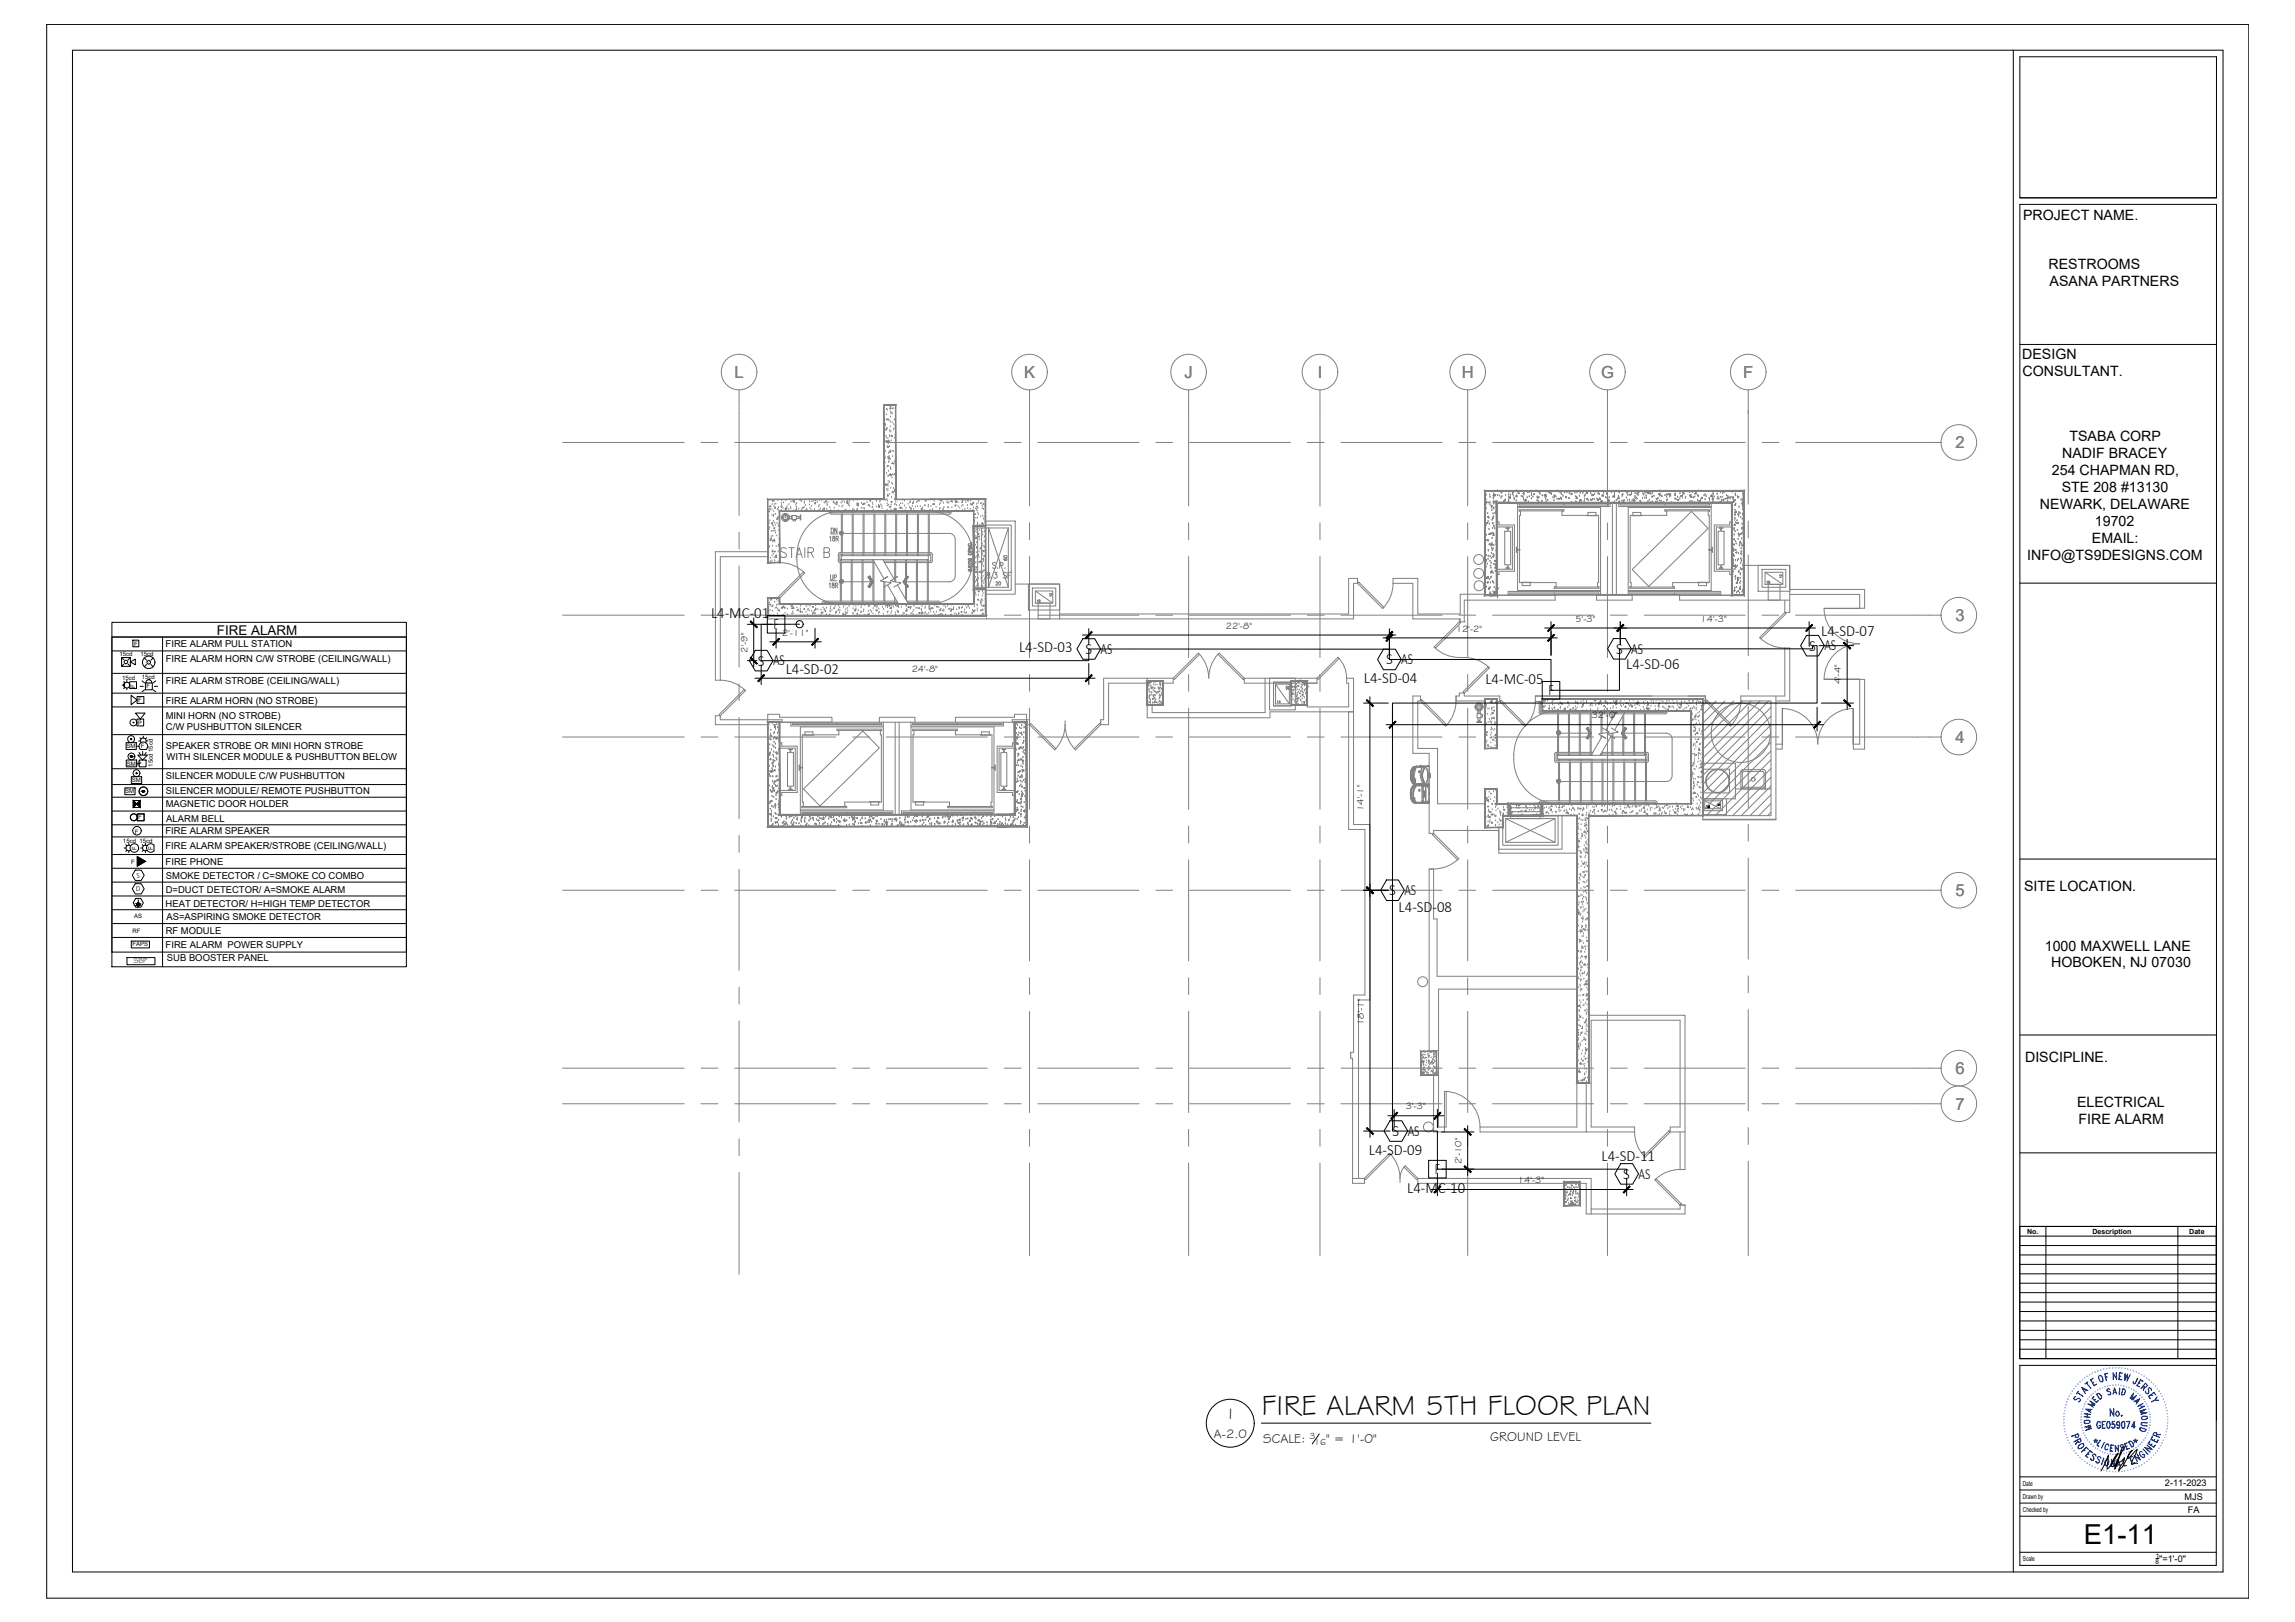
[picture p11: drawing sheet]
<svg xmlns="http://www.w3.org/2000/svg" width="841mm" height="594mm" viewBox="0 0 841 594" stroke-linecap="round" stroke-linejoin="round" font-family="sans-serif">
<defs><g id="words">
<text font-size="10.6" x="462.2" y="518.4">FIRE ALARM 5TH FLOOR PLAN</text>
<text font-size="10.1" x="763.6" y="565.4">E1-11</text>
<g font-size="6.1" fill="#808080">
<text x="269.2" y="138.4">L</text>
<text x="375.3" y="138.4">K</text>
<text x="434.1" y="138.4">J</text>
<text x="482.9" y="138.4">I</text>
<text x="535.7" y="138.4">H</text>
<text x="586.7" y="138.4">G</text>
<text x="638.8" y="138.4">F</text>
<text x="716.6" y="164.2">2</text>
<text x="716.6" y="227.5">3</text>
<text x="716.6" y="272.1">4</text>
<text x="716.6" y="328.2">5</text>
<text x="716.6" y="393.4">6</text>
<text x="716.6" y="406.4">7</text>
</g>
<text font-size="5.8" x="449.1" y="519.7">1</text>
<g font-size="5.7">
<text x="260.6" y="226.3">L4-MC-01</text>
<text x="283.4" y="230.5">F</text>
<text x="667.4" y="233">L4-SD-07</text>
<text x="373.5" y="238.7">L4-SD-03</text>
<text x="397.8" y="239.5">S</text>
<text x="403.3" y="239.5">AS</text>
<text x="592.2" y="239.5">S</text>
<text x="597.8" y="239.4">AS</text>
<text x="663" y="238.3">S</text>
<text x="668.5" y="238.2">AS</text>
<text x="277.7" y="243.8">S</text>
<text x="283.3" y="243.7">AS</text>
<text x="507.9" y="243.3">S AS</text>
<text x="595.9" y="245.1">L4-SD-06</text>
<text x="287.9" y="246.8">L4-SD-02</text>
<text x="499.8" y="250.1">L4-SD-04</text>
<text x="544.4" y="250.5">L4-MC-05</text>
<text x="567.4" y="254.6">F</text>
<text x="509.1" y="327.9">S</text>
<text x="514.6" y="327.8">AS</text>
<text x="512.5" y="333.9">L4-SD-08</text>
<text x="510.3" y="416.1">S AS</text>
<text x="501.7" y="422.9">L4-SD-09</text>
<text x="586.9" y="425.1">L4-SD-11</text>
<text x="525.8" y="430">F</text>
<text x="594.9" y="431.8">S</text>
<text x="600.5" y="431.7">AS</text>
<text x="515.7" y="437.1">L4-MC-10</text>
</g>
<g font-size="5.2">
<text x="741.4" y="80.7">PROJECT NAME.</text>
<text x="750.7" y="98.5">RESTROOMS</text>
<text x="751.1" y="104.8">ASANA PARTNERS</text>
<text x="741.1" y="131.5">DESIGN</text>
<text x="741.2" y="137.7">CONSULTANT.</text>
<text x="758.4" y="161.6">TSABA CORP</text>
<text x="755.7" y="167.8">NADIF BRACEY</text>
<text x="752" y="174">254 CHAPMAN RD,</text>
<text x="755.6" y="180.3">STE 208 #13130</text>
<text x="747.6" y="186.5">NEWARK, DELAWARE</text>
<text x="767.7" y="192.7">19702</text>
<text x="766.6" y="198.9">EMAIL:</text>
<text x="742.9" y="205.1">INFO@TS9DESIGNS.COM</text>
<text x="741.7" y="326.5">SITE LOCATION.</text>
<text x="749.3" y="348.1">1000 MAXWELL LANE</text>
<text x="751.6" y="354.4">HOBOKEN, NJ 07030</text>
<text x="742.1" y="388.9">DISCIPLINE.</text>
<text x="761.2" y="405.4">ELECTRICAL</text>
<text x="761.7" y="411.7">FIRE ALARM</text>
</g>
<text font-size="4.9" x="79.5" y="232.4">FIRE ALARM</text>
<g font-size="4.8">
<text x="546.1" y="527.9">GROUND LEVEL</text>
<text x="463" y="528.6">SCALE:</text>
<text x="486" y="528.6">&quot; = 1'-0&quot;</text>
</g>
<text font-size="4.6" x="444.8" y="526.6">A-2.0</text>
<g font-size="3.5">
<text x="577.4" y="227.7">5'-3&quot;</text>
<text x="623.2" y="227.7">14'-3&quot;</text>
<text x="286.7" y="232.8">2'-11&quot;</text>
<text x="449.2" y="230.3">22'-8&quot;</text>
<text x="533.6" y="231.4">12'-2&quot;</text>
<text x="60.7" y="236.9">FIRE ALARM PULL STATION</text>
<text x="273.9" y="239" transform="rotate(-90 273.9 239)">2'-9&quot;</text>
<text x="60.8" y="242.5">FIRE ALARM HORN C/W STROBE (CEILING/WALL)</text>
<text x="60.8" y="250.7">FIRE ALARM STROBE (CEILING/WALL)</text>
<text x="334.1" y="246.1">24'-8&quot;</text>
<text x="674.6" y="250.6" transform="rotate(-90 674.6 250.6)">4'-4&quot;</text>
<text x="60.8" y="257.7">FIRE ALARM HORN (NO STROBE)</text>
<text x="60.7" y="263.3">MINI HORN (NO STROBE)</text>
<text x="583.3" y="263.1">32'-0&quot;</text>
<text x="60.8" y="267.3">C/W PUSHBUTTON SILENCER</text>
<text x="60.7" y="274.2">SPEAKER STROBE OR MINI HORN STROBE</text>
<text x="61" y="278.5">WITH SILENCER MODULE &amp; PUSHBUTTON BELOW</text>
<text x="60.8" y="285.1">SILENCER MODULE C/W PUSHBUTTON</text>
<text x="60.8" y="290.8">SILENCER MODULE/ REMOTE PUSHBUTTON</text>
<text x="60.7" y="295.6">MAGNETIC DOOR HOLDER</text>
<text x="499.7" y="297" transform="rotate(-90 499.7 297)">14'-1&quot;</text>
<text x="60.7" y="305.5">FIRE ALARM SPEAKER</text>
<text x="60.9" y="300.9">ALARM BELL</text>
<text x="60.7" y="310.8">FIRE ALARM SPEAKER/STROBE (CEILING/WALL)</text>
<text x="60.7" y="316.8">FIRE PHONE</text>
<text x="60.8" y="321.8">SMOKE DETECTOR / C=SMOKE CO COMBO</text>
<text x="60.7" y="327">D=DUCT DETECTOR/ A=SMOKE ALARM</text>
<text x="60.7" y="332.1">HEAT DETECTOR/ H=HIGH TEMP DETECTOR</text>
<text x="61" y="337">AS=ASPIRING SMOKE DETECTOR</text>
<text x="60.7" y="347.2">FIRE ALARM POWER SUPPLY</text>
<text x="60.7" y="342.2">RF MODULE</text>
<text x="61.2" y="352.1">SUB BOOSTER PANEL</text>
<text x="499.7" y="375.4" transform="rotate(-90 499.7 375.4)">18'-1&quot;</text>
<text x="515.2" y="406.4">3'-3&quot;</text>
<text x="535.5" y="426.3" transform="rotate(-90 535.5 426.3)">2'-10&quot;</text>
<text x="556.2" y="433.3">14'-3&quot;</text>
</g>
<g font-size="3.4">
<text x="479.9" y="527">3</text>
<text x="481.6" y="529.4">16</text>
<text x="793.4" y="544.4">2-11-2023</text>
<text x="800.5" y="549.2">MJS</text>
<text x="801.8" y="554">FA</text>
<text x="791.3" y="572">&quot;=1'-0&quot;</text>
</g>
<g font-size="2.9">
<text x="50" y="321.5">S</text>
<text x="49.8" y="326.5">D</text>
</g>
<text font-size="2.7" x="49.1" y="352.8">SBP</text>
<g font-size="2.6">
<text x="742.8" y="451.9">No.</text>
<text x="766.8" y="451.9">Description</text>
<text x="802.3" y="451.9">Date</text>
</g>
<g font-size="2.5">
<text x="741.3" y="544.2">Date</text>
<text x="741.3" y="549">Drawn by</text>
<text x="741.3" y="553.9">Checked by</text>
<text x="741.3" y="571.9">Scale</text>
</g>
<g font-size="2.3">
<text x="789.9" y="572.8">8</text>
<text x="790" y="570.6">1</text>
</g>
<g font-size="2.2">
<text x="49.1" y="236.4">F</text>
<text x="43.8" y="240.4">15cd</text>
<text x="51.5" y="240.1">15cd</text>
<text x="44.7" y="249.1">15cd</text>
<text x="49.5" y="251.8" transform="rotate(-90 49.5 251.8)">F</text>
<text x="51.9" y="248.7">15cd</text>
<text x="50.6" y="257.1">F</text>
<text x="53.7" y="252.1">F</text>
<text x="50.5" y="265.4">P</text>
<text x="46.3" y="274">SM</text>
<text x="51.7" y="274.1">F</text>
<text x="46.4" y="280.4">SM P</text>
<text x="56" y="280.8" transform="rotate(-90 56 280.8)">15cd 15cd</text>
<text x="48.3" y="286.5">SM</text>
<text x="45.9" y="290.6">SM</text>
<text x="49.4" y="305.4">F</text>
<text x="50.7" y="300.1">F</text>
<text x="45.1" y="308.7">15cd 15cd</text>
<text x="50" y="311.5" transform="rotate(-90 50 311.5)">F</text>
<text x="56.1" y="311.5" transform="rotate(-90 56.1 311.5)">F</text>
<text x="48" y="316.3">F</text>
<text x="48.5" y="341.6">RF</text>
<text x="49.1" y="336.3">AS</text>
<text x="48.5" y="346.7">FAPS</text>
</g>
</g></defs>
<!-- layer: A-LINE-6 -->
<path d="M462.2 521.2h142.8M483.5 525.2l-2.6 3.7" fill="none" stroke="#000" stroke-width=".37"/>
<!-- layer: 0 -->
<g fill="none" stroke="#000" stroke-width=".37">
<path d="M273.9 228.7h9M276.2 226.3v18M282.1 235.1h18.9M284.4 230.2v7.2M293 228.6l-14.1 .1v13.3h120.1v-4.3l110.2 .1v3.7h59.2v11.3h25.1v-15.2h70.7v-1.1h1.7v21h-155.6v156.8h16.5v13.9h69.3v1.8M298.7 230.2v7.2M396.7 232.6h114.8M399 230.3v5.9M506.8 233.6h63.9M509.2 230.3v9.7M566.1 230h99.2M568.4 227.7v12.3"/>
<path d="M593.8 227.7v8.4M663 227.7v9M666.6 236.5h12.6M676.9 234.2v25.6M52.9 241l.8 .8M53.7 243.4l-.8 .8M55.3 243.4l.8 .8M56.1 241l-.8 .8M273.9 242h3.5M276.6 248.4h124.7M278.9 243.5v7.2M399 243v7.7"/>
<path d="M499.7 257.5h9M502 255.2v161.4M510.3 259.1v8.6M665.9 259.1v8.6M667.4 257.5h11.8M508 265.4h160.2M499.7 326.1h9M48.1 344.7h6.7v2.5h-6.7zM499.7 414.3h9.7M508.6 408.7h20.5M510.9 406.3v6.4M526.8 406.3v6.8"/>
<path d="M528.3 414.6h11.9M537.8 412.3v18.2M524.4 435.7h74M526.8 429.8v8.2M528.3 428.2h11.9M596.1 431.5v6.5"/>
<circle cx="293" cy="228.6" r="1.32"/>
<circle cx="54.5" cy="242.6" r="2.28"/>
<circle cx="54.5" cy="242.6" r=".65"/>
<circle cx="450.8" cy="521.3" r="8.8"/>
</g>
<!-- layer: X_CONST_3 THRU 6$0$0-COL -->
<g fill="none" stroke="#808080" stroke-width=".37">
<path d="M323.9 153.3l.2-.2v.3h-.2M324 151.2h.1M324 155.9h.1M324.1 154.7h.1M324.4 155.2l.1 .5-.5-.1zM324.6 159.8h.1M324.7 153.6l.4-.1-.1 .3zM324.7 156.9h.1M324.8 157.2l.1 .3h-.3zM324.9 151.9h.1M324.9 150h.1M325.1 148.5h.1"/>
<path d="M325.2 157h.1M325.2 150.2h.1M325.4 153.8h.1M325.5 153.8h.1M325.8 154.1h.1M326 159.6h.1M326 157.6h.1M326 149.7l.4-.2-.1 .3zM326.1 160h.1M326.1 158.2h.1M326.2 149.2h.1M326.2 156.4h.1"/>
<path d="M326.3 154.5h.1M326.3 149.8h.1M326.3 152.7h.1M326.4 150.9h.1M326.5 158.2h.1M326.5 149.1h.1M326.5 151.3h.1M326.6 159.8h.1M326.7 159.7l.3-.1-.1 .3zM326.9 151.3h.1M326.9 151.7h.1M327 154.8h.1"/>
<path d="M327.2 149.3l.1 .4-.4-.1zM327.4 157.5h.1M327.5 155.5h.1M327.6 157h.1M328 148.6h.1M328 153.4v.4l-.3-.1zM328 159.3h.1M328.2 155.7l-.2 .1 .2 .2M323.9 173.2v.3M324 179.4h.1M324.1 173.7h.1M324.2 177.2h.1"/>
<path d="M324.3 171.5h.1M324.3 167.8l.1-.4-.4 .2 .3 .2M324.3 169.6h.1M324.4 165.3h.1M324.6 161.7h.1M324.6 177.7l.4-.2-.1 .3zM324.7 177.2v.4h-.3zM324.8 160.4h.1M324.9 173.4h.1M324.9 179.4h.1M325.1 177.7h.1M325.1 170.8h.1"/>
<path d="M325.1 161.4l.1 .5-.5-.1zM325.2 163.9h.1M325.2 163.6h.1M325.2 171h.1M325.3 163.7l.4-.2-.1 .3zM325.3 174.4h.1M325.4 179.8h.1M325.4 167.6h.1M325.4 160.7h.1M325.4 179.2h.1M325.4 178.1h.1M325.5 177.2h.1"/>
<path d="M325.5 176.2h.1M325.5 162.5h.1M325.6 174.4h.1M325.6 161.2v.4h-.3zM325.6 166h.1M325.6 172.6h.1M325.7 170.8h.1M325.7 169.4h.1M325.8 169h.1M325.8 167.4h.1M325.8 167.2h.1M325.9 167.6v.5l-.5-.1z"/>
<path d="M325.9 165.4h.1M325.9 173.7l.4-.1-.1 .3zM326 163.6h.1M326 176.6h.1M326 161.8h.1M326.3 168.2h.1M326.3 171.3h.1M326.3 165.3l.1 .4-.3-.1zM326.3 171.7h.1M326.4 178.9h.1M326.4 172h.1M326.5 165.1h.1"/>
<path d="M326.6 173.8l.1 .5-.5-.1zM326.6 161.5h.1M326.8 177.1h.1M326.9 175.1h.1M327 173.8h.1M327.1 169.4v.4l-.3-.1zM327.1 177.4h.1M327.1 167.3h.1M327.2 165.3h.1M327.2 169.8l.4-.2-.1 .4zM327.3 179.9l.1 .6-.5-.1zM327.3 165.4h.1"/>
<path d="M327.4 178.9h.1M327.7 160.5h.1M327.7 169.1h.1M327.8 179.5h.1M327.8 173.5l.1 .3h-.3zM327.8 179.8h.1M327.8 179.8l.4-.1-.1 .3zM328.1 171.1h.1M328.1 179.5h.1M328.2 177.7h.1M547.5 180h.1M548.8 179.8h.1"/>
<path d="M550.6 179.8l-.3 .3h.3v-.3M555.7 179.8h.1M562.6 179.9h.1M563.2 179.9h.1M570.7 179.8h.1M575.4 179.8h.1M575.9 179.8h-.5M578.9 179.9h.1M592.5 179.9h.1M594.5 179.9h.1M596.5 179.8l-.2 .3h.3v-.3M608.3 179.9h.1"/>
<path d="M615.4 179.8l.4 .2-.1-.2M622.5 179.9h.1M623.4 179.9h.1M281.5 188.9h.1M281.5 186.9h.1M281.6 187.3l.4-.1-.1 .3zM281.7 193.6l.1 .3h-.4zM281.9 191.6h.1M282.1 193.3h.1M282.1 190.8h.1M282.1 186.5h.1M282.2 183.2h.1"/>
<path d="M282.2 197.4l.4-.2-.1 .3zM282.2 186.7h.1M282.4 185.1v.5h-.4zM282.5 197.7v.3h-.3zM282.6 196.6h.1M282.6 197.3h.1M282.7 194.6h.1M282.9 186.8h.1M282.9 188.9h.1M282.9 183.4l.4-.2-.1 .3zM283 184.8h.1M283 192.4h.1"/>
<path d="M283.1 191.3l.1 .5h-.5zM283.1 198.2h.1M283.2 196.4h.1M283.2 198.4h.1M283.3 194.6h.1M283.3 192.8h.1M283.4 191h.1M283.5 189.2h.1M283.5 188.6h.1M283.5 187.3h.1M283.5 193.4l.4-.1-.1 .3zM283.6 185.5h.1"/>
<path d="M283.7 183.7h.1M283.7 194.5h.1M283.8 198h.1M283.8 197.5l.1 .5-.5-.1zM283.9 198.5h.1M283.9 191.6h.1M284 184.7h.1M284 186.1h.1M284 194.4h.1M284.1 192.5h.1M284.1 185.8l.1 .3h-.4zM284.1 195.2h.1"/>
<path d="M284.2 188.4h.1M284.3 184.6h.1M284.6 196.3h.1M284.8 191.8h.1M284.9 189.8v.4l-.3-.1zM284.9 189.5l.3-.2-.1 .4zM284.9 186.5h.1M285.1 183.3h.1M285.1 186.8h.1M285.2 199.7h.1M285.2 192.8h.1M285.3 185.9h.1"/>
<path d="M285.5 192.3h.1M285.5 190.3h.1M285.5 197.4h.1M285.6 193.9l.1 .4-.4-.1zM285.7 199.5h-.2l.2 .2M286.2 185.5l.4-.1-.1 .3zM286.3 187h.1M286.4 184.3h.1M286.4 185.2h.1M286.5 183.4h.1M286.9 186.2h.1M287.1 184.2h.1"/>
<path d="M288 183.4h.1M288 186.1l.1 .3h-.4zM288 187h.1M288.2 186v.5h-.4zM288.4 186h.1M288.4 185.4h.1M289.1 186.6h.1M289.1 184.8h.1M289.2 183h.1M289.7 185.9h.1M289.8 183.9h.1M289.8 186.3h.1"/>
<path d="M290.3 183.6h.1M290.7 183.8l.4-.2-.1 .4zM290.9 183.6h.1M290.9 187.1h.1M291.2 183.7h.1M291.6 184.8h.1M291.8 185.6h.1M291.9 186.2h.1M291.9 186.4v.4l-.3-.1zM291.9 184.4h.1M292.7 186.5h.1M293.2 183.4h.1"/>
<path d="M293.5 183.1h.1M293.7 186.7h.1M293.7 187.2l.3-.3v.3M293.8 183.7h.1M293.8 187.2h.1M294 186l.4-.2-.1 .4zM294.7 185.8h.1M294.7 184h.1M294.8 184.3h.1M294.9 182.9h.2M295.1 187.1h.1M295.2 185.1h.1"/>
<path d="M295.6 186.6h.1M295.8 186.8l.1 .3h-.4zM296.6 185h.1M296.6 183h.1M296.6 183.8h.1M296.8 186.2h.1M297.2 186.8h.1M297.4 185.5h.1M297.5 183.7h.1M297.9 183.8h.1M298.5 186.7h.1M298.6 184.2l.3-.1-.1 .3z"/>
<path d="M298.6 184.7h.1M298.9 183l.1 .4-.3-.1zM299.5 183.9h.1M299.6 187.2h.1M300 185.6h.1M300.2 186.9h.1M300.2 185.1h.1M300.3 183.3h.1M300.6 186.4h.1M301.1 183.2h.1M301.4 186.8h.1M301.8 186.4l.4-.1-.1 .3z"/>
<path d="M302 186.2h.1M302.1 184.2h.1M302.4 184.1h.1M302.8 183.4l.1 .3h-.3zM303 186.5h.1M303 184.7h.1M303.2 185.1h.1M303.4 184.1h.1M304.1 185.9h.1M304.3 187h.1M304.5 182.9h.4M305.3 184.2h.1"/>
<path d="M305.5 183.8h.1M305.7 186.1h.1M305.8 184.3h.1M306.3 184.6h.1M306.4 184.7l.3-.2-.1 .3zM306.7 183.7l.1 .4-.3-.1zM307.2 187.1h.1M307.5 185.5h.1M308.2 184.3h.1M308.5 185.7h.1M308.6 183.9h.1M308.8 185.3h.1"/>
<path d="M308.9 183.3h.1M309.5 187.2h.1M309.5 184h.1M309.6 186.9l.4-.2-.1 .3zM310.1 187.2h.1M310.3 183.2h.1M310.6 184.1l.1 .3h-.3zM310.6 183.4l.1 .5h-.5zM310.9 185h.1M311 182.9l.2 .2 .1-.2M311.1 184.4h.1M311.2 187.2h.1"/>
<path d="M311.3 185.4h.1M311.4 183.6h.1M312.4 186.7h.1M312.7 183.5h.1M312.9 186.7h.1M314 186.8h.1M314 184.5h.1M314.1 185h.1M314.1 183.2h.1M314.2 185.1l.3-.1-.1 .3zM314.3 186.5h.1M314.3 184.6h.1"/>
<path d="M314.5 184.4l.1 .3h-.4zM315.6 186.2h.1M315.7 184.4h.1M315.8 182.9h.1M316.3 186.3h.1M316.4 184.3l.1 .5h-.5zM316.8 186.4h.1M316.9 184.6h.1M316.9 184.7h.1M317.5 187.2h.3M317.7 184.1h.1M318.4 184.7l.1 .4-.4-.1z"/>
<path d="M318.7 183.4l.4-.2-.1 .3zM318.8 185.6h.1M319.6 186h.1M319.7 184.2h.1M319.7 185.8h.1M319.8 184.8h.1M320.1 186.8h.1M321.1 185.6h.1M321.2 183.7h.1M321.9 185.1h.1M322 185.5l.3-.1-.1 .3zM322.2 185.2l.1 .5h-.5z"/>
<path d="M322.3 185.1l.1 .3h-.4zM322.3 185.7h.1M322.4 183.9h.1M322.5 183.5h.1M322.7 184.9h.1M323.2 185.4h.1M323.2 186.3h.1M324 181.4h.1M324.6 183.2h.1M325 182.9h.1M325.1 187.1h.1M325.1 184.5h.1"/>
<path d="M325.2 185.3h.1M325.2 183.5h.1M325.3 181.7h.1M325.3 181.3h.1M325.4 181.3l.1 .4-.3-.1zM325.6 185h.1M326 181.1h.1M326.2 185.4l.1 .4-.4-.1zM326.4 185.7h.1M326.5 186.9h.1M326.5 183.8l.4-.2-.1 .4zM326.6 184.9h.1"/>
<path d="M326.7 182.3h.1M327.9 183h.1M327.9 186.7h.1M327.9 184.9h.1M328 184.7h.1M328 183.1h.1M328 182.8h.1M328 186.1l.1 .5h-.5zM328.1 181.3h.1M328.3 184h.1M328.5 185.2h.1M328.6 186.6h.1"/>
<path d="M329.6 185.2h.1M329.8 186l.3-.2-.1 .4zM330 184.5h.1M330.1 185.8l.1 .3h-.4zM330.6 186.4h.1M330.7 184.5h.1M330.8 183.1h.1M331.4 185.3h.1M331.4 183.5h.1M331.7 187.1h.1M332 186.2h.1M332.7 184.6h.1"/>
<path d="M333.4 186h.1M333.4 184h.1M333.4 185.9h.1M333.5 184.1h.1M333.6 187.2l.2-.2v.2M333.7 183.3h.1M334 186.1v.3h-.3zM334.3 184.2l.4-.1-.1 .3zM334.3 185.4h.1M334.6 182.9h.1M334.8 183.8h.1M334.8 186.5h.1"/>
<path d="M335.4 185.7h.1M335.9 184.1h.1M336.2 185.6h.1M336.3 183.8h.1M336.6 183.4h.1M336.9 183.6h.1M337.2 185.5h.1M337.6 186.4l.4-.1-.2 .3zM337.9 186.4v.4l-.3-.1zM338 186h.1M338.8 187.2h.1M338.9 185.2h.1"/>
<path d="M338.9 187h.1M339 185.2h.1M339 183.4h.1M339.1 183.6h.1M339.5 183.5h.1M340.1 185.7h.1M340.2 185.1h.1M340.3 183.1h.1M340.8 186.9h.1M340.9 182.9h.2M341.2 185.5h.1M341.2 182.9h.1"/>
<path d="M341.6 182.9h.1M341.7 186.6h.1M341.8 186.8v.3h-.3zM341.8 184.8h.1M341.9 183h.1M342.1 184.7l.4-.2-.1 .3zM342.2 183h.1M342.3 184.8h.1M342.4 183.6h.1M343 185.8h.1M344.1 183h.1M344.3 186.5h.1"/>
<path d="M344.3 184.9h.1M344.5 182.9l-.2 .2 .5 .1-.1-.3M344.5 186.2h.1M344.6 184.4h.1M344.9 183l.1 .4h-.3zM345.3 183.7h.1M345.4 186.8l.4-.1-.2 .3zM345.6 187.2h.1M345.6 186.3h.1M345.7 184.3h.1M345.9 185.9h.1M346.7 182.9l.3 .2v-.2"/>
<path d="M347 183.1h.1M347.1 184.2h.1M347.3 185.9h.1M347.3 184.1h.1M347.5 184.4h.1M347.7 186h.1M348.2 183.9h.1M348.8 183.4l.1 .3h-.4zM348.8 186h.1M349.1 183.9h.1M349.9 183.3h.1M349.9 185.1l.4-.2-.1 .4z"/>
<path d="M350.1 185.5h.1M350.1 183.7h.1M350.4 187.1h.1M350.5 183.5v.6l-.4-.1zM350.7 183.8h.1M351.1 184h.1M351.1 185.6h.1M351.7 186.1h.1M352.5 185.4h.1M352.5 183.4h.1M352.7 183.7l.1 .4-.4-.1zM352.8 186.9h.1"/>
<path d="M352.8 183.4h.1M352.9 185.1h.1M352.9 183.3h.1M353.3 187.2h.2M353.6 186.5h.1M353.8 183.3h.1M353.9 183.3h.1M354 184.1h.1M354.5 183.3l.4-.1-.1 .3zM354.5 185.1h.1M354.6 186.3h.1M355.5 186.6h.1"/>
<path d="M355.6 184.7h.1M355.7 182.9h.1M355.7 183.5h.1M356 183h.1M356.3 184.4v.6l-.4-.1zM356.5 186.8h.1M356.6 184.1l.1 .3h-.4zM356.8 186h.1M356.8 190.8l.2-.2 .1 .5h-.3M356.9 184.2h.1M357 196.5h.1M357 189.6h.1"/>
<path d="M357 199.5l.4-.1-.1 .3zM357.1 190.7h.1M357.2 194.8h.1M357.4 188.1v.4h-.3zM357.5 186.4h.1M357.6 196.5h.1M357.6 189.9h.1M357.7 194.5h.1M357.7 196.8l.1 .5-.5-.1zM357.7 185.5l.4-.1-.1 .3zM357.9 186.7h.1M357.9 198.8h.1"/>
<path d="M358 184.7h.1M358 197h.1M358 195.2h.1M358.1 194.1h.1M358.1 187.2h.1M358.1 193.4h.1M358.1 192.2l.1 .4-.4-.1zM358.2 191.6h.1M358.2 198.3h.1M358.2 189.8h.1M358.3 192.1h.1M358.3 188h.1"/>
<path d="M358.3 195.6l.4-.2-.1 .4zM358.4 186.2h.1M358.4 195.6h.1M358.4 184.3h.1M358.5 188.5h.1M358.6 183.6h.1M358.9 196.3v.4l-.3-.1zM359 194.3h.1M359 197.7h.1M359.1 192.4h.1M359.3 184.5h.1M359.4 189.3h.1"/>
<path d="M359.6 196.2h.1M359.7 191.7l.3-.2-.1 .3zM359.8 184.4h.1M359.9 199.2h.1M359.9 192.3h.1M359.9 185.4h.1M359.9 186.4h.1M360.1 194.9h.1M360.1 196h.1M360.1 189.1h.1M360.4 186.5h.1M360.5 192.2h.1"/>
<path d="M360.5 184.4l.1 .3h-.4zM360.5 190.2h.1M360.5 190h.1M360.7 198.4h.1M360.8 196.6h.1M360.8 194.8h.1M360.9 193h.1M361 191.2h.1M361 189.4h.1M361.1 194.1h.1M361.1 187.6h.1M361.2 185.8h.1"/>
<path d="M361.2 188.6l-.2 .2h.2M361.2 187.6l-.2 .1 .2 .1M544.2 187.4v.2M544.2 192.2h.1M544.2 193.5h.1M544.3 196.1h.1M544.3 186.6h.1M544.3 190.4h.1M544.3 194.1h.1M544.3 188.6h.1M544.4 186.8h.1M544.5 185h.1"/>
<path d="M544.5 183.2h.1M544.5 192.5h.1M544.6 186.3h.1M544.6 181.3h.1M544.6 184.3h.1M544.6 196h.1M544.9 184.1h.1M544.9 197.9h.1M545 191.4l.1 .3h-.3zM545.1 189.2l.4-.1-.1 .3zM545.2 188.1h.1M545.3 198.2h.1"/>
<path d="M545.3 197.9h.1M545.3 191.1h.1M545.4 184.2h.1M545.6 189.8h.1M545.7 193.9h.1M545.8 191.9h.1M545.8 195.4l.1 .4-.4-.1zM545.9 181.3h.1M546 199.5l.1-.3-.4 .1 .3 .2M546 184.1h.1M546 184.8h.1M546.1 182.1h.1"/>
<path d="M546.3 195.8h.1M546.4 195.4h.1M546.4 185.3l.4-.1-.1 .3zM546.6 199.5v.4l-.3-.1zM546.6 186h.1M546.7 187h.1M546.7 199h.1M546.8 190.5h.1M546.8 197.2h.1M546.9 195.4h.1M546.9 199.6h.1M546.9 193.6h.1"/>
<path d="M547 191.8h.1M547 195.4l.4-.2-.1 .3zM547.1 190h.1M547.1 191.8h.1M547.1 188.2h.1M547.2 189.8h.1M547.2 196.2h.1M547.2 186.4h.1M547.2 189.3h.1M547.2 182.5h.1M547.3 184.6h.1M547.3 182.8h.1"/>
<path d="M547.4 181h.1M547.4 199.9h.1M547.4 182h.1M547.4 193h.1M547.4 186.1h.1M547.4 192.6h.1M547.4 183.5l.1 .4-.3-.1zM547.5 196.1h.1M547.6 181.1l.1 .5-.5-.1zM547.7 193.6h.1M547.7 181.4l.4-.2-.1 .4zM547.8 184.2h.1"/>
<path d="M548 183.8h.1M548.2 187.6l.1 .3h-.4zM548.2 198.3h.1M548.2 199.4h.1M548.3 197.5h.1M548.3 187.3l.1 .5-.5-.1zM548.5 197.4h.1M548.5 190.5h.1M548.5 184.2h.1M548.5 183.6h.1M548.5 191.4v.2M548.8 181.4h.1"/>
<path d="M549.5 181.7h.1M550.1 182.4h.1M550.1 180.6h.1M550.4 181.9h.1M551 183.6l.4-.2-.1 .3zM551.1 184.2l.2-.3 .1 .3M551.5 183.4h.1M551.7 183.1h.1M551.7 181.6h.1M552.8 183.8h.1M552.8 183.2h.1M552.9 182h.1"/>
<path d="M552.9 181.2h.1M553 180.2h.1M553.4 182l.1 .5-.5-.1zM553.6 181.4h.1M554.3 181.1h.1M554.5 180.1v.4l-.3-.1zM554.6 181.7h.1M554.9 182.6h.1M554.9 182.9h.1M555.5 181.8l.4-.1-.1 .3zM555.6 183.4h.1M555.7 181.6h.1"/>
<path d="M556.3 180.8h.1M556.7 180.8h.1M557.5 181.8h.1M558 182h.1M558.3 182.5h.1M558.4 183.1h.1M558.4 180.5v.3h-.3zM558.4 181.3h.1M558.8 184l.4-.2-.2 .4zM559.2 182.9v.5l-.4-.1zM559.7 182.3h.1M559.7 180.3h.1"/>
<path d="M559.9 180.3h.1M560.1 183.9h.1M560.1 180.1l.4-.2-.1 .3zM560.4 181.9h.1M561.1 180.2h.1M561.2 182.7h.1M561.2 181.5h.1M561.2 180.9h.1M561.7 182h.1M562.3 180.8v.3h-.3zM563.3 183.4h.1M563.3 182.1h.1"/>
<path d="M563.3 182.2l.4-.1-.1 .3zM563.7 183.7h.1M563.9 184.1h.1M564 182.3h.1M564 180.5h.1M564.4 180.9h.1M564.6 184.2l.4-.4v.4M565.1 183.5h.1M565.2 181.6h.1M565.5 180h.1M566.2 181.1v.4h-.3zM566.2 182.2h.1"/>
<path d="M566.4 182.8h.1M566.5 181.4h.1M566.6 183.8h.1M566.7 182h.1M566.8 180.1h.1M567.1 183.3h.1M567.5 180.4h.1M567.9 180.5l.4-.2-.1 .4zM568.4 180.2h.1M568.6 181.1h.1M569.1 182.3h.1M569.5 183.4h.1"/>
<path d="M569.5 181.6h.1M569.6 182.3h.1M570.1 181.5v.3h-.3zM570.6 182.8h.1M571.2 182.7l.3-.2-.1 .4zM571.3 180.3h.1M571.9 182.6h.1M572 180.7h.1M572 182.4h.1M572.2 183h.1M572.3 181.2h.1M572.8 181.7h.1"/>
<path d="M573.4 180.5h.1M574 181.8v.4l-.3-.1zM574 182.4h.1M574.2 180.4h.1M574.9 182.6h.1M575 182.6h.1M575.1 180.8h.1M575.4 180.2h.1M575.7 180.9l.4-.1-.1 .3zM575.9 181.2h.1M576 184.1h.1M577.1 180.5h.1"/>
<path d="M577.3 183.9h.1M577.4 181.9h.1M577.7 184h.1M577.8 182.7h.1M577.8 182.2h.1M577.8 182.2l.1 .3h-.3zM577.9 180.4h.1M578.8 181.7h.1M578.9 183.9h.1M579 183.1l.3-.1-.1 .3zM579.1 180.7h.1M579.4 183.6h.1"/>
<path d="M580 180.6h.1M580.5 183.6h.1M580.6 181.8h.1M580.7 180h.1M580.7 182.8h.1M580.8 181.5h.1M581.6 180.3l.1 .5-.5-.1zM581.7 182.5l.1 .3h-.3zM581.8 180h.1M582 183.4h.1M582.3 180.1h.1M582.8 183.2h.1"/>
<path d="M582.9 180.8h.1M583.3 183.3h.1M583.3 181.5h.1M583.5 181.4l.4-.2-.1 .3zM583.6 182.9h.1M584.2 183h.1M584.3 181h.1M584.7 180.2h.1M585.2 182.8h.1M585.6 180.8h.1M585.6 182.8l.1 .4h-.3zM585.8 180.9h.1"/>
<path d="M586.1 182.9h.1M586.2 181.1h.1M586.2 182.7h.1M586.5 183h.1M586.5 184h.1M586.8 183.5l.3-.1-.1 .3zM587.4 181.2l.1 .5-.5-.1zM587.6 180.3h.1M587.7 180.6h.1M588.4 182.3h.1M588.7 181h.1M588.9 182.5h.1"/>
<path d="M588.9 180.7h.1M589.4 183.2h.1M589.5 183.2l.1 .3h-.3zM589.7 183.5h.1M589.7 182.3h.1M590.5 180.4h.1M591 182.1h.1M591.1 180.1h.1M591.3 181.8l.4-.2-.1 .4zM591.5 181.7h.1M591.6 184h.1M591.6 182.2h.1"/>
<path d="M591.6 181.1h.1M591.7 184h.1M591.7 180.4h.1M592.3 183.3h.1M592.8 182.9h.1M593.1 181.8h.1M593.2 182.1l.1 .5-.5-.1zM593.4 180.5h.1M593.4 183.5l.1 .4-.3-.1zM594.4 183.6h.1M594.5 181.8h.1M594.5 181.3h.1"/>
<path d="M594.6 184l.3-.2-.1 .4zM594.7 181.2h.1M595.1 183.5h.1M595.2 183.4h.1M595.9 180l.4-.1-.1 .3zM596 182.4h.1M596.3 180.7h.1M596.5 183.3h.1M596.5 181.4h.1M597.1 184.2l.2-.3 .1 .3M597.2 183.2h.1M597.2 181.4h.1"/>
<path d="M597.4 181.4h.1M597.9 180.6h.1M597.9 181.2h.1M598.1 183.5h.1M598.5 183h.1M599 183l.1 .5-.5-.1zM599.1 182.2l.4-.1-.1 .3zM599.2 180.8h.1M599.2 181.8h.1M599.9 182.8h.1M599.9 180.9h.1M600 181h.1"/>
<path d="M600.3 181.5h.1M600.5 180.1v.4l-.3-.1zM601 183.7h.1M601 180.1h.1M601.3 183.7h.1M601.9 182.6h.1M602.1 180.9h.1M602.3 181.3h.1M602.7 182.4h.1M602.8 180.6h.1M603.2 181.6h.1M603.3 182.4h.1"/>
<path d="M603.4 180.5h.1M603.7 180.5l.4-.2-.1 .4zM603.9 183.8h.1M604.4 180.5v.3h-.3zM604.4 183.2h.1M604.6 184.2l.2-.3 .1 .3M604.7 180.3h.1M605 181h.1M605.4 182.1h.1M605.5 183.9h.1M605.5 180.7h.1M605.5 182h.1"/>
<path d="M605.6 180.2h.1M606.1 181.7h.1M606.8 180h.1M606.8 183.9h.1M606.9 182.7l.4-.2-.1 .3zM607.4 183.8h.1M607.6 182.6h.1M607.9 181.1h.1M608.2 183.5h.1M608.3 180.8v.4l-.3-.1zM608.3 181.7h.1M608.7 180.2h.1"/>
<path d="M608.7 183.7h.1M608.8 181.7h.1M609 181.9h.1M609.7 184h.1M610.2 181.5h.1M610.8 182.1h.1M610.8 181.3h.1M610.8 183.4h.1M611 183.1h.1M611.1 181.3h.1M611.5 180.9l.4-.1-.1 .3zM611.9 182h.1"/>
<path d="M612.1 181.2l.1 .3h-.3zM612.2 181.2h.1M612.6 184.1h.1M613.7 181.4h.1M613.8 182.7h.1M613.9 180.9h.1M613.9 181.6h.1M614.2 182.9h.1M614.7 183.1l.4-.1-.1 .3zM614.8 182.1h.1M615.6 182.8h.1M615.6 180.8h.1"/>
<path d="M616 181.5l.1 .3h-.3zM616.5 182.4h.1M616.6 181.5h.1M616.6 180.6h.1M617 180.6h.1M617.1 181h.1M617.6 182.5h.1M617.7 182.2h.1M619.1 180.3h.1M619.3 183.8h.1M619.3 181.3l.4-.1-.1 .3zM619.4 182h.1"/>
<path d="M619.4 180.1h.1M619.5 181.6h.1M619.9 181.8l.1 .4-.3-.1zM620 183.7h.1M620.3 180.5h.1M620.6 182.4h.1M621 184h.1M621.1 182h.1M621.5 180.4l.1 .5-.5-.1zM622.1 183.4h.1M622.2 181.6h.1M622.4 181.8h.1"/>
<path d="M622.4 181.9h.1M622.5 183.5l.4-.1-.1 .3zM623 183.7h.1M623.2 183.2h.1M623.5 182.5h.1M623.8 182.2l.1 .3h-.3zM624.5 181.6h.1M624.8 183h.1M624.9 181.2h.1M625.3 181.9h.1M626.4 182.6h.1M626.5 183.3h.1"/>
<path d="M627.1 181.8l.4-.2-.1 .4zM627.3 181.3l.1 .5-.5-.1zM627.7 182.6h.1M627.7 183.8h.1M627.7 180.8h.1M627.7 182.5l.1 .4-.3-.1zM627.8 183.1h.1M627.9 181.1h.1M628.2 182h.1M629.3 181h.1M629.3 182.7h.1M629.5 182.1h.1"/>
<path d="M629.9 182.8h.1M630.4 184l.3-.2-.1 .3zM630.4 184.1h.1M630.4 182.3h.1M630.5 180.4h.1M630.8 183.3h.1M631.1 182.1h.1M631.3 180.7h.1M631.6 182.9l.1 .3h-.3zM631.7 180l.3-.1-.1 .3zM632.2 182.9h.1M632.7 181.5h.1"/>
<path d="M633.1 182.2v.5l-.4-.1zM633.1 183.7h.1M633.2 181.9h.1M633.3 180.1h.1M633.3 182.4h.1M634 182.2h.1M634 182.7h.1M634.7 182.2h.1M634.7 199.5h.1M634.7 199.4v.1M634.7 187.9h.1M634.7 180.2h.1"/>
<path d="M634.9 182.2l.4-.1-.1 .3zM635 193.9h.1M635.1 183h.1M635.3 184.1h.1M635.3 199.6h.1M635.4 197.8h.1M635.5 196h.1M635.5 193.6h.1M635.5 192.3l.4-.2-.1 .4zM635.5 199.7h.1M635.5 183.2l.1 .3h-.3zM635.5 194.1h.1"/>
<path d="M635.6 197.7h.1M635.6 192.3h.1M635.7 190.5h.1M635.7 188.7h.1M635.8 185.1h.1M635.8 186.9h.1M635.8 189.9h.1M635.8 194.7h.1M635.9 181h.1M635.9 185.1h.1M635.9 187.9h.1M635.9 188.6h.1"/>
<path d="M635.9 183.3h.1M636 181.5h.1M636 198.4h.1M636.1 191.5h.1M636.1 184.6h.1M636.1 180.1h.1M636.2 199.2h.1M636.3 187.3v.3h-.3zM636.4 191.7h.1M636.5 190.8h.1M636.6 194.3h.1M636.7 181.9h.1"/>
<path d="M636.8 188.3l.4-.1-.1 .3zM636.9 182.4h.1M636.9 197.5h.1M637 195.6h.1M637 191.4l.1 .3h-.3zM637.1 195.9h.1M637.2 189.1h.1M637.2 182.2h.1M637.2 187.7h.1M637.3 185.8h.1M637.3 196.4h.1M637.4 199.9h.1"/>
<path d="M637.4 198.4l.4-.1-.1 .3zM637.6 199.4h.1M637.6 188h.1M637.8 195.4v.4h-.3zM637.9 189.6h.1M638 183.1h.1M638.1 199.2h.1M638.2 184.4l.3-.1-.1 .3zM638.2 197.4h.1M638.3 195.6h.1M638.3 193.8h.1M638.4 195.4h.1"/>
<path d="M638.4 193.7h.1M638.4 192h.1M638.4 193.4h.1M638.5 190.1h.1M638.5 188.3h.1M638.5 199.5l.1 .4-.3-.1zM638.6 186.5h.1M638.7 184.7h.1M638.7 185.6h.1M638.7 185.2h.1M638.7 182.9h.1M638.7 183.6h.1"/>
<path d="M638.8 188.8h.1M638.8 181.1h.1M638.9 183.1v.5l-.4-.1zM639 197.3h.1M639 194.2h.1M639 187.3h.1M639 194.4l-.2 .1 .2 .1M281.5 200.1h.1M281.6 203.6h.1M281.8 200.6h.1M282.1 200.2h.1M282.3 205.7h.1"/>
<path d="M282.3 219.9h.1M282.4 204.4h.1M282.8 219.8h.1M282.9 205.4h.1M282.9 203.6h.1M283 201.8h.1M283.1 200h.1M283.2 201.8l.1 .3h-.3zM283.4 203h.1M283.7 204.2h.1M283.8 202.3h.1M283.8 206.1l.2-.3v.3"/>
<path d="M283.9 219.1h.1M283.9 205.4h.1M284.1 202.1h.1M284.1 203.5l.4-.2-.1 .4zM284.4 200.2h.1M284.5 203.7h.1M284.5 203.7l.1 .5-.5-.1zM284.6 219.7h.1M285.1 219.5h.1M285.1 202.1h.1M285.2 205.8h.1M285.2 200.1h.1"/>
<path d="M285.7 205h.1M285.7 219.9h.1M356.9 203.2h.1M356.9 217.1h.1M356.9 210.2h.1M356.9 203.4h.1M357 216.1h.1M357 206.7h.1M357.1 214.1h.1M357.2 218.7h.1M357.2 208.2l.1 .4-.3-.1zM357.2 216.9h.1"/>
<path d="M357.3 206.3h.1M357.3 215.1h.1M357.4 204.3h.1M357.4 213.3h.1M357.4 217.3h.1M357.4 211.5h.1M357.5 209.7h.1M357.6 207.8h.1M357.6 209.6l.4-.2-.1 .4zM357.6 217.9h.1M357.6 206h.1M357.7 208.9h.1"/>
<path d="M357.7 204.2h.1M357.8 212.4h.1M357.8 202.4h.1M357.8 200.6h.1M357.9 208.1h.1M358 212.3v.3h-.3zM358 200.5h.1M358 214.7h.1M358 207.8h.1M358 200.9h.1M358.2 219.7l.4-.2-.1 .3zM358.4 213.9h.1"/>
<path d="M358.4 214.6h.1M358.4 203l.1 .5-.5-.1zM358.5 212h.1M358.5 218.1h.1M358.7 204.1h.1M358.7 216.4l.1 .3h-.3zM358.8 206.1h.1M358.8 202.2h.1M358.9 205.7l.4-.2-.1 .3zM359.1 215.8h.1M359.1 201.2h.1M359.2 209.2v.5l-.5-.1z"/>
<path d="M359.4 206h.1M359.5 211.8h.1M359.5 215.7l.4-.1-.1 .3zM359.6 200.4l.1 .3h-.3zM359.6 219.6h.1M359.8 203.4h.1M359.9 219.8h.1M359.9 211.8h.1M359.9 212.9h.1M359.9 206.1h.1M359.9 215.4v.5l-.4-.1zM359.9 206.9h.1"/>
<path d="M359.9 209.8h.1M360 218.3h.1M360 216.5h.1M360.1 216.6h.1M360.1 214.7h.1M360.1 209.7h.1M360.1 202.8h.1M360.2 202h.1M360.2 212.9h.1M360.2 200h.1M360.2 211.1h.1M360.3 201.7l.3-.1-.1 .3z"/>
<path d="M360.3 217.5h.1M360.3 209.3h.1M360.4 207.5h.1M360.4 204.5v.3h-.3zM360.4 205.7h.1M360.5 213.7h.1M360.5 203.9h.1M360.6 202h.1M360.6 209h.1M360.6 200.2h.1M360.7 212.5h.1M360.8 203.9h.1"/>
<path d="M360.9 200.6h.1M361 219.5h.1M361.1 217.5h.1M361.1 208.6l.1 .3h-.3zM361.2 214.1h.1M361.2 211.7l-.3 .1h.3M544.2 207.7h.1M544.2 207.4v.3M544.2 214.2h.1M544.2 207.3h.1M544.2 200.4h.1M544.2 201h.1"/>
<path d="M544.3 217.5h.1M544.4 203.2l.4-.1-.2 .3zM544.6 207.7h.1M544.7 215h.1M544.7 205.4v-.5l-.4 .5 .4 .1M544.9 211.4l.1 .4-.3-.1zM545 213.3l.4-.1-.2 .3zM545 206.6h.1M545.1 213.5h.1M545.2 211.6h.1M545.3 211.7h.1M545.3 204.8h.1"/>
<path d="M545.4 203.7h.1M545.4 201.7h.1M545.4 211.1l.1 .5h-.5zM545.5 201.8h.1M545.7 215.5v.4l-.3-.1zM545.7 215.4h.1M545.8 212.3h.1M546 205.6h.1M546.1 217.1h.1M546.1 203.8h.1M546.1 217.3l.1 .5-.5-.1zM546.1 215.3h.1"/>
<path d="M546.1 207.3h.1M546.2 213.5h.1M546.3 211.7h.1M546.3 209.4l.4-.2-.1 .3zM546.3 209.9h.1M546.4 208.1h.1M546.5 206.3h.1M546.5 211.4h.1M546.5 204.5h.1M546.5 217.9h.1M546.6 209.4h.1M546.6 202.7h.1"/>
<path d="M546.7 200.8h.1M546.8 201.6h.1M546.8 209.5h.1M546.9 213h.1M547.1 213.3h.1M547.1 201.1h.1M547.1 216.8h.1M547.2 210h.1M547.2 203.1h.1M547.3 203.6l.1 .3h-.4zM547.4 213.6h.1M547.4 206.7h.1"/>
<path d="M547.4 203.5h.1M547.6 215.2h.1M547.6 205.4l.4-.1-.1 .3zM547.7 217.1h.1M547.9 206.7h.1M547.9 209.3h.1M548 207.3h.1M548.1 207.7v.3h-.3zM548.3 201.8h.1M548.5 211.2h.1M548.5 204.3h.1M548.5 215.4l-.3 .1 .3 .1"/>
<path d="M634.7 217.7h.1M634.7 203.7h.1M634.8 215.8h.1M634.8 206.3l.4-.2-.1 .4zM634.8 214h.1M634.9 210.4h.1M634.9 212.2h.1M635 210.4h.1M635 217.3h.1M635 208.6h.1M635.1 206.8h.1M635.1 205h.1"/>
<path d="M635.2 202h.1M635.2 203.2h.1M635.2 209.5h.1M635.3 200.7v.6l-.5-.1zM635.3 205.5h.1M635.3 201.4h.1M635.3 207.5h.1M635.4 216.3l.4-.1-.1 .3zM635.5 203.6l-.1-.3-.3 .3h.4M635.6 216.1h.1M635.8 215.4h.1M635.8 208.5h.1"/>
<path d="M635.8 201.6h.1M635.8 211.4h.1M635.9 207.6h.1M636 206.9v.6l-.5-.1zM636 212.1h.1M636 211.1h.1M636 205.3h.1M636.1 202.3l.4-.1-.1 .3zM636.1 201.5h.1M636.1 207.4l.1 .3h-.3zM636.4 217.1h.1M636.4 215.2h.1"/>
<path d="M636.6 207.3h.1M636.7 213.3h.1M636.7 213.1v.5h-.4zM636.7 212.4l.4-.1-.1 .3zM636.7 205.4h.1M636.8 216.8h.1M636.9 211.4l.1 .4h-.4zM637 204.9h.1M637.1 216.6h.1M637.1 209.7h.1M637.1 202.8h.1M637.3 209.2h.1"/>
<path d="M637.5 217.3h.1M637.5 215.5h.1M637.6 213.7h.1M637.7 215.5v.4l-.3-.1zM637.7 211.8h.1M637.7 210h.1M637.8 210.5h.1M637.8 215h.1M637.8 208.2h.1M637.8 213h.1M637.9 206.4h.1M637.9 204.6h.1"/>
<path d="M638 202.8h.1M638 208.5l.4-.2-.1 .3zM638.1 201h.1M638.1 202.1h.1M638.1 205.2h.1M638.1 203.2h.1M638.2 205.6h.1M638.4 216.9h.1M638.5 216.2h.1M638.7 207.1h.1M638.8 207.8h.1M638.9 211.3h.1"/>
<path d="M639 214.8h.1M639 208h.1M639 201.1h.1M639 203.9h.1M281.7 222.6h.1M281.8 224h.1M282 220.8h.1M282.1 221.4l.4-.1-.1 .3zM282.1 225.3h.1M282.2 223.5h.1M282.3 221.7h.1M283.1 221.8l.1 .4h-.4z"/>
<path d="M283.1 223.8h.1M283.2 221.9h.1M283.5 225.5h.1M283.9 220.5h.1M284.1 222.8h.1M284.6 221.7h.1M284.6 222.7h.1M284.9 224.9h.1M285 223.1h.1M285.1 221.3h.1M285.2 220.3h.1M285.2 223.6h.1"/>
<path d="M285.3 223.6l.4-.1-.1 .3zM286.4 225.6h.1M286.6 221.4h.1M286.7 222.3l.1 .5-.5-.1zM287 222.2v.3h-.3zM287 225.5h.1M287.2 225.3h.1M287.2 222.2h.1M287.5 222.8h.1M287.7 224.6h.1M287.7 222.8h.1M288.5 225.1h.1"/>
<path d="M288.6 223.1h.1M289.9 221.9l.4-.2-.1 .3zM290 222.9h.1M290.2 224.9h.1M290.4 222.9h.1M290.4 221.7h.1M290.5 224.2h.1M290.6 222.4h.1M290.6 224.8h.1M290.9 222.5v.4l-.3-.1zM292 222.7h.1M292.5 223.2l.1 .5-.5-.1z"/>
<path d="M293.1 224l.4-.1-.1 .3zM293.2 225.6h.1M293.3 223.8h.1M293.3 223.1h.1M293.4 222h.1M293.4 224.4h.1M294 224.4h.1M294.7 225.6h.1M294.8 222.9v.3h-.3zM295.4 224.2h.1M295.5 222.2h.1M296 225.3h.1"/>
<path d="M296 223.4h.1M296.1 221.6h.1M296.2 223.2h.1M296.5 223.8h.1M296.8 222h.1M297.4 223.9h.1M297.7 222.3l.4-.1-.1 .3zM297.8 225h.1M298.3 224.1l.1 .5-.5-.1zM298.7 223.2v.3h-.3zM298.8 224.8h.1M298.8 223h.1"/>
<path d="M298.9 221.8h.1M299.1 223.3h.1M299.7 223.3h.1M300.8 225.4h.1M300.9 223.5h.1M300.9 224.5l.4-.2-.1 .4zM301 224.5h.1M301.3 221.3h.1M301.6 224.5h.1M301.6 222.7h.1M302 223.4h.1M302.2 223.3h.1"/>
<path d="M302.3 221.3h.1M302.6 223.5v.4h-.3zM302.9 225.2h.1M302.9 222.7h.1M304.1 225l.1 .5-.5-.1zM304.2 223.9h.1M304.2 221.4h.1M304.3 223h.1M304.3 224.1h.1M304.4 222.3h.1M304.9 223.5h.1M305.5 222.7l.4-.1-.1 .3z"/>
<path d="M306 222.2h.1M306.3 224.7h.1M306.5 223.9v.3h-.3zM307.1 225.5h.1M307.1 221.5h.1M307.1 223.7h.1M307.2 221.9h.1M307.3 223.4h.1M307.7 224.5h.1M307.7 222.6h.1M307.8 223.7h.1M308.7 224.9l.4-.1-.1 .3z"/>
<path d="M309.1 222.4h.1M309.2 221.6h.1M309.4 225.3h.1M309.7 224.3h.1M309.9 225.1h.1M309.9 223.3h.1M310 221.5h.1M310 221.6h.1M310.4 224.2v.4l-.3-.1zM310.5 222.8h.1M310.7 223.8h.1M311.1 222.1h.1"/>
<path d="M312.6 224.7h.1M312.6 224.8h.1M312.7 223h.1M312.9 221.8h.1M313.1 223.8h.1M313.3 223.2l.4-.2-.1 .3zM313.6 223.9h.1M313.7 222.3h.1M314.2 224.6l.1 .3h-.3zM314.5 223.6h.1M314.6 221.7h.1M315.1 225.5h.1"/>
<path d="M315.4 224.4h.1M315.5 222.6h.1M315.7 224.2h.1M315.8 221.9h.1M315.9 221.5h.1M316.5 224h.1M316.6 223.4h.1M316.6 225.3l.3-.1-.1 .3zM316.8 221.7h.1M317.5 221.3h.1M317.9 221.4l.4-.1-.2 .3zM318.1 224.9l.1 .3h-.3z"/>
<path d="M318.2 224h.1M318.3 222.2h.1M318.6 225.1h.1M318.7 222h.1M318.9 223.7h.1M319.4 224.2h.1M319.9 224.9h.1M320 222.9h.1M320.4 221.4h.1M320.8 221.5v.5l-.5-.1zM320.9 225.5h.1M320.9 223.6h.1"/>
<path d="M321 221.8h.1M321.1 223.6l.4-.1-.1 .3zM321.2 221.3l-.2 .2h.3v-.2M321.3 222.7h.1M321.6 222.1h.1M322 224.6h.1M322 225.2l.1 .4h-.3zM322.1 223.1h.1M322.3 224.3h.1M323.3 221.5h.1M323.4 222.5h.1M323.7 225.1h.1"/>
<path d="M323.8 223.2h.1M323.8 221.4h.1M324.5 222.2h.1M325.2 224.4h.1M325.2 221.5v.3h-.3zM325.2 222.6h.1M325.4 224.1h.1M325.7 221.8l.4-.1-.1 .3zM325.9 225.6h.1M326.2 221.6h.1M326.5 224.7h.1M326.6 222.9h.1"/>
<path d="M326.6 222.4v.5l-.5-.1zM326.8 224h.1M326.8 222h.1M327.4 222.4h.1M328.1 224.5h.1M328.2 221.8h.1M328.2 225.3h.1M328.4 222h.1M328.8 223.7h.1M328.9 224l.4-.1-.1 .3zM329.1 221.8v.4h-.3zM329.1 221.8h.1"/>
<path d="M329.2 224.3h.1M329.3 222.5h.1M330.2 221.6h.1M330.3 222.5h.1M330.8 225.4h.1M331 224.6h.1M331.4 224.7h.1M331.6 221.5h.1M332 221.9h.1M332.1 223.9h.1M332.1 222.1h.1M332.2 225.2h.1"/>
<path d="M332.2 223.2h.1M332.3 223.3l.1 .5-.5-.1zM333 222.2v.3h-.3zM333.2 222.6h.1M333.5 222.3l.4-.2-.1 .4zM333.6 223.1h.1M333.9 224.8h.1M334.2 224.9h.1M334.5 224.2h.1M334.8 225.3h.1M334.8 223.5h.1M334.9 221.7h.1"/>
<path d="M334.9 222h.1M335.7 222.8h.1M335.8 225.4h.1M336.1 222.7h.1M336.7 224.5l.4-.2-.1 .3zM336.8 224.9h.1M336.9 222.5v.4l-.3-.1zM337.5 225h.1M337.6 223.2h.1M337.7 221.4h.1M337.7 224.5h.1M337.7 223.6h.1"/>
<path d="M337.8 222.1h.1M338.1 224.2l.1 .5-.5-.1zM339 224.8h.1M339 222.9h.1M339 224.3h.1M339.1 222.3h.1M339.7 225h.1M340.3 224.6h.1M340.4 222.8h.1M340.5 222.2h.1M340.7 222.3h.1M340.8 222.9v.3h-.3z"/>
<path d="M340.8 223.1h.1M341.1 224h.1M341.3 222.7l.4-.1-.1 .3zM341.9 223h.1M342.1 224.3h.1M342.5 221.9h.1M342.6 225.1h.1M343.1 224.2h.1M343.2 222.4h.1M343.6 222.4h.1M343.9 225.1l.1 .5-.5-.1zM344 222.5h.1"/>
<path d="M344.4 225.5h.1M344.5 223.6h.1M344.5 224.9l.4-.1-.1 .3zM344.7 223.2v.3h-.3zM344.8 223.1h.1M345.3 223.7h.1M345.5 225.3h.1M345.9 223.9h.1M345.9 223.4h.1M345.9 221.4h.1M345.9 222h.1M346.5 225.3h.1"/>
<path d="M346.5 222.5h.1M347.2 222h.1M347.3 221.3h.1M347.7 223.2h.1M347.9 223.1h.1M348.4 225.4h.1M348.5 223.2h.1M348.6 223.5v.4h-.3zM348.6 225.3h.1M348.7 223.4h.1M348.8 221.6h.1M349.1 223.2l.4-.2-.1 .3z"/>
<path d="M349.4 222.6h.1M349.9 224.8h.1M350.3 221.5h.1M350.6 225.1h.1M350.6 223.3h.1M351.3 225.5h.1M351.3 224.6h.1M351.4 222.7h.1M351.4 224.9h.1M351.5 223.1h.1M351.6 222.6h.1M352.3 222.7h.1"/>
<path d="M352.3 225.3l.4-.1-.1 .3zM352.5 223.9v.3h-.3zM352.7 222.5h.1M353.3 224.4h.1M353.5 223.5h.1M353.6 221.4l.4-.1-.1 .3zM353.7 224.5h.1M354.2 224.5h.1M354.2 222.7h.1M354.8 222.2h.1M354.8 222.1h.1M355.2 222.9h.1"/>
<path d="M356.3 224.2l.1 .4-.3-.1zM356.4 223.6h.1M356.8 223.9h.1M356.9 224h.1M356.9 223.6l.4-.2-.1 .4zM357 224.1h.1M357 222.3h.1M357.1 220.5h.1M358 221.6h.1M358.1 223.7h.1M358.1 223h.1M358.2 221.8h.1"/>
<path d="M359.2 220.2h.1M359.3 223.7h.1M359.5 220.5v.3h-.3zM359.6 221.6h.1M359.7 225.5h.1M359.8 223.7h.1M359.8 221.9h.1M359.9 220.1h.1M360.1 223.5h.1M360.2 223.5h.1M360.2 224.6l.1 .3h-.3zM360.6 221.6l.1 .5-.5-.1z"/>
<path d="M361 223.1h.1M361.2 221h.1M420.4 257.2l.2 .1-.2 .1M420.4 250h.1M420.4 257.4h.1M420.5 257.9h.1M420.5 253.3h.1M420.5 257h.2l-.2 .2zM420.6 251.8h.1M420.6 255.7h.1M420.6 257.8h.1M420.6 251.1h.1"/>
<path d="M420.8 252.6h.1M420.8 251.3h.1M421.1 253.2h.1M421.1 255.6h.1M421.2 255.2h.1M421.2 257.3h.1M421.3 254.5l.1 .2-.2 .1zM421.3 256.1h.1M421.3 254.9h.1M421.3 250h.1M421.4 253.7h.1M421.4 252.5h.1"/>
<path d="M421.4 251.3h.1M421.5 250.1h.1M421.5 257.7h.1M421.6 257h.1M421.6 256.4h.1M421.7 251.2h.1M421.8 249.9h.1M421.8 251.6l.3 .1-.3 .3zM421.8 253.7h.1M421.9 254.5h.1M421.9 250h.1M422.1 251.8h.2l-.2 .2z"/>
<path d="M422.1 253.7h.1M422.1 251.9l.2 .1-.2 .1zM422.3 255.8h.3l-.3 .3zM422.3 257.5h.1M422.5 256.3h.1M422.5 249.6h.1M422.5 255h.1M422.6 251.9h.1M422.6 257.5h.1M422.6 252.9h.1M422.6 254.5h.2l-.2 .2zM422.7 249.8h.1"/>
<path d="M422.7 255.3h.1M422.7 250.8h.1M423 253.3h.1M423 249.5h-.1M423.1 252.3h.1M423.1 255.7h.1M423.1 257.1h.1M423.1 257.2h.2l-.2 .2zM423.1 255.8h.1M423.2 254.6h.1M423.2 253.4h.1M423.3 250h.1"/>
<path d="M423.3 252.2h.1M423.3 251h.1M423.4 249.8h.1M423.4 256l.2 .1-.3 .1zM423.4 254.9h.1M423.5 253.6h.1M423.5 257.1h.1M423.8 253.8h.1M423.8 257.4h.1M424 254.2h.1M424 249.6h.1M424 250.9h.1"/>
<path d="M424.3 257.6h.1M424.3 253.4l.2 .1-.3 .1zM424.4 253.4h.1M424.4 249.6h.1M424.4 252.1h.1M424.5 252h.1M424.7 257.1h.1M424.7 252h.2l-.2 .2zM424.7 252.5h.1M424.8 256h.1M424.8 255h.1M424.9 250.4h.1"/>
<path d="M424.9 258h.1M424.9 256.8h.1M424.9 253.4h.1M425 255.6h.1M425 255.7h.1M425 254.4h.1M425.1 253.2h.1M425.1 252h.1M425.2 250.8h.1M425.2 250.8l.2 .1-.3 .1zM425.2 257.2h.1M425.2 250.1h.1"/>
<path d="M425.2 249.6h.1M425.2 254.7h.2l-.2 .2zM425.4 252h.1M425.4 250.7h.1M425.4 257.2h.1M425.6 257.5l.2 .1-.3 .1zM425.7 252.2l.3 .1-.3 .3zM425.7 253.9h.1M425.7 257.4h.2l-.2 .3zM425.7 254.6h.1M426.1 253.8h.1M426.1 257.1h.1"/>
<path d="M426.1 255.8h.1M426.2 256.3v.1M473.3 257.8h.1M473.4 257.7h.1M473.4 256.5h.1M473.5 255.3h.1M473.5 254.1h.1M473.5 254.5h.1M473.6 252.9h.1M473.6 251.8h.1M473.6 251.7h.1M473.6 250.5h.1"/>
<path d="M473.7 254.1l.2 .2h-.3zM473.7 253.8h.1M473.9 256.3h.1M473.9 251.7h.1M473.9 254.4h.1M474 253h.1M474.2 250.3h.1M474.2 251.3l.2 .1-.2 .2zM474.2 252.7h.1M474.3 256.9h.1M474.5 250.4h.1M474.6 251.5l.2 .1-.3 .1z"/>
<path d="M474.7 254.1h.1M474.7 254.1h.2l-.2 .2zM474.7 258.2h.1M474.7 256.4h.1M474.7 251.6l.4 .1-.3 .3zM474.9 252.9h.1M474.9 250.8h.1M474.9 251.6h.1M475.1 255.1h.1M475.1 250.5h.1M475.2 257.9h.1M475.2 255.8h.3l-.2 .3z"/>
<path d="M475.2 257.4h.1M475.3 257l.1-.2-.2 .2M475.3 255.5h.1M475.3 256.2h.1M475.3 255h.1M475.4 253.8h.1M475.4 252.6h.1M475.4 254.6h.1M475.5 251.4h.1M475.5 250.2h.1M475.6 258h.1M475.7 256.7h.1"/>
<path d="M475.8 258.1h.1M475.8 253.5h.1M475.8 251.5h.1M475.9 255.6l.1 .1-.2 .1zM475.9 250.2h.1M476 255.9h.1M476 251.3h.1M476.1 250.4h.1M476.2 252.7h.1M476.2 254h.1M476.6 256.6h.1M476.6 254.2h.1"/>
<path d="M476.6 255.3h.1M476.7 256.5h.1M476.7 253l.2 .1-.2 .1zM476.8 250.1h.1M476.8 251.6h.2l-.2 .2zM476.9 250.9h.1M477.1 257.2h.1M477.1 257.9h.1M477.2 256h.1M477.2 252.6h.1M477.2 254.8h.1M477.2 250.2h.1"/>
<path d="M477.3 253.6h.1M477.3 252.3h.1M477.3 254.3h.2l-.2 .2zM477.3 251.1h.1M477.4 249.9h.1M477.4 254.7h.1M477.5 255.2h.1M477.6 253.9h.1M477.6 250.3l.2 .2h-.3zM477.8 257h.2l-.2 .2zM477.9 257.7h.1M477.9 253.1h.1"/>
<path d="M478 257l.2 .2-.3 .1zM478 250.5h.1M478.1 255.6h.1M478.1 251h.1M478.1 252.8h.1M478.1 251.2h.1M478.5 253.8h.1M478.5 254.3h.1M478.6 252.4h.1M478.6 256.6h.1M478.6 252.2l.3 .1-.3 .3zM478.8 251h.1"/>
<path d="M478.9 256.3h.1M478.9 258.1h.1M478.9 256.9h.1M479 255.7h.1M479 254.5l-.2 .1h.2M544.2 258l.3-.1-.2 .4-.1-.1M544.6 259h.1M544.7 258.3h.1M545.2 259.7h.1M545.6 256.2h.1M545.7 259.7h.1M546.3 256.9l.1 .4-.3-.1z"/>
<path d="M546.5 256.5h.1M546.6 259.5h.1M546.7 257.5h.1M546.8 256.5v.5h-.4zM546.8 259.4h.1M546.9 257.6h.1M547.5 259.1h.1M547.8 257.7h.1M548 257.4h.1M565.7 258.9h.1M565.7 256.9h.1M565.8 257h.1"/>
<path d="M565.8 258.6l.1 .4-.4-.1zM565.9 257.1h.1M566.2 258.6h.1M566.3 256.8h.1M567.1 256.8h.1M567.5 259.4l.4-.2-.2 .4zM567.8 258.7h.1M567.8 260h.1M568.7 259.6h.1M568.8 257.2h.1M568.9 256.3h.1M569 258.2h.1"/>
<path d="M569.1 256.4h.1M569.2 256.5h.1M569.7 259l.1 .3h-.4zM571.2 258.2h.1M571.7 257.3h.1M571.7 259.6h.1M571.8 257.8h.1M571.9 259h.1M572 257.6l.4-.1-.1 .3zM572.6 258h.1M572.6 256.1h.1M573.2 259.9h.1"/>
<path d="M573.6 259.3v.3h-.3zM574.5 259.2h.1M574.6 257.4h.1M574.6 257.8h.1M575 258.5h.1M575.3 259.8l.4-.1-.1 .3zM576.3 259.7h.1M576.6 259.5h.1M576.8 256l.1 .1M576.9 256v.1M577.3 258.9h.1M577.3 257.1h.1"/>
<path d="M577.5 259.6v.4h-.3zM577.5 257.6h.1M578 259.3h.1M578 257.3h.1M578.2 258h.1M579.4 257.1h.1M579.5 259.2h.1M579.8 258.1l.4-.2-.1 .4zM580 259h.1M580.1 258.5h.1M580.2 256.7h.1M580.4 257.7h.1"/>
<path d="M580.6 256l.1 .2h-.3l.1-.2 .4 .2v-.2M581.4 257.4h.1M581.4 260v.3h-.3zM581.5 256.9h.1M582.7 258.6h.1M582.8 259.9h.1M582.9 258.1h.1M582.9 256.3h.1M583.3 257.8h.1M583.5 258.6h.1M584.4 256.3l.4-.1-.1 .3zM584.5 256.2l.1 .4h-.4z"/>
<path d="M584.5 256.9h.1M584.8 258.4h.1M584.9 256.4h.1M585.6 259.6h.1M585.6 257.8h.1M585.8 258.1h.1M586.2 257.9h.1M586.2 256.2h.1M586.6 256.6l.1 .5h-.5zM586.9 258.1h.1M587.7 258.5l.3-.1-.1 .3zM587.7 256.3h.1"/>
<path d="M587.9 260h.1M588.4 259.2h.1M588.4 256.6l.1 .3h-.4zM588.5 257.4h.1M588.9 259.8h.1M589 257.5h.1M589.1 258.1h.1M590.2 259.6h.1M590.3 257.6h.1M591.1 259.4h.1M591.2 258.8h.1M591.2 257h.1"/>
<path d="M591.3 256h.1M591.7 257.5h.1M592 258.2h.1M592.2 257h.1M592.2 256.8l.4-.2-.1 .3zM592.3 259.3h.1M592.3 256.9l.1 .4-.4-.1zM592.4 257.5l.1 .5h-.5zM593.7 257.2h.1M593.9 258.4h.1M594 256.6h.1M594.2 256.1h.1"/>
<path d="M594.2 258.9h.1M594.9 258.3h.1M595.3 256.4h.1M595.5 258.9l.3-.1-.1 .3zM595.7 258.9h.1M596.2 257.3l.1 .3h-.4zM596.7 259.8h.1M596.7 258h.1M596.8 256.2h.1M597.1 258.7h.1M597.1 256.3h.1M597.2 256.7h.1"/>
<path d="M597.4 258.3h.1M597.8 258.4h.1M598.2 258.4l.1 .5h-.5zM598.5 256.6h.1M599.1 258.4h.1M599.5 259.4h.1M599.5 257.6h.1M600 257.2l.4-.2-.1 .4zM600 256.4h.1M600.1 257.6l.1 .3h-.4zM600.6 256.3h.1M600.6 257.8h.1"/>
<path d="M600.7 258.5h.1M602.2 259.1h.1M602.3 257.3h.1M602.5 260h.1M602.6 258h.1M602.9 256.5h.1M603.3 259.4l.3-.2-.1 .4zM603.6 258.7h.1M603.7 257.2h.1M603.9 257.8h.1M604 257.9l.1 .4h-.4zM604 259.3l.1 .5h-.5z"/>
<path d="M604.5 259.7h.1M605 258.7h.1M605.1 256.9h.1M605.8 256.6h.1M606 257.5h.1M606.5 258.8h.1M606.7 259.9h.1M606.9 256.7h.1M607.6 256h.1M607.8 258.3h.1M607.8 257.6l.4-.1-.1 .3zM607.9 256.5h.1"/>
<path d="M607.9 258.3v.3h-.3zM608 259.2h.1M608.7 256.8h.1M609.3 259.1h.1M609.4 257.1h.1M609.4 258.9h.1M609.9 259.4h.1M610.1 256.2h.1M610.5 259.8h.1M610.5 256.2h.1M610.5 258h.1M610.6 256.2h.1"/>
<path d="M610.8 256.9h.1M611.1 259.8l.3-.1-.1 .3zM611.4 258.8h.1M611.6 256.9h.1M611.8 258.6v.4l-.3-.1zM612.3 259h.1M612.6 256l.1 .1M612.7 256v.1M612.8 256.6h.1M613 258.9h.1M613.3 259.4h.1M613.4 257.6h.1"/>
<path d="M613.4 256.3h.1M614.5 257h.1M614.8 258.3h.1M615.2 259.2h.1M615.6 258.1l.4-.2-.1 .4zM615.7 259v.3h-.3zM616.1 259h.1M616.2 257.2h.1M616.2 258.3h.1M616.2 258.2h.1M616.3 256.2h.1M616.3 256.4h.1"/>
<path d="M617.4 257.1h.1M617.5 259.5h.1M618.1 259.3h.1M618.2 257.9h.1M618.8 258.6h.1M618.9 256.8h.1M619.2 256.5h.1M619.3 257.8h.1M619.6 259.3v.3h-.3zM620.2 256.3l.4-.1-.1 .3zM620.2 259.6h.1M620.3 257.3h.1"/>
<path d="M620.5 256l-.2 .3h.5l-.1-.3M620.6 259h.1M621 259.4h.1M621.6 259.4h.1M621.7 258.2h.1M621.7 257.4h.1M621.7 256.4h.1M622.1 256.6h.1M622.5 257.2h.1M623 257.2h.1M623.2 257.4h.1M623.4 258.5l.4-.1-.1 .3z"/>
<path d="M623.5 259.6v.4h-.3zM623.7 259.1h.1M623.8 258.4h.1M623.9 259.5h.1M281.3 270.1v.3M281.4 273.2l-.1 .1M281.4 270.3h.1M281.6 267h.1M281.7 273.8v.4l-.3-.1zM281.8 265.3h.1M282 276.1l.1 .5-.5-.1zM282.1 272.8h.1"/>
<path d="M282.1 275.9h.1M282.2 270.8h.1M282.3 269.5l.4-.2-.1 .3zM282.3 275.8h.1M282.3 268.9h.1M282.4 277.9l.1 .4-.4-.1zM282.4 267.5h.1M282.5 271h.1M282.7 274.7h.1M282.9 279.5l.4-.1-.1 .3zM283 264.9h.1M283.2 273.2h.1"/>
<path d="M283.3 276.7h.1M283.3 278.5h.1M283.4 279.1h.1M283.5 277.3h.1M283.5 264.7h.1M283.5 270.7h.1M283.5 275.5h.1M283.6 268.7h.1M283.6 273.6h.1M283.6 265.5l.4-.1-.1 .3zM283.7 271.8h.1M283.7 270h.1"/>
<path d="M283.8 268.2h.1M283.9 266.4h.1M283.9 264.6h.1M283.9 278.8h.1M284 266l.1 .3h-.3zM284.1 272.5h.1M284.2 274h.1M284.2 267.2h.1M284.2 275.6l.4-.2-.1 .4zM284.3 270.4h.1M284.4 277.7h.1M284.4 270.8h.1"/>
<path d="M284.7 278.3h.1M284.7 265.5h.1M284.7 276.4h.1M284.8 270.1l.1 .3h-.4zM285 268.5h.1M285 266.5h.1M285 276.1h.1M285.3 267.6h.1M285.4 271.1h.1M285.5 275.2h.1M285.5 268.4h.1M285.5 274.2l.1 .3h-.3z"/>
<path d="M285.6 270.4h.1M285.7 271.6v.1M371.9 265.7v.5M371.9 278.6h.1M372 276.6h.1M372 279.7h.1M372 279.6h.1M372.1 277.8h.1M372.1 265.7l.1 .3h-.3zM372.1 276h.1M372.2 268.7h.1M372.2 274.2h.1"/>
<path d="M372.3 272.4h.1M372.3 266.8h.1M372.3 271.3h.1M372.3 270.6h.1M372.4 274.8h.1M372.4 268.7h.1M372.5 267h.1M372.6 265.1h.1M372.6 271.9l.1 .5-.5-.1zM372.7 272.5l.4-.2-.1 .4zM372.8 279.4h.1M372.8 270.6h.1"/>
<path d="M372.8 272.6h.1M372.9 265.7h.1M372.9 269.8v.3h-.3zM373 276.2h.1M373.1 277h.1M373.1 269.3h.1M373.3 278.1l.1 .5-.5-.1zM373.3 276.4h.1M373.4 268.5h.1M373.4 274.5h.1M373.6 273.8l.1 .4-.3-.1zM373.6 266.6h.1"/>
<path d="M373.7 264.6h.1M374 278.3h.1M374 268.5l.4-.1-.1 .3zM374.1 274.2h.1M374.1 273.8h.1M374.2 266.9h.1M374.3 268.5h.1M374.4 277.9v.4l-.3-.1zM374.4 265.8h.1M374.5 269.3h.1M374.6 278.6l.4-.1-.1 .3zM374.8 274.3h.1"/>
<path d="M374.8 279.2h.1M374.8 272.3h.1M374.9 277.4h.1M374.9 279.8h.1M374.9 275.6h.1M375 273.8h.1M375.1 272h.1M375.1 270.2h.1M375.2 271.4h.1M375.2 268.4h.1M375.3 266.6h.1M375.3 274.9h.1"/>
<path d="M375.3 264.8h.1M375.4 276.1h.1M375.6 264.5l-.2 .1 .2 .2 .1-.3M375.7 266.3h.1M376 277.1h.1M376 280h.1M376 278.9h.1M376 272h.1M376 266l.1 .3h-.3zM376 265.2h.1M376.2 274.6l-.3 .1 .3 .1M544.3 267.4h.1"/>
<path d="M544.3 270.9h.1M544.4 265.6h.1M544.6 272h.1M544.7 265.1h.1M544.7 268.1l.3-.1-.1 .3zM544.7 268.8v.4h-.3zM544.9 271.4h.1M544.9 269.5h.1M545 273.1h.1M545.2 261.6h.1M545.3 264.7h.1M545.4 272.9l.1 .4-.3-.1z"/>
<path d="M545.5 273.3h.1M545.8 263.5h.1M546 264.2l.4-.1-.1 .3zM546.1 270.3h.1M546.3 273.9h.1M546.3 269.3h.1M546.4 272.1h.1M546.4 267.3h.1M546.4 261.9h.1M546.4 270.3h.1M546.5 265.4h.1M546.5 268.5h.1"/>
<path d="M546.5 270.3h.1M546.5 263.4h.1M546.6 266.7h.1M546.6 264.9h.1M546.7 263h.1M546.7 273.9h.1M546.7 267h.1M546.7 260.2h.1M546.8 261.2h.1M546.9 271.2h.1M547.1 261v.4l-.3-.1zM547.2 267.5h.1"/>
<path d="M547.2 261.4h.1M547.2 271h.1M547.3 260.3l.4-.2-.1 .4zM547.5 262.7l.1 .5h-.5zM547.7 267.2h.1M547.8 265.2h.1M547.8 271.5h.1M547.8 264.6h.1M547.8 265.1l.1 .3h-.3zM547.9 273.2h.1M547.9 270.3l.4-.1-.1 .3zM548.2 268.9l.1 .5-.5-.1z"/>
<path d="M548.2 264.8h.1M548.4 269h.1M548.5 269.2l-.2 .3h.2M565.5 260.1h.1M568.9 260h.1M569.7 260.4l.3-.3v.3M569.8 260.4h.1M570.7 260.1h.1M571.1 260.2h.1M573.2 260.2h.1M573.6 260.2h.1M576.5 260.3h.1"/>
<path d="M580 260.3h.1M583.2 260.4l.3-.3-.1 .3M585.3 260.3l-.1 .1M585.4 260.2h.1M593.8 260.2h.1M601.1 260.1h.1M607.7 260.1h.1M609.7 260.4h.1M614.3 260.1h.1M614.8 260.3h.1M616.8 260h.1M619 260.4l-.1-.1 .3-.2v.3"/>
<path d="M619.7 270.2h.2l-.2 .2M619.7 274.1h.1M619.9 271.3h.1M619.9 269.4h.1M619.9 262.2h.1M620.2 261.5h.1M620.3 263.4l.1 .3h-.3zM620.4 276.3h.1M620.5 279.8h.1M620.5 273.2h.1M620.6 279.6h.1M620.6 272.7h.1"/>
<path d="M620.6 265.8h.1M620.7 267.8h.1M620.8 266.4l.4-.2-.1 .4zM620.8 263.4h.1M620.9 279.9h.1M620.9 278.1h.1M621 276.3h.1M621 279h.1M621.1 274.5h.1M621.1 277h.1M621.1 267.5v.3h-.3zM621.1 262.9h.1"/>
<path d="M621.1 272.7h.1M621.2 270.9h.1M621.3 269.1h.1M621.3 269.2h.1M621.3 267.3h.1M621.4 265.5h.1M621.4 276.4l.4-.1-.1 .3zM621.4 262l.1 .5h-.5zM621.5 263.7h.1M621.5 273.5h.1M621.5 261.8h.1M621.6 260h.1"/>
<path d="M621.8 265.1h.1M621.8 271.6l.1 .3h-.3zM621.9 268.6h.1M621.9 271.1h.1M622.1 262.4l.4-.1-.1 .3zM622.1 268.2l.1 .5-.5-.1zM622.2 279.2h.1M622.2 261.3h.1M622.4 276.9h.1M622.5 277.9h.1M622.5 271h.1M622.5 264.1h.1"/>
<path d="M622.5 274.9h.1M622.5 270.7h.1M622.6 275.6v.4h-.3zM622.6 274.2h.1M622.7 274.6h.1M622.7 267.7h.1M622.7 272.5l.4-.2-.1 .4zM622.7 260.9h.1M622.7 267.1h.1M622.8 265.1h.1M622.8 262.3h.1M622.8 274.4l.1 .5-.5-.1z"/>
<path d="M623.1 278.7h.1M623.3 276.4h.1M623.3 279.7l.1 .4h-.3zM623.4 268.9h.1M623.4 279.9h.1M623.6 268h.1M623.7 279.5h.1M623.7 277.7h.1M623.8 279h.1M623.8 275.9h.1M623.8 272.2h.1M623.8 265.3h.1"/>
<path d="M623.9 274.1h.1M623.9 274.7h.1M623.9 272.3h.1M623.9 272.8h.1M624 270.5h.1M624 263h.1M624 264v.1M281.3 294.1l.2-.2 .1 .3h-.3M281.5 292.4h.1M281.5 292.8h.1M281.6 290.5h.1M281.6 283.5l.4-.2-.1 .3z"/>
<path d="M281.8 282.6h.1M281.8 284.3h.1M281.9 280.6h.1M281.9 287.9h.1M282.1 294.3h.1M282.2 293.5l.4-.1-.2 .3zM282.3 298.4h.1M282.3 298v.3h-.3zM282.3 296.4h.1M282.3 289.5h.1M282.3 282.7h.1M282.4 284.5h.1"/>
<path d="M282.6 290h.1M282.7 293.5h.1M282.7 299h.1M282.7 298.1h.1M282.7 297.2h.1M282.8 282.3v.5l-.5-.1zM282.8 295.3h.1M282.9 293.5h.1M282.9 281.6h.1M282.9 290.3h.1M282.9 291.7h.1M283 288.3h.1"/>
<path d="M283 289.9h.1M283.1 288.1h.1M283.1 286.3h.1M283.2 282v.3h-.3zM283.2 284.5h.1M283.2 280.5h.1M283.3 282.7h.1M283.3 295.7h.1M283.3 280.9h.1M283.4 299.2h.1M283.5 288.4v.6l-.4-.1zM283.5 289.6l.4-.2-.1 .4z"/>
<path d="M283.6 292.1h.1M283.7 287.2h.1M283.9 282.3h.1M283.9 286.1l.1 .3h-.3zM284 282.3h.1M284.1 297.9h.1M284.1 299.6l.4-.1-.1 .3zM284.1 296h.1M284.1 294.7h.1M284.2 287.8h.1M284.2 280.9h.1M284.2 294.6l.1 .6-.5-.1z"/>
<path d="M284.3 288.1h.1M284.4 298.3h.1M284.4 291.4h.1M284.4 284.6h.1M284.4 292.9h.1M284.4 286.2h.1M284.7 290.2v.3h-.3zM284.7 299.8h.1M284.7 284.5h.1M284.8 288h.1M284.8 285.6l.4-.1-.1 .3zM285 290h.1"/>
<path d="M285.2 298.6h.1M285.3 280.2h.1M285.4 298.6h.1M285.4 294.2l.1 .4h-.3zM285.5 290.1h.1M285.5 289h.1M285.5 295.8h.1M285.5 282.1h.1M285.5 296.8h.1M285.6 295h.1M285.6 293.8h.1M285.6 293.6h.1"/>
<path d="M285.6 293.2h.1M285.7 291.4h.1M285.7 295.6l-.3 .1 .3 .2M285.7 295.9h.1M286.1 298.4l-.2 .2 .3 .1v-.3M286.3 299.3h.1M288.1 298.7h.1M288.1 299.4h.1M289.2 299.4h.1M289.5 299.2h.1M290.1 298.7v.3h-.3zM291 299.6h.1"/>
<path d="M291 298.8h.1M291.5 298.9h.1M292.1 299.5h.1M293.6 299.9h.1M293.7 299.3h.1M293.9 298.9h.1M294 299v.4l-.3-.1zM295 298.5h.1M295 299.7h.1M296.5 298.9h.1M296.5 298.4h.3M296.8 299h.1"/>
<path d="M296.8 299.4h.1M297.9 299.4v.3h-.3zM297.9 299.8h.1M299.3 298.5h.1M299.7 299.2h.1M300 298.8h.1M300.4 299.7h.1M300.8 299.9h.1M301.7 299.5h.1M301.8 299.7v.3h-.3zM302 299.9h.1M302.6 299.3h.1"/>
<path d="M303.8 299.3h.1M304.3 298.8l.3-.2-.1 .3zM304.4 299.5h.1M304.8 299.5h.1M305.5 299.4h.1M307.2 298.8h.1M307.3 298.4l-.3 .3 .5 .1-.1-.4M307.6 299.2h.1M307.6 298.9h.1M308.4 299.5h.1M308.6 298.6h.1M310.3 298.8h.1"/>
<path d="M310.8 298.4h.1M311.3 299.7h.1M312.1 299.2l.3-.2-.1 .4zM313.2 298.4h.1M313.2 299.1v.6l-.4-.1zM314 299.9h.1M314.2 299.8h.1M315.9 299.8h.1M316 299.7h.1M316.1 299.6h.1M317.1 299.9h.1M318.6 299.5h.1"/>
<path d="M319.2 299.2h.1M319.5 299.1h.1M319.9 299.6l.4-.1-.2 .3zM320.8 299h.1M321.5 299.1h.1M322.3 298.7h.1M322.9 298.7h.1M324.2 298.7h.1M328.3 299.9h.1M329.7 299.7h.1M331.8 299.5h.1M332.1 298.4l-.2 .2 .3 .1v-.3"/>
<path d="M332.3 298.4h.3M332.5 299.4h.1M333.1 299.3h.1M334.8 299.7h.1M335.2 299h.1M335.3 299h.1M336.1 298.7v.3h-.3zM338 299.2h.1M338.1 298.6h.1M338.6 298.6h.1M340 298.4h.1M340 299v.4l-.3-.1z"/>
<path d="M340 298.8l.4-.2-.1 .3zM341.1 298.6h.1M342.4 299.8h.1M343.6 299.7h.1M343.8 299.4l.1 .3h-.3zM344 299.8h.1M345.4 299.6h.1M345.6 299.3h.1M346.4 299.3h.1M347.2 298.4l.1 .4h-.5zM347.4 299.4h.1M347.7 299.7l.1 .3h-.3z"/>
<path d="M347.8 299.2l.4-.2-.1 .4zM348.8 298.7h.1M349.2 298.9h.1M350 298.5h.1M350.9 298.9h.1M351.9 298.6h.1M352.2 298.7h.1M352.9 298.6h.1M353 299.2l.1 .5h-.5zM354.3 298.5h.1M354.7 299.9h.1M355.7 299.6l.3-.1-.1 .3z"/>
<path d="M355.8 298.7h.1M357.2 299.6h.1M357.4 299.6h.1M357.6 300h.1M358.7 298.8h.1M359.7 299.7h.1M360.2 299.2h.1M360.3 299h.1M361.6 299h.1M363 298.8h.1M363.1 299.3h.1M363.5 298.5h.1"/>
<path d="M364.5 299.1h.1M365.8 298.4h.1M366.5 298.8h.1M367.4 299.2h.1M368.1 298.4h.2M368.5 299.9h.1M370.3 299.3h.1M371.3 299.5h.1M371.9 285.9l.1-.2 .1 .4h-.2M371.9 283.2h.1M372 281.4h.1M372 286.5l.4-.2-.1 .4z"/>
<path d="M372.3 290.2h.1M372.4 293.8h.1M372.5 297.3h.1M372.6 280.4h.1M372.6 296.6l.4-.2-.1 .3zM372.7 289.8l.1 .4-.3-.1zM372.8 296h.1M372.8 285.4h.1M372.8 293.2h.1M372.8 286.3h.1M372.8 294.1h.1M373 296.8h.1"/>
<path d="M373 290h.1M373 283.1h.1M373 286.2h.1M373.1 284.3h.1M373.1 280.5h.1M373.2 299.5h.1M373.3 282.6l.4-.2-.1 .3zM373.4 297.9h.1M373.5 293.9l.1 .4-.4-.1zM373.5 291h.1M373.7 288.1h.1M373.8 282.6h.1"/>
<path d="M373.9 286.1h.1M373.9 292.6l.4-.1-.1 .3zM374.1 284.3v.5l-.5-.1zM374.1 299.1h.1M374.1 294.4h.1M374.1 287.5h.1M374.1 280.6h.1M374.1 297.3h.1M374.2 293.9h.1M374.2 295.5h.1M374.3 291.9h.1M374.3 298v.3h-.3z"/>
<path d="M374.3 293.7h.1M374.3 296.7h.1M374.4 291.9h.1M374.4 290.1h.1M374.5 288.3h.1M374.5 284.1h.1M374.6 286.4h.1M374.6 282.1h.1M374.6 288.3h.1M374.6 284.6h.1M374.7 291.8h.1M374.7 282.8h.1"/>
<path d="M374.7 281h.1M374.8 290.5v.5l-.4-.1zM374.8 295.8h.1M375.1 286h.1M375.1 282l.1 .3h-.3zM375.2 288.7l.4-.2-.1 .4zM375.3 293.9h.1M375.4 299.6h.1M375.4 297.4h.1M375.5 296.6l.1 .6-.5-.1zM375.6 291.7h.1M375.7 285.5h.1"/>
<path d="M375.7 289.8h.1M375.9 286.1v.3h-.3zM375.9 281.9h.1M375.9 299.5h.1M376 292.7h.1M376 285.8h.1M376 280.6h.1M376.1 299.6h.1M376.2 296.3h.1M376.2 289.4h.1M376.2 298.6l-.4 .1 .3 .2 .1-.3M544.3 291.1h.1"/>
<path d="M544.4 289.1h.1M544.4 289.9h.1M544.5 293.4h.1M544.5 289l.1 .3-.3-.1zM544.6 292.2l.3-.1-.1 .3zM544.6 299.5h.1M544.6 292.6h.1M544.9 292.9h.1M545.2 295.6h.1M545.2 299.1h.1M545.3 293l.1 .3h-.4zM545.3 292.8l.1 .5-.5-.1z"/>
<path d="M545.4 299.2h.1M545.4 298.7h.1M545.4 297.4h.1M545.5 296.8h.1M545.5 295.6h.1M545.6 293.8h.1M545.6 292h.1M545.7 290.2h.1M546 298.9l.1 .6-.5-.1zM546.1 297.1v.3h-.3zM546.2 292.8h.1M546.3 290.8h.1"/>
<path d="M546.4 297.8h.1M546.5 290.9h.1M546.5 298.3l.3-.1-.1 .3zM546.7 294.5h.1M546.8 296.6h.1M546.9 294.6h.1M547 298.5h.1M547.3 290h.1M547.4 293.5h.1M547.5 298.5h.1M547.7 299h.1M547.8 292.1h.1"/>
<path d="M547.8 294.4l.4-.1-.1 .3zM548.1 295.7h.1M548.1 299.2h.1M548.2 298.8h.1M548.2 297h.1M548.3 294.4h.1M548.3 295.2h.1M548.3 292.5h.1M548.4 293.4h.1M548.4 291.6h.1M548.4 289.3l.1 .3h-.3zM548.5 289.8h.1"/>
<path d="M548.5 289h.1M548.9 296.3h.1M549.6 297.2h.1M549.9 298.6h.1M550 297.4v.4l-.3-.1zM550.9 298h.1M550.9 298.5h.1M550.9 298.4h.1M551 295.8h.1M551 296.7h.1M551 294.8h.1M551 296.6l.4-.2-.1 .4z"/>
<path d="M552.3 297.8h.1M552.3 295.9h.1M552.8 296.7h.1M552.8 298.7h.1M553.7 295.7h.1M553.7 298.1h.1M553.8 296.3h.1M553.9 294.4h.1M553.9 295.9h.1M553.9 297.8v.3h-.3zM554.1 297.9h.1M554.3 297.6h.1"/>
<path d="M554.4 298.7h.2M555.6 294.8l.4-.1-.1 .3zM555.7 295.4h.1M555.9 296.1h.1M556.5 297.7h.1M556.6 295.9h.1M556.8 296.1h.1M556.9 294.6l.1 .5-.5-.1zM557.2 297.3h.1M557.7 297.1h.1M557.7 298.1l.1 .4-.3-.1zM559.1 296.9h.1"/>
<path d="M559.1 295.6h.1M559.2 295h.1M559.2 296.9l-.4 .1 .3 .2 .1-.3M559.3 297.3h.1M559.3 295.5h.1M559.7 296.2h.1M560.4 296.8h.1M560.5 294.8h.1M560.9 294.4l.1 .3h-.4zM561.2 296.7h.1M561.4 298.7l.2-.2 .1 .2M562 298.7h.1"/>
<path d="M562.1 296.9h.1M562.1 295.1h.1M562.3 295.1h.1M562.5 298.7h.1M562.6 296.3h.1M562.6 294.5h.1M562.7 295.5l.1 .5-.5-.1zM563.2 298.4h.1M563.4 295.3l.4-.2-.1 .4zM563.6 296.2h.1M564.5 298.2h.1M564.6 296.2h.1"/>
<path d="M564.8 294.7l.1 .3h-.4zM564.8 298.4h.1M564.9 296.5h.1M564.9 294.7h.1M565.4 294.5h.1M565.5 296.4h.1M565.7 298.2h.1M566 296h.1M566.6 297.9h.1M566.6 297.5l.4-.2-.1 .3zM566.7 295.7h.1M567.5 298h.1"/>
<path d="M567.6 296.2h.1M567.7 294.4h.1M568 295.8h.1M568.4 296.6h.1M568.5 296.4l.1 .5-.5-.1zM568.7 295v.4h-.3zM568.8 297.6h.1M569.9 295.2h.1M570 297.5h.1M570.4 297.6h.1M570.4 295.8h.1M570.6 294.5h.1"/>
<path d="M571.2 295.7l.4-.1-.1 .3zM571.3 296.7h.1M571.4 297.3h.1M571.4 295.3h.1M572 297.1h.1M572.6 295.4v.3h-.3zM572.8 295.1h.1M573.1 294.6h.1M573.1 297.2h.1M573.2 295.4h.1M573.4 297h.1M573.5 294.7h.1"/>
<path d="M574.1 296.8h.1M574.3 297.3v.5l-.4-.1zM574.4 297.9l.4-.2-.1 .4zM574.9 294.9h.1M575.2 296.5h.1M575.4 298.7h.1M575.8 298.7h.1M575.9 296.9h.1M576 295.1h.1M576.4 294.8h.1M576.5 295.7v.4l-.3-.1zM576.8 298.5h.1"/>
<path d="M576.9 296.5h.1M577 296.9h.1M578.1 299.2h.1M578.2 296.4h.1M578.3 294.4h.1M578.3 296h.1M578.6 298.3h.1M578.7 296.5h.1M578.8 294.6h.1M578.8 298.2h.1M578.9 299.8h.1M579 296.1l.4-.1-.1 .3z"/>
<path d="M579.3 294.9h.1M579.9 297h.1M580.1 298.2v.5l-.4-.1zM580.3 296.1h.1M580.4 296.1v.3h-.3zM580.8 299.9h.1M581.3 298.7h.1M581.4 299.7h.1M581.4 297.9h.1M581.5 295.4h.1M581.5 296.1h.1M581.8 299.9h.1"/>
<path d="M582.2 295h.1M582.2 299.7h.1M582.2 298.3l.4-.1-.1 .3zM582.3 297.8h.1M582.8 297.2h.1M583.6 294.4h.3M583.6 297.6h.1M583.7 295.6h.1M583.9 294.4h.1M584.2 297.5h.1M584.2 295.7h.1M584.3 296.4v.4l-.3-.1z"/>
<path d="M584.4 298.1h.1M584.7 294.9h.1M585.1 295.5h.1M585.1 295.1h.1M585.7 297.3h.1M586.8 296.6l.4-.2-.1 .4zM586.8 294.5h.1M587 297.1h.1M587.1 295.3h.1M587.1 295.2h.1M587.6 297.6h.1M588 295.3h.1"/>
<path d="M588.2 296.8v.3h-.3zM588.6 297.4h.1M589.1 296.9h.1M589.7 298.6h.1M589.7 294.7h.1M589.8 296.7h.1M589.8 294.9h.1M590.1 298.7h.3M590.5 296.7h.1M590.5 294.7h.1M590.8 297h.1M590.9 295.4h.1"/>
<path d="M591.1 298.6h.1M591.4 294.8l.4-.1-.2 .3zM591.5 297.5h.1M591.9 294.6h.1M592 297.1l.1 .3h-.3zM592.1 298.2h.1M592.5 298.2h.1M592.5 296.4h.1M592.6 294.6h.1M592.6 294.8h.1M593.8 295.5h.1M593.9 296.5h.1"/>
<path d="M594.4 297.7h.1M594.5 298.1h.1M594.6 297l.4-.1-.1 .3zM595.2 297.7h.1M595.3 297.8h.1M595.3 296h.1M595.5 294.9h.1M595.9 297.9h.1M595.9 297.4l.1 .4-.3-.1zM596 296h.1M596.7 295.6h.1M596.7 294.7l.1 .5-.5-.1z"/>
<path d="M597.1 296h.1M597.3 295.8h.1M597.3 297.8h.1M597.9 297.7h.1M598.1 297.4h.1M598.1 295.6h.1M598.4 297.1h.1M598.4 295h.1M599.2 295.3l.4-.2-.2 .3zM599.4 295.5h.1M599.6 295.8h.1M599.8 297.8l.1 .3h-.3z"/>
<path d="M600.2 297.9h.1M600.3 295.4h.1M600.8 297.1h.1M600.9 295.3h.1M601.3 295.1h.1M601.4 297.2h.1M601.6 296.6h.1M602.4 297.4l.4-.1-.1 .3zM602.5 295.9h.1M602.5 295.6l.1 .5-.5-.1zM602.7 297h.1M602.8 295.1h.1"/>
<path d="M603.1 298h.1M603.4 294.9h.1M603.6 298.5h.1M603.6 296.7h.1M603.7 294.8h.1M603.7 298.1l.1 .4-.3-.1zM604.2 294.9h.1M604.2 295.3h.1M604.7 296.1h.1M604.8 296.8h.1M605.4 296h.1M606 298.2h.1"/>
<path d="M606.2 294.6h.1M606.4 298.1h.1M606.4 296.3h.1M606.5 294.5h.1M606.8 298.5h.1M606.8 298h.1M606.9 294.4v.3h-.3zM607 295.7l.4-.2-.2 .4zM607.1 295.4h.1M607.4 298.7l.2-.2 .1 .2M607.9 295.5h.1M608.1 298.3h.1"/>
<path d="M608.2 296.3h.1M608.3 296.1h.1M608.3 296.5l.1 .5-.5-.1zM608.9 298.3h.1M609.1 297.7h.1M609.2 295.9h.1M609.6 296.1h.1M610 297.4h.1M610 295.5h.1M610.2 298h.1M610.2 297.9l.4-.2-.1 .4zM610.8 294.7v.3h-.3z"/>
<path d="M611.1 295h.1M611.2 296.2h.1M611.6 295.9h.1M611.8 298.4h.1M611.9 297.3h.1M612 295.5h.1M612.9 295.6h.1M613.1 296.9h.1M613.6 297.6h.1M614.1 296.4h.1M614.1 297.4l.1 .5-.5-.1zM614.2 294.4h.1"/>
<path d="M614.7 295v.4h-.3zM614.7 297h.1M614.7 298.5h.1M614.8 295.1h.1M614.8 296.1l.4-.1-.1 .3zM615 297.4h.1M615.1 295.4h.1M615.8 295.8h.1M616.3 296.3h.1M616.4 295.2h.1M617 296.5h.1M617.1 297.1h.1"/>
<path d="M617.4 298.4h.1M617.4 296.6h.1M617.5 294.8h.1M617.6 298.6h.1M618 298.3l.4-.1-.1 .3zM618.5 295h.1M618.6 295.4v.3h-.3zM618.7 295.9h.1M619.5 295.8h.1M619.7 294.2v.1M619.7 294.2l-.1 .4-.2-.2M619.8 293.1h.1"/>
<path d="M619.9 296.6h.1M619.9 292.8h.1M619.9 298.2l-.4 .5h.3M619.9 298.3l.1 .4M620.1 280.4l.4-.2-.2 .4zM620.1 284.7h.1M620.2 283.5l.1 .3h-.4zM620.2 298h.1M620.2 283h.1M620.3 296.2h.1M620.3 294.4h.1M620.4 292.6h.1"/>
<path d="M620.4 298.6h.1M620.5 290.8h.1M620.5 296.7h.1M620.5 289h.1M620.6 293.3h.1M620.6 286.5h.1M620.6 287.2h.1M620.7 285.3h.1M620.7 290.4l.3-.1-.1 .3zM620.7 288.8h.1M620.7 283.5h.1M620.8 286.9h.1"/>
<path d="M620.8 281.7h.1M620.8 290.4h.1M621 287.6v.3h-.3zM621.1 281.9h.1M621.2 285.4h.1M621.3 290.7h.1M621.6 296h.1M621.6 280.9h.1M621.7 291.7l.1 .3h-.4zM621.8 296.5h.1M621.9 287.6h.1M621.9 294.5h.1"/>
<path d="M622 291.1h.1M622 286.5l.4-.2-.1 .4zM622.1 286.7h.1M622.2 284.7h.1M622.4 298.5h.1M622.4 291.6h.1M622.4 284.7h.1M622.5 295.7v.4l-.3-.1zM622.5 298.4h.1M622.6 296.6l.4-.2-.1 .3zM622.6 295.2h.1M622.7 288.4h.1"/>
<path d="M622.7 293.2h.1M622.7 281.5h.1M622.8 296.7h.1M622.8 288.6h.1M623 284.8h.1M623 297.6h.1M623.1 295.8h.1M623.1 294h.1M623.2 292.2h.1M623.2 290.4h.1M623.3 294.3h.1M623.3 282.6l.4-.2-.1 .3z"/>
<path d="M623.3 288.6h.1M623.3 292.4h.1M623.4 286.8h.1M623.5 285h.1M623.5 283.2h.1M623.6 284.5h.1M623.6 280.6v.5l-.5-.1zM623.6 281.4h.1M623.6 282.6h.1M623.7 292.8h.1M623.7 290.5h.1M623.7 285.9h.1"/>
<path d="M623.9 296.2h.1M624 283.9v.2M624 287.1v.1M624 292.6v.1M282.6 302.6h.1M282.6 300.8h.1M282.6 300.1h.1M283 302.1l.1 .3h-.3zM283.3 301.9h.1M284.1 301.3h.1M284.1 301.5h.1M284.9 300.8l.1 .5h-.5z"/>
<path d="M285.3 302.2h.1M285.4 300.4h.1M286.7 302.7l.2-.3 .1 .3M286.7 301.5h.1M287 301.4h.1M287.3 301h.1M287.3 301.8l.4-.1-.1 .3zM288 301.3h.1M288.1 301.8h.1M288.2 300h.1M288.6 302.2h.1M289.9 301.6h.1"/>
<path d="M290.1 301h.1M290.5 300.5h.1M290.7 301.7l.1 .5h-.5zM290.9 301.4h.1M291.8 301.7h.1M291.9 300.1l.4-.2-.1 .4zM292.8 301.7h.1M293.5 302.6h.1M293.5 300.6h.1M293.6 301.1h.1M294.9 300.4h.1M294.9 301.1h.1"/>
<path d="M295.1 302.3l.4-.2-.1 .3zM295.5 302.3h.1M295.7 301.8h.1M296.4 302.5h.1M296.4 302.7h.1M296.5 300.7h.1M296.9 300.2h.1M298.1 300.6h.1M298.6 301.9h.1M299 301.8h.1M299.2 302.1h.1M299.3 300.3h.1"/>
<path d="M299.7 300.5l.4-.1-.1 .3zM300.2 302.5h.1M300.3 301.7h.1M301.3 300h.1M301.5 302.1h.1M301.9 301.8h.1M302.4 301.4h.1M302.9 302.7h.4M302.9 302.7h.1M303.3 301.9h.1M303.7 300h.1M304.4 302.2h.1"/>
<path d="M304.7 301.4h.1M305.7 300v.4h-.3zM305.8 300.9h.1M306.5 301.4h.1M306.6 300.1h.1M307.2 300.8h.1M307.3 302.3h.1M307.5 301l.4-.2-.1 .3zM307.5 301h.1M307.8 302.6h.1M309.2 300.5h.1M309.5 300.3h.1"/>
<path d="M309.5 300.4l.1 .3h-.3zM309.7 300.8h.1M310.2 302.4h.1M310.3 300.6h.1M311.2 302.2h.1M312.4 300.4h.1M312.6 302h.1M312.6 300h.1M312.9 300.3h.1M313 302h.1M313.1 302.5h.1M313.1 300.2h.1"/>
<path d="M313.4 300.7l.1 .4-.3-.1zM314.6 301.7h.1M315.3 300.5h.1M315.3 301.4l.4-.2-.1 .4zM315.8 301.6h.1M316 302.7h.1M317.3 301.1l.1 .3h-.3zM318.1 301.3h.1M318.2 300.6h.1M318.6 301.3h.1M319 302.4h.1M319 300v.5h-.4z"/>
<path d="M319.4 301.1h.1M320 300h.1M321.1 300.8h.1M321.2 301.4l.1 .3h-.3zM321.3 302.7h.1M321.4 300.9h.1M321.5 300.8h.1M322.1 301.9h.1M322.9 300.2h.1M323.1 301.8l.4-.1-.1 .3zM323.5 302.5h.1M324 300.9h.1"/>
<path d="M324.1 302.3h.1M324.2 300.5h.1M324.8 300.9v.5h-.4zM324.8 302.3h.1M324.9 300.4h.1M325.1 301.7l.1 .4h-.3zM325.3 301.4h.1M325.8 300.3h.1M326.3 300.2h.1M326.6 302.6h.1M326.9 302h.1M326.9 302.1h.1"/>
<path d="M326.9 301h.1M326.9 300.2h.1M327.7 300.1l.4-.2-.1 .4zM328.5 300.8h.1M328.7 300.4h.1M329 302.1l.1 .3h-.3zM329.7 301.6h.1M329.8 302h.1M329.8 301.1h.1M330.3 301.6h.1M330.6 301.8v.5h-.5zM330.9 302.3l.4-.2-.1 .3z"/>
<path d="M331.6 300.5h.1M331.6 300.3h.1M331.7 301.4h.1M332.5 301.2h.1M332.7 302.7l.2-.3 .1 .3M332.7 301.3h.1M332.9 301.5h.1M333.7 301.2h.1M334.5 300.6h.1M335.1 302.6h.1M335.2 300.8h.1M335.5 300.5l.4-.1-.1 .3z"/>
<path d="M335.6 301.4h.1M336.1 300.9h.1M337.1 302.7h.1M337.2 300.7h.1M337.4 300.8h.1M338 302.2h.1M338 300.4h.1M338.5 301.5h.1M338.5 300.5h.1M338.8 302.7l.3-.2-.1 .2M339.1 302.4h.1M339.3 300.4h.1"/>
<path d="M340.3 300.9h.1M340.6 300.3h.1M340.7 301.8h.1M340.8 300h.1M341.3 302.3h.1M341.4 301.6h.1M342.6 302h.1M343.2 301h.1M343.3 300.9l.4-.1-.1 .3zM343.5 301.5h.1M343.9 301.8h.1M344.3 301.7h.1"/>
<path d="M344.5 301.7h.1M346 301.5h.1M346.1 301.1h.1M346.3 301.1h.1M347.2 301.9h.1M347.7 301.2h.1M349 301.3h.1M349 302.5h.1M349.1 300.7h.1M349.4 301.1h.1M350.1 302h.1M350.8 300.9h.1"/>
<path d="M350.8 300.6h.1M351.1 301.4l.4-.2-.1 .4zM351.6 300l.1 .4h-.3zM351.8 302.2h.1M351.8 300.4h.1M351.8 301.4h.1M352.8 300.6h.1M353 302.1h.1M354 300.1h.1M354.6 301.8h.1M354.7 301.5h.1M354.8 302.3h.1"/>
<path d="M355.5 300.4l.1 .3h-.3zM355.9 302.2h.1M356.2 302.1h.1M356.3 300.2h.1M357.4 301.4h.1M357.6 301.6h.1M358.3 301.8h.1M358.8 302.4h.1M358.8 300.1l.1 .5h-.5zM358.9 301.8l.4-.1-.1 .3zM359.4 300.7l.1 .4-.3-.1zM360.1 302.3h.1"/>
<path d="M360.1 301h.1M360.5 301.7h.1M361.7 301.4h.1M361.7 302.5h.1M362.9 302.4h.1M362.9 300.6h.1M363 301.2h.1M363.3 301.7h.1M363.3 301.1l.1 .3h-.3zM363.4 301.9h.1M363.5 300.1l.3-.2-.1 .3zM364.6 302.6h.1"/>
<path d="M364.6 301l.1 .5h-.5zM365.1 300.9h.1M365.7 302h.1M365.7 300.2h.1M366.3 302h.1M366.4 301.2h.1M366.7 302.2l.4-.1-.1 .3zM367.1 302.6h.1M367.2 301.4l.1 .3h-.3zM367.5 302.7h.1M367.7 302.4h.1M368.4 301.7h.1"/>
<path d="M368.5 302.5h.1M368.5 300.5h.1M369.2 302.1h.1M369.6 300.6h.1M369.9 300.3h.1M370.4 301.9l.1 .5h-.5zM370.5 302.2h.1M370.9 301.8h.1M371.1 301.7l.1 .4h-.4zM371.2 301.3h.1M371.3 300.5l.3-.1-.1 .3zM372 300h.1"/>
<path d="M372.1 302.2h.1M372.8 300.1h.1M374 301.7h.1M374 300.9h.1M374.1 301.3h.1M374.5 302.7l.4-.2-.1 .2M374.5 302.7h.1M375 302.1l.1 .3h-.4zM375 302.4h.1M375.3 301.6h.1M544.6 302.7h.1M545.1 302.3l.4-.2-.1 .4z"/>
<path d="M545.2 302.8h.1M545.3 301h.1M545.9 301.2h.1M546 300.6h.1M546.6 301.4h.1M546.8 301.2l.1 .3h-.3zM548 302.4h.1M548 302.3h.1M548.1 300.6h.1M548.8 301.4h.1M549.4 302.1h.1M549.5 300.2h.1"/>
<path d="M549.7 300.5l.4-.1-.1 .3zM549.8 300.9h.1M550.7 301.5l-.3 .3h.3M577.9 304l.1-.1v.3M577.9 304.2h.1M577.9 300l.2-.1-.2 .3M577.9 306.1h.1M577.9 306.2h.1M577.9 318.2h.1M578 316.3h.1M578 304.2h.1M578 314.5h.1"/>
<path d="M578 319.8h.1M578.1 313h.1M578.1 306.1h.1M578.1 312.7h.1M578.2 310.9h.1M578.2 317.9h.1M578.2 309.1h.1M578.3 316.7h.1M578.3 316.6h.1M578.3 310.1l.4-.1-.1 .3zM578.3 309.7h.1M578.3 302.8h.1"/>
<path d="M578.3 307.3h.1M578.4 305.5h.1M578.4 303.7h.1M578.5 301.9h.1M578.5 308h.1M578.6 308.2h.1M578.6 300.1h.1M578.7 311.7h.1M578.8 308.3h-.3l.2-.3 .1 .3M579 313.8h.1M579.1 311.9h.1M579.3 313.9h.1"/>
<path d="M579.3 304h.1M579.4 314.2h.1M579.4 307.3h.1M579.4 300.4h.1M579.4 302.1h.1M579.4 317.4h.1M579.5 312.1l.1 .3h-.4zM579.6 306.2l.4-.1-.1 .3zM579.6 305.5h.1M579.7 315.7h.1M580 305.9h.1M580 300.6h.1"/>
<path d="M580.1 319.6h.1M580.2 316.3l.4-.2-.1 .3zM580.2 316.2l.1 .3h-.3zM580.2 319.5h.1M580.4 311.1h.1M580.5 311.7h.1M580.5 309.7h.1M580.6 319.6h.1M580.7 317.8h.1M580.7 302.7h.1M580.8 316h.1M580.8 301.9h.1"/>
<path d="M580.8 306.2h.1M580.8 304.3l.1 .5h-.5zM580.8 314.2h.1M580.9 312.3h.1M580.9 302.3l.4-.2-.1 .3zM581 310.5h.1M581 308.7h.1M581.1 306.9h.1M581.1 313.6h.1M581.1 300.2l.1 .3h-.3zM581.2 305.1h.1M581.2 316.8h.1"/>
<path d="M581.2 319.3h.1M581.2 303.3h.1M581.2 312.4h.1M581.2 305.5h.1M581.3 301.5h.1M581.4 303.8h.1M581.4 316.1h.1M581.5 309.2h.1M581.5 308.4h.1M581.5 302.3h.1M581.5 310.5l.1 .5h-.5zM581.5 312.3l.4-.1-.1 .3z"/>
<path d="M581.6 311.9h.1M581.6 319.4h.1M581.7 317.4h.1M581.9 304.2v.4h-.3zM581.9 309.6h.1M582 307.6h.1M582.2 316.8l-.4 .4h.4M577.9 324.2v-.2v.3M577.9 328.2v.5M577.9 327.7h.1M578 325.1h.1M578 333.6h.1"/>
<path d="M578 328.6h.1M578 326.7h.1M578.2 334.2l.3-.1-.1 .3zM578.2 337.2h.1M578.2 330.4h.1M578.3 323.5h.1M578.4 339.2h.1M578.4 333.5h.1M578.5 331.5h.1M578.6 328.1l.1 .3h-.4zM578.6 334.4l.1 .5-.5-.1zM578.7 330.8h.1"/>
<path d="M578.7 323.6h.1M578.8 334.3h.1M578.8 321.7h.1M578.9 320.2l.4-.1-.2 .3zM579 322.3h.1M579.1 335.3h.1M579.3 334.8h.1M579.3 327.9h.1M579.3 321h.1M579.4 332.2v.3h-.3zM579.4 325.5h.1M579.5 336.4h.1"/>
<path d="M579.5 330.3l.4-.2-.1 .4zM579.6 339.9h.1M579.6 339.2h.1M579.8 328h.1M579.9 331.3h.1M579.9 339.5h.1M579.9 329.3h.1M580 337.7h.1M580 335.8h.1M580.1 334h.1M580.1 336.2l.1 .4-.4-.1zM580.2 332.2h.1"/>
<path d="M580.2 321.5h.1M580.2 323.1h.1M580.2 330.4h.1M580.3 328.6h.1M580.4 326.8h.1M580.4 325h.1M580.5 323.2h.1M580.5 333.2h.1M580.6 333.6h.1M580.6 321.4h.1M580.8 323.4h.1M580.8 326.3l.4-.1-.1 .3z"/>
<path d="M580.9 325.2h.1M580.9 328.7h.1M581 320.2l.1 .4h-.4zM581 339h.1M581.1 337h.1M581.2 339.9h.1M581.2 333.1h.1M581.2 326.2h.1M581.3 329.2h.1M581.3 339.3h.1M581.4 327.2h.1M581.4 336.7h.1"/>
<path d="M581.4 329.8h.1M581.4 336.4l.4-.2-.1 .4zM581.4 322.9h.1M581.6 330.9h.1M581.7 334.4h.1M581.7 324.3l.1 .4-.3-.1zM581.9 331h.1M581.9 322.5h.1M582.2 322.4h.1M577.9 353.1h.1M577.9 351.1h.1M578 354.2h.1"/>
<path d="M578 347.4h.1M578 340.5h.1M578 358.3l.4-.2-.1 .3zM578.1 347.6h.1M578.2 343.3h.1M578.2 357.9h.1M578.2 351.1h.1M578.2 351h.1M578.2 344.1h.1M578.2 341.3h.1M578.5 348.2v.3h-.3zM578.5 354.9h.1"/>
<path d="M578.8 344.3l.3-.2-.1 .4zM578.8 345.1h.1M578.9 353.3h.1M578.9 356.8h.1M579.1 358.8h.1M579.2 359.3h.1M579.2 344.8h.1M579.2 352.2l.1 .4-.3-.1zM579.3 357.5h.1M579.3 355.4h.1M579.3 350.9h.1M579.3 348.5h.1"/>
<path d="M579.3 341.7h.1M579.3 355.7h.1M579.3 340.6l.1 .5-.5-.1zM579.3 349h.1M579.4 354.3l.3-.1-.1 .3zM579.4 353.9h.1M579.4 352.1h.1M579.5 350.3h.1M579.6 348.5h.1M579.6 341.1h.1M579.6 358.9h.1M579.6 346.7h.1"/>
<path d="M579.7 344.9h.1M579.8 343.1h.1M579.8 341.3h.1M579.9 352.8h.1M579.9 350.5h.1M580 356.3v.4l-.3-.1zM580 346.8l.1 .5-.5-.1zM580.1 340.3l.4-.1-.2 .3zM580.2 343h.1M580.2 342.1h.1M580.3 345.6h.1M580.4 358.6h.1"/>
<path d="M580.5 356.6h.1M580.7 350.4l.4-.2-.2 .4zM580.7 356.2h.1M580.7 348.8h.1M580.8 353v.5l-.5-.1zM580.8 346.8h.1M580.9 340.3v.4l-.3-.1zM581 347.7h.1M581.1 351.2h.1M581.1 353.7h.1M581.1 346.8h.1M581.3 350.7h.1"/>
<path d="M581.3 357.3h.1M581.4 350.4h.1M581.4 343.6h.1M581.5 359.1l.1 .5h-.5zM581.6 344.4l.1 .3h-.4zM581.6 340.9h.1M581.8 353.4h.1M581.8 356.5h.1M581.8 356.9h.1M581.9 354.5h.1M581.9 359h.1M582 357.2h.1"/>
<path d="M582.1 355.4h.1M582.1 345h.1M582.1 353.6h.1M582.1 346.7h.1M582.2 351.8h.1M582.2 348.7v.1M582.2 346.4l-.2 .1 .2 .1M577.9 376.8v.5M577.9 374.6h.1M577.9 374.9h.1M577.9 368h.1M577.9 378.6h.1"/>
<path d="M578 361.1h.1M578.1 378.5h.1M578.1 371.6h.1M578.2 364.8h.1M578.2 370.1h.1M578.3 373.6h.1M578.3 368.2l.1 .4h-.3zM578.5 379.2h.1M578.5 378.4h.1M578.5 377.4h.1M578.6 361.7h.1M578.6 375.6h.1"/>
<path d="M578.6 368.3l.4-.1-.1 .3zM578.7 373.8h.1M578.7 370.6h.1M578.7 372h.1M578.8 368.6h.1M578.8 370.2h.1M578.9 368.4h.1M578.9 366.6h.1M579 364.8h.1M579 360.7h.1M579 375.8h.1M579.1 363h.1"/>
<path d="M579.1 379.3h.1M579.1 372.3l.1 .4-.4-.1zM579.1 361.2h.1M579.2 376.1h.1M579.2 369.2h.1M579.2 378.4l.4-.2-.1 .4zM579.3 362.3h.1M579.3 372.4h.1M579.3 367.4h.1M579.6 362.6h.1M579.7 362.4h.1M579.8 378.2h.1"/>
<path d="M579.9 376.4v.3h-.3zM579.9 376.3h.1M580 364.4l.3-.2-.1 .4zM580.1 373h.1M580.1 368.4h.1M580.2 366.4h.1M580.4 364.6h.1M580.5 368.1h.1M580.6 374.5l.3-.2-.1 .3zM580.7 360.4l.1 .4-.3-.1zM580.7 370.3h.1M580.8 378.7h.1"/>
<path d="M581 360.5h.1M581.1 374.3h.1M581.1 367.4h.1M581.1 360.6h.1M581.1 370.2h.1M581.2 378.9h.1M581.2 373.7h.1M581.2 376.1h.1M581.3 377.1h.1M581.3 360.5l.4-.2-.1 .3zM581.3 377.9h.1M581.3 371.1h.1"/>
<path d="M581.3 374.1h.1M581.3 364.2h.1M581.3 375.3h.1M581.4 373.5h.1M581.5 371.7h.1M581.5 361.8h.1M581.5 364.5l-.3 .3h.4l-.1-.3M581.5 369.9h.1M581.6 366.3h.1M581.6 368h.1M581.6 364.3h.1M581.7 366.2h.1"/>
<path d="M581.7 364.4h.1M581.8 362.6h.1M581.9 360.8h.1M581.9 377.9h.1M581.9 375.9h.1M582 379.4h.1M582.2 368.1h.1M582.2 368.6l-.2 .3h.2M582.2 365.3l-.4 .5h.4M582.2 370.4l-.3 .1h.3M520.6 392.2l1.6 1.6h-1.6zM520.7 392.5l.2 .1-.2 .1z"/>
<path d="M520.7 393.4h.1M520.7 388.8h.1M520.8 389.2h.1M520.8 386.6h.1M521 386.3l.2 .1-.1 .2zM521.2 389.2h.1M521.2 388.6h.3l-.3 .3zM521.2 387.9h.1M521.3 392.9h.1M521.5 391.7h.1M521.5 387.2h.1M521.5 387.3h.1"/>
<path d="M521.5 393.6h.1M521.5 389.1h.2l-.1 .2zM521.6 392.4h.1M521.6 391.7h.1M521.6 391.2h.1M521.6 389.6h.1M521.6 389.9l.2 .1-.3 .1zM521.6 389.9h.1M521.7 388.7h.1M521.7 392.7l.3 .1-.3 .3zM521.7 387.5h.1M521.8 386.3h.1"/>
<path d="M521.8 385.2h.1M521.8 385.1h.1M521.9 388.8h.1M522 391.1h.1M522 393h.1M522 391.8h.2l-.1 .2zM522.1 387.7h.1M522.2 386.4h.1M522.2 385.5h.1M522.4 392.5h.1M522.5 387.2l.2 .1-.3 .1zM522.5 390.3h.1"/>
<path d="M522.7 389.3h.1M522.8 393h.1M522.9 388.4h.1M522.9 392.9h.1M523 391.5h.1M523.1 386.3h.1M523.2 393h.1M523.4 385.1h.1M523.4 393.3h.1M523.4 387.4h.1M523.4 392.1h.1M523.5 390.9h.1"/>
<path d="M523.5 388.9h.1M523.5 389.7h.1M523.6 388.5h.1M523.6 391.4h.1M523.6 386.8h.1M523.6 387.3h.1M523.6 386.6h.2l-.2 .2zM523.6 386.1h.1M523.7 389.2h.1M523.8 391.3l.2 .1-.3 .1zM523.9 391.4h.1M523.9 388.8h.1"/>
<path d="M523.9 390.1h.1M523.9 391.2h.1M524.1 385.6h.1M524.1 389.3h.2l-.1 .2zM524.4 392.6h.1M524.4 387.4h.1M524.6 385.1v.3M524.6 392h.2l-.1 .2zM524.6 389.3h.1M524.7 388.7l.1 .1-.2 .1zM524.7 385.1h.2l-.3 .3M524.8 390h.1"/>
<path d="M524.9 388.7h.1M525 392.7h.1M525 388.1h.1M525.1 389.2h.3l-.3 .3zM525.1 393.1h.1M525.2 392.6h.1M525.2 393.1h.1M525.3 391.9h.1M525.3 385.2h.1M525.3 390.7h.1M525.3 387.5h.1M525.4 389.5h.1"/>
<path d="M525.4 386h.1M525.4 388.2h.1M525.4 387h.1M525.5 385.8h.1M525.5 386.1l.2 .1-.2 .1zM525.5 393.3l.4 .1-.3 .3zM525.7 391h.1M525.7 386.4h.1M525.8 388.6h.1M525.8 388.9h.1M525.8 387.3h.1M525.8 393.5h.1"/>
<path d="M525.9 391.3h.1M525.9 392.8l.2 .1-.2 .1zM526.1 385.7h.1M526.1 391.1h.1M526.2 386.8h.2l-.2 .2zM526.3 392.7h.1M577.9 395.5h.1M577.9 388.6h.1M577.9 381.7h.1M577.9 382.3l.4-.1-.1 .3zM577.9 393.7h.1M578 391.9h.1"/>
<path d="M578.1 390.1h.1M578.1 390.2h.1M578.1 392.2h.1M578.1 385.4h.1M578.1 388.3h.1M578.2 388.2h.1M578.2 386.5h.1M578.2 388.3l.1 .4-.3-.1zM578.3 384.7h.1M578.3 382.8h.1M578.4 392.6h.1M578.4 381h.1"/>
<path d="M578.4 380.4h.1M578.5 396.1h.1M578.5 392.4l.4-.2-.1 .4zM578.6 383v.5l-.5-.1zM578.7 384.2h.1M578.7 392h.1M579 392.4v.3h-.3zM579 382.2h.1M579.2 389.8h.1M579.2 382.9h.1M579.3 389.2v.5l-.4-.1zM579.3 395.9h.1"/>
<path d="M579.5 389.9h.1M579.5 388h.1M579.6 396.7h.2M579.6 386.1h.1M579.8 381.4h.1M579.8 388.5l.4-.2-.1 .3zM579.9 384.9h.1M580 395.4l.1 .5-.5-.1zM580.2 389.9h.1M580.2 395.5h.1M580.4 380.1h.1M580.5 387.1h.1"/>
<path d="M580.6 395.2h.1M580.6 390.6h.1M580.6 380.5l.1 .3h-.4zM580.7 395.7h.1M580.7 393.3h.1M580.7 393.7h.1M580.7 391.5h.1M580.8 389.7h.1M580.9 387.9h.1M580.9 386.1h.1M580.9 385.9h.1M581 384.3h.1"/>
<path d="M581 383.9h.1M581 394.9h.1M581.1 388.1h.1M581.1 382.5h.1M581.1 381.2h.1M581.1 380.7h.1M581.1 384.5l.4-.1-.1 .3zM581.3 391.7h.1M581.3 384.8h.1M581.3 392.7h.1M581.4 384.6v.3h-.3zM581.4 396.2h.1"/>
<path d="M581.6 387.7h.1M581.6 384.3h.1M581.8 394.6l.3-.2-.1 .4zM582.1 393.5h.1M582.1 388.7l.1 .3h-.3zM582.2 391.6h.1M573.3 437.5h.1M573.3 432.9h.1M573.4 438h.1M573.4 434h.2l-.2 .2zM573.5 436.5h.1M573.5 437.3l.2 .2-.2 .1z"/>
<path d="M573.6 438.8h.1M573.7 439.2h.1M573.7 438h.1M573.8 436.8h.1M573.8 439.2h.1M573.8 433.2h.1M573.8 435.6h.1M573.9 434.4h.1M573.9 436.7l.2 .1-.2 .2zM573.9 433.2h.1M573.9 434h.1M574 435.9h.1"/>
<path d="M574.1 438.3h.1M574.1 433.7h.1M574.3 437h.1M574.3 436.6h.1M574.4 439.5h.2l-.2 .2zM574.4 434.7l.2 .1-.2 .1zM574.6 433.2h.3l-.2 .3zM574.7 439.1h.1M574.7 437.8h.1M575 435.1h.1M575.1 437.3h.3l-.3 .3zM575.3 435.1h.1"/>
<path d="M575.4 437.1h.1M575.5 436.6h.1M575.5 438.9h.1M575.6 437.7h.1M575.6 436.5h.1M575.7 435.3h.1M575.7 436.4h.1M575.7 438.8l.2 .1-.3 .1zM575.7 434.1h.1M575.7 433.3h.1M575.8 432.9h.1M576 434.2l.2 .1-.2 .2z"/>
<path d="M576.1 435.5h.1M576.2 433.7h.1M576.2 437h.1M576.2 437.9h.1M576.2 433.4h.1M576.5 437h.2l-.2 .2zM576.6 436.3h.1M576.6 436.2l.2 .1-.3 .1zM576.6 435h.1M576.9 432.9h.1M577 435.2h.1M577 438.8h.1"/>
<path d="M577 439.7h.2l-.2 .2zM577.4 439.9h.1M577.4 436.6h.1M577.4 438.6h.1M577.5 437.4h.1M577.5 439h.1M577.5 433.6l.2 .1-.3 .1zM577.5 436.8h.1M577.5 436.2h.1M577.5 434.8h.1M577.6 435h.1M577.6 433.8h.1"/>
<path d="M577.6 433.5h.1M577.7 433.4h.1M577.9 437.4h.1M578.2 437.1h.1M578.2 439.7h.1M578.2 435.2h.1M578.3 439.9h.1M578.3 438.6h.1M578.4 437.6h.1M578.4 433h.1M578.5 433.4h.1M578.5 433.8h.3l-.3 .3z"/>
<path d="M578.6 434.5h.2l-.2 .2zM578.8 437.6l.1 .2-.2 .1zM578.8 433h.1M578.9 436h.1M578.9 435.3h.1M573.6 440.4h.1M573.7 440.5h.1M574 440.5h.1M574 440.3h.1M574.8 440.7h.1M575 441.5v.1M575 441.5l-.2 .1"/>
<path d="M575.5 441.3h.1M575.5 440.1h.1M575.6 441.6h.2M576 440.3h.1M576 440.3l1.3 1.3h-2.5zM576.1 440.1h.1M576.4 441.5h.1M576.7 440.8h.1M577.3 441.1h.1M577.3 441.4h.1M577.4 440.1h.1M577.5 441.4h.1"/>
<path d="M577.9 440.3l.1 .1-.2 .1zM577.9 440.4h.1M578.7 440.9h.1"/>
</g>
<!-- layer: X_CONST_3 THRU 6$0$A-INT WALL -->
<g fill="none" stroke="#808080" stroke-width=".37">
<path d="M547.5 180h.1M548.8 179.8h.1M550.6 179.8l-.3 .3h.3v-.3M555.7 179.8h.1M562.6 179.9h.1M563.2 179.9h.1M570.7 179.8h.1M575.4 179.8h.1M575.9 179.8h-.5M578.9 179.9h.1M592.5 179.9h.1M594.5 179.9h.1"/>
<path d="M596.5 179.8l-.2 .3h.3v-.3M608.3 179.9h.1M615.4 179.8l.4 .2-.1-.2M622.5 179.9h.1M623.4 179.9h.1M287.4 188.1h.8v.4a1.06 1.06 0 0 1 .7 1 1.06 1.06 0 0 1-.7 1v.4h-.8v-.4a1.06 1.06 0 0 1-.7-1 1.06 1.06 0 0 1 .7-1zM287.7 189.5h.2M287.8 189.5h.1M287.8 188.1v.7M287.8 189.5v.1M287.8 190.3v.6M288.5 189h.8v1.1h-.8"/>
<path d="M289.3 190h.7M289.3 189.1h.7M290.3 189h-.3v1.1h.3M290.3 188.8h1.5v1.5h-1.5zM290.6 190.3v.5h.9v-.5M291.8 189.2h.9v.7h-.9M292.7 189.4h.6M292.7 189.7h.6M293.3 188.6l.2 1.8zM304 187.2h.5l.4 .6h43.1v-.6h.5l-.1 .8-.4 .3h-43.3l-.7-.4zM304.1 196.7l.3-.3v1.8M304.4 195.6h2.5"/>
<path d="M304.6 193.4a.91 .91 0 0 1 .9 .9 .91 .91 0 0 1-.9 .9zM305.2 196.5v.3a.95 .95 0 0 1 .6 1.3 .6 .6 0 0 1-.8-.5 .6 .6 0 0 1 .8-.6v-.5zM306.4 197.3l.7-.1v-.7l-.7-.1v1.8M306.7 193.4v1.8l-.8-1.8v1.8M306.8 197.3l.4 .9M308.3 187.8v-.6a16.3 16.3 0 0 0-16.3 16.3M308.3 188.3v14.1M308.3 195.4h39.6M308.7 187.2v.6M308.7 188.3v14.1M312.3 187.2v.6M312.3 188.3v14.1"/>
<path d="M312.7 187.2v.6M312.7 188.3v14.1M316.3 187.2v.6M316.3 188.3v15.2M316.6 187.2v.6M316.6 188.3v14.1M320.3 187.2v.6M320.3 188.3v15.2M320.6 187.2v.6M320.6 188.3v14.1M324.2 187.2v.6M324.2 188.3v15.2"/>
<path d="M324.6 187.2v.6M324.6 188.3v14.1M328.2 187.2v.6M328.2 188.3v15.2M328.6 187.2v.6M328.6 188.3v14.1M332.2 187.2v.6M332.2 188.3v15.2M332.6 187.2v.6M332.6 188.3v14.1M336.2 187.2v.6M336.2 188.3v15.2"/>
<path d="M336.6 187.2v.6M336.6 188.3v14.1M340.2 187.8v-.6a16.3 16.3 0 0 1 16.3 16.3M340.2 188.3v31.9M340.5 187.2v.6M340.5 188.3v14.1M347.9 195.4a2.17 2.17 0 0 1 2.2 2.1v13.4a2.17 2.17 0 0 1-2.2 2.2h-17M355.2 199.1a.39 .39 0 0 0-.3 .5 .39 .39 0 0 0 .4 .3h.3a.39 .39 0 0 0 .5-.4 .39 .39 0 0 0-.5-.4v.3M356.1 198.7l-.1 .1M356.8 192.7h4.4v23.1h-4.4zM358.3 193.4v21.7M359.7 193.4v21.7"/>
<path d="M369.5 193.4h-12.7v21.7h12.7M369.5 193.4l-7.2 21.7v-21.7l7.2 21.7M369.5 193.4v21.7M544.2 187.4v.2M544.2 192.2h.1M544.2 193.5h.1M544.3 196.1h.1M544.3 186.6h.1M544.3 190.4h.1M544.3 194.1h.1M544.3 188.6h.1M544.4 186.8h.1"/>
<path d="M544.5 185h.1M544.5 183.2h.1M544.5 192.5h.1M544.6 186.3h.1M544.6 181.3h.1M544.6 184.3h.1M544.6 196h.1M544.9 184.1h.1M544.9 197.9h.1M545 191.4l.1 .3h-.3zM545.1 189.2l.4-.1-.1 .3zM545.2 188.1h.1"/>
<path d="M545.3 198.2h.1M545.3 197.9h.1M545.3 191.1h.1M545.4 184.2h.1M545.6 189.8h.1M545.7 193.9h.1M545.8 191.9h.1M545.8 195.4l.1 .4-.4-.1zM545.9 181.3h.1M546 199.5l.1-.3-.4 .1 .3 .2M546 184.1h.1M546 184.8h.1"/>
<path d="M546.1 182.1h.1M546.3 195.8h.1M546.4 195.4h.1M546.4 185.3l.4-.1-.1 .3zM546.6 199.5v.4l-.3-.1zM546.6 186h.1M546.7 187h.1M546.7 199h.1M546.8 190.5h.1M546.8 197.2h.1M546.9 195.4h.1M546.9 199.6h.1"/>
<path d="M546.9 193.6h.1M547 191.8h.1M547 195.4l.4-.2-.1 .3zM547.1 190h.1M547.1 191.8h.1M547.1 188.2h.1M547.2 189.8h.1M547.2 196.2h.1M547.2 186.4h.1M547.2 189.3h.1M547.2 182.5h.1M547.3 184.6h.1"/>
<path d="M547.3 182.8h.1M547.4 181h.1M547.4 199.9h.1M547.4 182h.1M547.4 193h.1M547.4 186.1h.1M547.4 192.6h.1M547.4 183.5l.1 .4-.3-.1zM547.5 196.1h.1M547.6 181.1l.1 .5-.5-.1zM547.7 193.6h.1M547.7 181.4l.4-.2-.1 .4z"/>
<path d="M547.8 184.2h.1M548 183.8h.1M548.2 187.6l.1 .3h-.4zM548.2 198.3h.1M548.2 199.4h.1M548.3 197.5h.1M548.3 187.3l.1 .5-.5-.1zM548.5 197.4h.1M548.5 190.5h.1M548.5 183.6h.1M548.5 184.2h86.2v33.8h-86.2zM548.5 191.4v.2"/>
<path d="M548.6 191.2h.7v1.1h5.7v16.9h-5.7v1.3h-.7v-2h5.6v-15.5h-5.6zM548.8 181.4h.1M549.5 181.7h.1M550.1 182.4h.1M550.1 180.6h.1M550.4 181.9h.1M551 183.6l.4-.2-.1 .3zM551.1 184.2l.2-.3 .1 .3M551.4 194.6h2.2v12.3h-2.2zM551.5 183.4h.1M551.7 183.1h.1M551.7 181.6h.1"/>
<path d="M551.9 193.3l1.2 .1zM552.4 193.7h.2v.5h-.2zM552.5 193.4v.3M552.8 183.8h.1M552.8 183.2h.1M552.9 182h.1M552.9 181.2h.1M553 180.2h.1M553.4 182l.1 .5-.5-.1zM553.6 181.4h.1M554.3 181.1h.1M554.5 180.1v.4l-.3-.1z"/>
<path d="M554.6 181.7h.1M554.9 182.6h.1M554.9 182.9h.1M555.5 181.8l.4-.1-.1 .3zM555.6 183.4h.1M555.7 181.6h.1M556.1 185.9h30.4v30.4h-30.4zM556.1 184.2v1.3h33.9v-1.3M556.3 180.8h.1M556.7 187.2h.5v1.6h-.4v24.6h13.4v1.5h-.5M556.7 180.8h.1M556.7 186.7h16.4v.4h-16.4z"/>
<path d="M556.7 184.5h32.8v.5h-32.8zM557.5 181.8h.1M558 182h.1M558.3 182.5h.1M558.4 183.1h.1M558.4 180.5v.3h-.3zM558.4 181.3h.1M558.8 184l.4-.2-.2 .4zM559.2 182.9v.5l-.4-.1zM559.7 182.3h.1M559.7 180.3h.1M559.9 180.3h.1"/>
<path d="M560.1 183.9h.1M560.1 180.1l.4-.2-.1 .3zM560.4 181.9h.1M561.1 180.2h.1M561.2 182.7h.1M561.2 181.5h.1M561.2 180.9h.1M561.7 182h.1M562.3 180.8v.3h-.3zM563.3 183.4h.1M563.3 182.1h.1M563.3 182.2l.4-.1-.1 .3z"/>
<path d="M563.7 183.7h.1M563.9 184.1h.1M564 182.3h.1M564 180.5h.1M564.4 180.9h.1M564.6 184.2l.4-.4v.4M565.1 183.5h.1M565.2 181.6h.1M565.5 180h.1M566.2 181.1v.4h-.3zM566.2 182.2h.1M566.4 182.8h.1"/>
<path d="M566.5 181.4h.1M566.6 183.8h.1M566.7 182h.1M566.8 180.1h.1M567.1 183.3h.1M567.5 180.4h.1M567.9 180.5l.4-.2-.1 .4zM568.4 180.2h.1M568.6 181.1h.1M569.1 182.3h.1M569.5 183.4h.1M569.5 181.6h.1"/>
<path d="M569.6 182.3h.1M570.1 181.5v.3h-.3zM570.6 182.8h.1M571.2 182.7l.3-.2-.1 .4zM571.3 180.3h.1M571.9 182.6h.1M572 180.7h.1M572 182.4h.1M572.2 183h.1M572.3 181.2h.1M572.8 181.7h.1M572.9 187.2h-.5v1.6h13.4v24.6h-.4v1.5h.6"/>
<path d="M573.1 184.5v.5M573.4 180.5h.1M574 181.8v.4l-.3-.1zM574 182.4h.1M574.2 180.4h.1M574.9 182.6h.1M575 182.6h.1M575.1 180.8h.1M575.4 180.2h.1M575.7 180.9l.4-.1-.1 .3zM575.9 181.2h.1M576 184.1h.1"/>
<path d="M577.1 180.5h.1M577.3 183.9h.1M577.4 181.9h.1M577.7 184h.1M577.8 182.7h.1M577.8 182.2h.1M577.8 182.2l.1 .3h-.3zM577.9 180.4h.1M578.8 181.7h.1M578.9 183.9h.1M579 183.1l.3-.1-.1 .3zM579.1 180.7h.1"/>
<path d="M579.4 183.6h.1M580 180.6h.1M580.5 183.6h.1M580.6 181.8h.1M580.7 180h.1M580.7 182.8h.1M580.8 181.5h.1M581.6 188.8h3.6M581.6 180.3l.1 .5-.5-.1zM581.7 182.5l.1 .3h-.3zM581.8 180h.1M581.9 188.8v-1.1h2.9v1.1"/>
<path d="M582 183.4h.1M582.3 180.1h.1M582.8 183.2h.1M582.9 180.8h.1M583.3 183.3h.1M583.3 181.5h.1M583.5 181.4l.4-.2-.1 .3zM583.6 182.9h.1M584.2 183h.1M584.3 181h.1M584.7 180.2h.1M585.2 182.8h.1"/>
<path d="M585.6 180.8h.1M585.6 182.8l.1 .4h-.3zM585.8 180.9h.1M586.1 182.9h.1M586.2 181.1h.1M586.2 182.7h.1M586.5 183h.1M586.5 184h.1M586.8 183.5l.3-.1-.1 .3zM587.4 181.2l.1 .5-.5-.1zM587.6 180.3h.1M587.7 180.6h.1"/>
<path d="M588.4 182.3h.1M588.7 181h.1M588.9 182.5h.1M588.9 180.7h.1M589.4 183.2h.1M589.5 183.2l.1 .3h-.3zM589.7 183.5h.1M589.7 182.3h.1M590.5 180.4h.1M590.9 184.2v33.8M591 182.1h.1M591.1 180.1h.1"/>
<path d="M591.3 181.8l.4-.2-.1 .4zM591.5 181.7h.1M591.6 184h.1M591.6 182.2h.1M591.6 181.1h.1M591.7 184h.1M591.7 180.4h.1M592.3 183.3h.1M592.3 184.2v33.8M592.8 182.9h.1M593.1 181.8h.1M593.2 184.2v1.3h33.9v-1.3"/>
<path d="M593.2 182.1l.1 .5-.5-.1zM593.4 180.5h.1M593.4 183.5l.1 .4-.3-.1zM593.7 184.5h32.8v.5h-32.8zM594.4 183.6h.1M594.5 181.8h.1M594.5 181.3h.1M594.6 184l.3-.2-.1 .4zM594.7 181.2h.1M595.1 183.5h.1M595.2 183.4h.1M595.9 180l.4-.1-.1 .3z"/>
<path d="M596 182.4h.1M596.3 180.7h.1M596.5 183.3h.1M596.5 181.4h.1M596.7 185.9h30.4v30.4h-30.4zM597.1 184.2l.2-.3 .1 .3M597.2 183.2h.1M597.2 181.4h.1M597.4 181.4h.1M597.9 180.6h.1M597.9 181.2h.1M598 188.8h3.7"/>
<path d="M598.1 183.5h.1M598.4 188.8v-1.1h2.9v1.1M598.5 183h.1M599 183l.1 .5-.5-.1zM599.1 182.2l.4-.1-.1 .3zM599.2 180.8h.1M599.2 181.8h.1M599.9 182.8h.1M599.9 180.9h.1M600 181h.1M600.3 181.5h.1M600.5 180.1v.4l-.3-.1z"/>
<path d="M601 183.7h.1M601 180.1h.1M601.3 183.7h.1M601.9 182.6h.1M602.1 180.9h.1M602.3 181.3h.1M602.7 182.4h.1M602.8 180.6h.1M603.2 181.6h.1M603.3 182.4h.1M603.4 180.5h.1M603.7 180.5l.4-.2-.1 .4z"/>
<path d="M603.9 183.8h.1M604.4 180.5v.3h-.3zM604.4 183.2h.1M604.6 184.2l.2-.3 .1 .3M604.7 180.3h.1M605 181h.1M605.4 182.1h.1M605.5 183.9h.1M605.5 180.7h.1M605.5 182h.1M605.6 180.2h.1M606.1 181.7h.1"/>
<path d="M606.8 180h.1M606.8 183.9h.1M606.9 182.7l.4-.2-.1 .3zM607.4 183.8h.1M607.6 182.6h.1M607.9 181.1h.1M608.2 183.5h.1M608.3 180.8v.4l-.3-.1zM608.3 181.7h.1M608.7 180.2h.1M608.7 183.7h.1M608.8 181.7h.1"/>
<path d="M609 181.9h.1M609.7 184h.1M610.1 186.7h16.4v.4h-16.4zM610.1 184.5v.5M610.2 181.5h.1M610.3 187.2h.5v1.6h-13.4v24.6h.4v1.5h-.6M610.8 182.1h.1M610.8 181.3h.1M610.8 183.4h.1M611 183.1h.1M611.1 181.3h.1M611.5 180.9l.4-.1-.1 .3z"/>
<path d="M611.9 182h.1M612.1 181.2l.1 .3h-.3zM612.2 181.2h.1M612.6 184.1h.1M613.7 181.4h.1M613.8 182.7h.1M613.9 180.9h.1M613.9 181.6h.1M614.2 182.9h.1M614.7 183.1l.4-.1-.1 .3zM614.8 182.1h.1M615.6 182.8h.1"/>
<path d="M615.6 180.8h.1M616 181.5l.1 .3h-.3zM616.5 182.4h.1M616.6 181.5h.1M616.6 180.6h.1M617 180.6h.1M617.1 181h.1M617.6 182.5h.1M617.7 182.2h.1M619.1 180.3h.1M619.3 183.8h.1M619.3 181.3l.4-.1-.1 .3z"/>
<path d="M619.4 182h.1M619.4 180.1h.1M619.5 181.6h.1M619.9 181.8l.1 .4-.3-.1zM620 183.7h.1M620.3 180.5h.1M620.6 182.4h.1M621 184h.1M621.1 182h.1M621.5 180.4l.1 .5-.5-.1zM622.1 183.4h.1M622.2 181.6h.1"/>
<path d="M622.4 181.8h.1M622.4 181.9h.1M622.5 183.5l.4-.1-.1 .3zM623 183.7h.1M623.2 183.2h.1M623.5 182.5h.1M623.8 182.2l.1 .3h-.3zM624.5 181.6h.1M624.8 183h.1M624.9 181.2h.1M625.3 181.9h.1M626.4 182.6h.1"/>
<path d="M626.5 183.3h.1M626.5 187.2h-.5v1.6h.4v24.6h-13.4v1.5h.5M627.1 181.8l.4-.2-.1 .4zM627.3 181.3l.1 .5-.5-.1zM627.7 182.6h.1M627.7 183.8h.1M627.7 180.8h.1M627.7 182.5l.1 .4-.3-.1zM627.8 183.1h.1M627.9 181.1h.1M628.2 182h.1M628.2 192.3h5.7v-1.1h.7v1.8h-5.6v15.5h5.6v2h-.7v-1.3h-5.7z"/>
<path d="M629.3 181h.1M629.3 182.7h.1M629.5 182.1h.1M629.6 194.6h2.2v12.3h-2.2zM629.9 182.8h.1M630.1 193.3l1.2 .1zM630.4 184l.3-.2-.1 .3zM630.4 184.1h.1M630.4 182.3h.1M630.5 180.4h.1M630.6 193.7h.2v.5h-.2zM630.7 193.4v.3"/>
<path d="M630.8 183.3h.1M631.1 182.1h.1M631.3 180.7h.1M631.6 182.9l.1 .3h-.3zM631.7 180l.3-.1-.1 .3zM632.2 182.9h.1M632.7 181.5h.1M633.1 182.2v.5l-.4-.1zM633.1 183.7h.1M633.2 181.9h.1M633.3 180.1h.1M633.3 182.4h.1"/>
<path d="M634 182.2h.1M634 182.7h.1M634.7 182.2h.1M634.7 199.5h.1M634.7 199.4v.1M634.7 187.9h.1M634.7 180.2h.1M634.9 182.2l.4-.1-.1 .3zM635 193.9h.1M635.1 183h.1M635.3 184.1h.1M635.3 199.6h.1"/>
<path d="M635.4 197.8h.1M635.5 196h.1M635.5 193.6h.1M635.5 192.3l.4-.2-.1 .4zM635.5 199.7h.1M635.5 183.2l.1 .3h-.3zM635.5 194.1h.1M635.6 197.7h.1M635.6 192.3h.1M635.7 190.5h.1M635.7 188.7h.1M635.8 185.1h.1"/>
<path d="M635.8 186.9h.1M635.8 189.9h.1M635.8 194.7h.1M635.9 181h.1M635.9 185.1h.1M635.9 187.9h.1M635.9 188.6h.1M635.9 183.3h.1M636 181.5h.1M636 198.4h.1M636.1 191.5h.1M636.1 184.6h.1"/>
<path d="M636.1 180.1h.1M636.2 199.2h.1M636.3 187.3v.3h-.3zM636.4 191.7h.1M636.5 190.8h.1M636.6 194.3h.1M636.7 181.9h.1M636.8 188.3l.4-.1-.1 .3zM636.9 182.4h.1M636.9 197.5h.1M637 195.6h.1M637 191.4l.1 .3h-.3z"/>
<path d="M637.1 195.9h.1M637.2 189.1h.1M637.2 182.2h.1M637.2 187.7h.1M637.3 185.8h.1M637.3 196.4h.1M637.4 199.9h.1M637.4 198.4l.4-.1-.1 .3zM637.6 199.4h.1M637.6 188h.1M637.8 195.4v.4h-.3zM637.9 189.6h.1"/>
<path d="M638 183.1h.1M638.1 199.2h.1M638.2 184.4l.3-.1-.1 .3zM638.2 197.4h.1M638.3 195.6h.1M638.3 193.8h.1M638.4 195.4h.1M638.4 193.7h.1M638.4 192h.1M638.4 193.4h.1M638.5 190.1h.1M638.5 188.3h.1"/>
<path d="M638.5 199.5l.1 .4-.3-.1zM638.6 186.5h.1M638.7 184.7h.1M638.7 185.6h.1M638.7 185.2h.1M638.7 182.9h.1M638.7 183.6h.1M638.8 188.8h.1M638.8 181.1h.1M638.9 183.1v.5l-.4-.1zM639 197.3h.1M639 194.2h.1"/>
<path d="M639 187.3h.1M639 194.4l-.2 .1 .2 .1M288.2 201.1a1.1 1.1 0 0 0-1.2-.6 1.1 1.1 0 0 0-.9 1l.3 .5 1.5 .7a.89 .89 0 0 1 .3 .9 .89 .89 0 0 1-.7 .6l-1.1-.2-.3-.3M289.1 200.6h2M290.1 200.6v3.6M291.7 204.2l1.2-3.6 1.1 3.6M292 203.5a16.4 16.4 0 0 0 16.3 17.8v-.6M292.1 203h1.5M294.9 200.6v3.6M296.1 202.3h1.3a.87 .87 0 0 0 .8-.8 .87 .87 0 0 0-.8-.9h-1.3v3.6M297.1 202.3l1 1.9M301.9 202.3h1.4a.87 .87 0 0 0 .7-.8 .87 .87 0 0 0-.7-.9h-1.4v3.6h1.4a.97 .97 0 0 0 .7-.9 .97 .97 0 0 0-.7-1"/>
<path d="M303.9 213.9l.3-.4v1.9M304.1 212.7h2.6M304.4 210.5v1.3l.3 .5 .4-.2 .1-1.6M305 213.6v.4a.94 .94 0 0 1 .6 1.3 .6 .6 0 0 1-.8-.6 .6 .6 0 0 1 .8-.5v-.6zM305.7 211.5l.7-.1v-.8l-.7-.1v1.8M306.2 214.4l.7-.1v-.7l-.7-.1v1.9M306.6 214.4l.4 1M307.2 203l.6-.6h33.3l.5 .6M307.2 205.5l.6 .6h12.7M307.2 203v2.5M308 206.1v14.1M308.3 203v2.5"/>
<path d="M308.3 206.1v14.1M308.3 213.1h11.8M308.3 203.5h31.9M308.7 203v.5M311.9 205v.5M311.9 206.1v14.1M312.3 203v.5M312.3 205v.5M312.3 206.1v14.1M312.7 203v.5M315.9 205v.5M315.9 206.1v14.1"/>
<path d="M316.3 205v.5M316.3 206.1v14.1M316.6 203v.5M318.3 211.4h.6M318.3 211.4l.6 .1M318.3 214.8h.6M318.3 211.5l.7 .1M318.4 211.3h.4M318.4 211.6l.6 .1M318.4 214.9h.4M318.4 211.7h.7M318.5 211.8h.7"/>
<path d="M318.5 211.2h.3M318.6 211.9h.6M318.6 215h.1M318.6 212h.7M318.7 212l.6 .1M318.7 211.1h.1M318.7 212.1l.7 .1M318.8 212.2l.6 .1M318.8 212.3l.7 .1M318.9 214.7l-.6 .1M318.9 212.4l.7 .1M319 214.6l-.7 .1"/>
<path d="M319 212.5l.6 .1M319 214.5l-.6 .1M319 212.6l.7 .1M319.1 212.7l.6 .1M319.1 214.4l-.7 .1M319.1 214.4h-.6M319.1 212.8l.7 .1M319.2 212.9l.7 .1M319.2 214.2l-.7 .1M319.3 213h.6M319.3 214.2h-.7M319.3 214.1h-.6"/>
<path d="M319.4 214l-.7 .1M319.4 213.9h-.6M319.5 213.8l-.7 .1M319.5 213.7l-.6 .1M319.6 213.6l-.6 .1M319.7 213.5l-.7 .1M319.7 213.4l-.6 .1M319.8 213.3l-.7 .1M319.8 213.2l-.6 .1M319.9 205l4.1 7 1.3-.8-2.7 1.6 4 .7-2.7 1.5M319.9 205h-11.9v.5M319.9 205v.5"/>
<path d="M319.9 206.1v14.1M319.9 205h20.3M319.9 213.2h-.7M320.2 205.5h-12.4v-2.5h33.3v2.5h-17.3M320.3 206.1v14.1M320.6 203v.5M323.5 205l4.1 7 1.3-.8-2.7 1.6 4 .7-2.7 1.5M323.9 213v7.2M324.2 213.1v7.1M324.6 203v.5M325.3 214.2l4 7.1M327.9 205v.5"/>
<path d="M327.9 206.1v7M327.9 218.8v1.4M328.2 205v8.1M328.6 203v.5M328.9 214.2l4 7.1M331.2 213.3h.6M331.2 212.9h.6M331.3 213.5h.6M331.3 212.7h.6M331.4 213.6h.6M331.4 212.5h.6M331.5 213.8h.6"/>
<path d="M331.5 212.4h.6M331.6 214h.6M331.6 212.2h.6M331.7 214.2h.7M331.7 212h.7M331.8 214.4h.7M331.8 211.8h.7M331.8 205v.5M331.8 206.1v13.3M332 214.5h.6M332 211.6h.6M332.1 214.7h.6"/>
<path d="M332.1 211.5h.6M332.2 214.9h.4M332.2 211.3h.4M332.2 205v15M332.6 203v.5M335.8 205v.5M335.8 206.1v14.1M336.2 205v15.2M336.6 203v.5M339.8 205v.5M339.8 206.1v14.1M340.5 203v.5"/>
<path d="M341.6 203v2.5l-.5 .6h-16.9M354.9 200.3h1.2l-1.2 .7h1.2M354.9 206.4l1.2 .7M354.9 202.6l.1-.1a.61 .61 0 0 1 .7-.1 .61 .61 0 0 1 .4 .6l-.2 .1a.61 .61 0 0 1-.6 .1 .61 .61 0 0 1-.4-.6zM355 208.5l-.1 .2a.61 .61 0 0 0 .6 .5 .61 .61 0 0 0 .6-.6 .37 .37 0 0 0-.7 0 .37 .37 0 0 0 .3 .5M355 204.6l-.1 .2a.61 .61 0 0 0 .6 .5 .61 .61 0 0 0 .6-.6 .36 .36 0 0 0-.6-.1 .36 .36 0 0 0 0 .6h.2M355.5 202.1v-.6h-.5l-.1 .6h1.2M355.7 207.3v.8l-.8-.5h1.2M356.1 205.8h-1.2l.2 .3M356.1 206.4l-1.2 .7M356.5 203.5a16.4 16.4 0 0 1-16.3 17.8v-.6M356.8 203.5v1.5"/>
<path d="M361.7 209.7v.7a.79 .79 0 0 1 1 .4 .79 .79 0 0 1-.4 1 .7 .7 0 0 1-.8-.7 .7 .7 0 0 1 .9-.6l.2-.8zM363.4 211.6l.1 .1M364.4 209.6h.9l-.5 .9a.66 .66 0 0 1 .5 1 .66 .66 0 0 1-1.1-.1M364.9 206.3l-.4-.3-.8 .3 .2 .5 .9 .6 .1 .5-.4 .3-.8-.3M365 213.3l.4-.3 .2 .4-.7 .9h.7M365.5 208l.1 .1M366.1 213.1a.57 .57 0 0 1 .6 .6 .57 .57 0 0 1-.6 .5zM366.3 207.2l1.1-.2 .1-.8-1.2-.2v2.2M367.9 203.6a.62 .62 0 0 1 .7-.2 .62 .62 0 0 1 .4 .6 .62 .62 0 0 1-.7 .3 .62 .62 0 0 1-.4-.7zM368 204.6l-.2 .2a.61 .61 0 0 0 .6 .5 .61 .61 0 0 0 .6-.6 .36 .36 0 0 0-.5-.1 .36 .36 0 0 0 0 .6h.1M368.3 208l.1 .1M368.8 209.9l-.4-.3-.8 .3 .1 .5 1.1 .8-.4 .6-.8-.3"/>
<path d="M369.4 210.7h.7M370.5 209.6h-1.1v2.2M544.2 207.7h.1M544.2 207.4v.3M544.2 214.2h.1M544.2 207.3h.1M544.2 200.4h.1M544.2 201h.1M544.3 217.5h.1M544.4 203.2l.4-.1-.2 .3zM544.6 207.7h.1M544.7 215h.1"/>
<path d="M544.7 205.4v-.5l-.4 .5 .4 .1M544.9 211.4l.1 .4-.3-.1zM545 213.3l.4-.1-.2 .3zM545 206.6h.1M545.1 213.5h.1M545.2 211.6h.1M545.3 211.7h.1M545.3 204.8h.1M545.4 203.7h.1M545.4 201.7h.1M545.4 211.1l.1 .5h-.5zM545.5 201.8h.1"/>
<path d="M545.7 215.5v.4l-.3-.1zM545.7 215.4h.1M545.8 212.3h.1M546 205.6h.1M546.1 217.1h.1M546.1 203.8h.1M546.1 217.3l.1 .5-.5-.1zM546.1 215.3h.1M546.1 207.3h.1M546.2 213.5h.1M546.3 211.7h.1M546.3 209.4l.4-.2-.1 .3z"/>
<path d="M546.3 209.9h.1M546.4 208.1h.1M546.5 206.3h.1M546.5 211.4h.1M546.5 204.5h.1M546.5 217.9h.1M546.6 209.4h.1M546.6 202.7h.1M546.7 200.8h.1M546.8 201.6h.1M546.8 209.5h.1M546.9 213h.1"/>
<path d="M547.1 213.3h.1M547.1 201.1h.1M547.1 216.8h.1M547.2 210h.1M547.2 203.1h.1M547.3 203.6l.1 .3h-.4zM547.4 213.6h.1M547.4 206.7h.1M547.4 203.5h.1M547.6 215.2h.1M547.6 205.4l.4-.1-.1 .3zM547.7 217.1h.1"/>
<path d="M547.9 206.7h.1M547.9 209.3h.1M548 207.3h.1M548.1 207.7v.3h-.3zM548.3 201.8h.1M548.5 211.2h.1M548.5 204.3h.1M548.5 215.4l-.3 .1 .3 .1M548.5 218h21.4M551.9 208l1.2 .1zM552.4 207.2h.2v.5h-.2zM552.5 207.7v.3"/>
<path d="M552.6 218v-1.4h33.9v1.4M553.2 217.2h32.7v.4h-32.7zM555.7 200.5l.2 1.8zM555.9 201.4h.3M556.2 201.2h.8v.3h-.8zM557.8 213.4v1.1h2.9v-1.1M561.1 213.3l-3.6 .1M569.6 215h16.3v.5h-16.3zM569.6 217.2v.4M569.9 217.7h45.6M596.7 218v-1.4h33.9v1.4M597.3 215h16.3v.5h-16.3z"/>
<path d="M597.3 217.2h32.7v.4h-32.7zM598.1 208.6l21.8-21.3 6 6.2-21.7 21.3zM613.6 217.2v.4M615.5 218h23.5M622.1 213.3l3.6 .1M622.5 213.4v1.1h2.9v-1.1M626.3 201.2h.7v.3h-.7zM627 201.4h.3M627.3 200.5l.2 1.8zM630.1 208l1.2 .1zM630.6 207.2h.2v.5h-.2zM630.7 207.7v.3"/>
<path d="M634.7 217.7h.1M634.7 203.7h.1M634.8 215.8h.1M634.8 206.3l.4-.2-.1 .4zM634.8 214h.1M634.9 210.4h.1M634.9 212.2h.1M635 210.4h.1M635 217.3h.1M635 208.6h.1M635.1 206.8h.1M635.1 205h.1"/>
<path d="M635.2 202h.1M635.2 203.2h.1M635.2 209.5h.1M635.3 200.7v.6l-.5-.1zM635.3 205.5h.1M635.3 201.4h.1M635.3 207.5h.1M635.4 216.3l.4-.1-.1 .3zM635.5 203.6l-.1-.3-.3 .3h.4M635.6 216.1h.1M635.8 215.4h.1M635.8 208.5h.1"/>
<path d="M635.8 201.6h.1M635.8 211.4h.1M635.9 207.6h.1M636 206.9v.6l-.5-.1zM636 212.1h.1M636 211.1h.1M636 205.3h.1M636.1 202.3l.4-.1-.1 .3zM636.1 201.5h.1M636.1 207.4l.1 .3h-.3zM636.4 217.1h.1M636.4 215.2h.1"/>
<path d="M636.6 207.3h.1M636.7 213.3h.1M636.7 213.1v.5h-.4zM636.7 212.4l.4-.1-.1 .3zM636.7 205.4h.1M636.8 216.8h.1M636.9 211.4l.1 .4h-.4zM637 204.9h.1M637.1 216.6h.1M637.1 209.7h.1M637.1 202.8h.1M637.3 209.2h.1"/>
<path d="M637.5 217.3h.1M637.5 215.5h.1M637.6 213.7h.1M637.7 215.5v.4l-.3-.1zM637.7 211.8h.1M637.7 210h.1M637.8 210.5h.1M637.8 215h.1M637.8 208.2h.1M637.8 213h.1M637.9 206.4h.1M637.9 204.6h.1"/>
<path d="M638 202.8h.1M638 208.5l.4-.2-.1 .3zM638.1 201h.1M638.1 202.1h.1M638.1 205.2h.1M638.1 203.2h.1M638.2 205.6h.1M638.4 216.9h.1M638.5 216.2h.1M638.7 207.1h.1M638.8 207.8h.1M638.9 211.3h.1"/>
<path d="M639 214.8h.1M639 208h.1M639 201.1h.1M639 203.9h.1M648 214h4.3v5.8h-4.3zM308 220.7v.6M311.9 220.7v.6M312.3 220.7v.6M315.9 220.7v.6M316.3 220.7v.6M319.9 220.7v.6M320.3 220.7v.6"/>
<path d="M323.9 220.7v.6M324.2 220.7v.6M327.9 220.7v.6M328.2 220.7v.6M328.7 220.2h-26.7l-.7 .4v.7h.5l.4-.6h26.8M332.3 220.2h11.5l.7 .4v.7h-.5l-.4-.6h-11M335.8 220.7v.6M336.2 220.7v.6M339.8 220.7v.6M361.5 226.7h.1M380.4 220.9h4.4v5.8h-4.4zM420.4 249.5h1.5l-1.5 1.5z"/>
<path d="M533.6 254.9v1.8M534.8 240.8h1.8M540.6 258.5h.4a1.07 1.07 0 0 1 1-.7 1.07 1.07 0 0 1 1 .7h.4v.8h-.4a1.06 1.06 0 0 1-1 .7 1.06 1.06 0 0 1-1-.7h-.4zM540.6 258.9h.6M541.5 259.6v.8h1.1v-.8M541.9 258.9h.2M542 258.9h.1M542 258.8v.2M542.8 258.9h.6M562.6 254.9h42.9M564.1 256.9h.5v4h45.7v-.5h.6l-.1 .5-.5 .5h-45.7l-.5-.5zM618.6 254.9h6.3"/>
<path d="M285.7 264.5h86.2v33.9h-86.2zM285.8 272.1h.7v1.2h5.6v16.9h-5.6v1.2h-.7v-1.9h5.6v-15.5h-5.6zM288.6 275.6h2.2v12.3h-2.2zM289 274.4l1.3 .1zM289.6 274.8h.2v.5h-.2zM289.7 274.5v.3M289.8 264.5v1.4h33.9v-1.4M290.4 264.9h32.7v.5h-32.7zM293.3 266.2h30.4v30.5h-30.4zM294.6 269.1l3.7 .2M295 269.1v-1h2.9v1M306.7 267.1h16.4v.4h-16.4z"/>
<path d="M306.7 264.9v.5M306.9 267.6h.5v1.5h-13.4v24.7h.4v1.5h-.5M323.1 267.6h-.5v1.5h.4v24.7h-13.4v1.5h.5M328 264.5v33.9M329.5 264.5v33.9M333.8 264.5v1.4h33.9v-1.4M333.8 266.2h30.5v30.5h-30.5zM334.4 267.6h.5v1.5h-.3v24.7h13.4v1.5h-.6M334.5 267.1h16.3v.4h-16.3zM334.5 264.9h32.7v.5h-32.7zM350.7 267.6h-.6v1.5h13.4v24.7h-.3v1.5h.5M350.8 264.9v.5"/>
<path d="M359.6 269.1v-1h2.9v1M362.9 269.1l-3.6 .2M365.4 273.3h5.6v-1.2h.8v1.9h-5.7v15.5h5.7v1.9h-.8v-1.2h-5.6zM366.8 275.6h2.2v12.3h-2.2zM367.2 274.4l1.3 .1zM367.8 274.8h.2v.5h-.2zM367.9 274.5v.3M403.3 264v1.4M541.1 264.4h1.8v.2h-1.8zM541.3 261.4h1.4v1.5h-1.4zM541.5 261.4v-.3h1.1v.3M541.6 260.4v.7"/>
<path d="M541.6 262.9v.9h.8v-.9M541.8 263.8v.6M542.2 263.8v.6M542.5 260.4v.7M542.7 261.7h.6v.9h-.6M570.8 260.4v.5M570.8 261.4v14.2M570.8 276.1v.6h32.2M570.8 278.1h32.2M571.1 260.9v-.5a16.6 16.6 0 0 0-16.3 19.4 16.4 16.4 0 0 0 16.3 14.6v-.5M571.1 261.4v14.2M571.1 276.1v.6"/>
<path d="M571.1 278.1v.5M571.1 279.2v14.1M571.1 268.5h12.2M571.5 278.1v.5M571.5 279.2v14.1M574.8 260.4v.5M574.8 261.4v14.2M574.8 276.1v.6M575.1 260.4v.5M575.1 261.4v14.2M575.1 276.1v.6M575.1 278.1v.5"/>
<path d="M575.1 279.2v15.2M575.5 278.1v.5M575.5 279.2v14.1M578.7 260.4v.5M578.7 261.4v14.2M578.7 276.1v.6M579.1 260.4v.5M579.1 261.4v14.2M579.1 276.1v.6M579.1 278.1v.5M579.1 279.2v15.2M579.5 278.1v.5"/>
<path d="M579.5 279.2v14.1M581.5 270.2h.6M581.5 266.9h.6M581.6 267.1h.6M581.6 270h.6M581.6 270.3h.4M581.6 266.7h.4M581.7 269.8h.6M581.7 267.3h.6M581.8 269.6h.7M581.8 267.4h.7M582 267.6h.6"/>
<path d="M582 269.4h.6M582.1 269.3h.6M582.1 267.8h.6M582.2 269.1h.6M582.2 268h.6M582.3 268.9h.6M582.3 268.2h.6M582.4 268.7h.6M582.4 268.4h.6M582.7 260.4v.5M582.7 261.4v14.2M582.7 276.1v.6"/>
<path d="M583.1 260.4v.5M583.1 261.4v14.2M583.1 279.2v14.1M583.4 276.1h-13.2v2.5h33.4v-2.5h-16.9M583.5 278.1v.5M583.5 279.2v14.1M583.7 275.6h-13.5l-.5 .5v2.5l.5 .6h33.3l.6-.6v-2.5l-.6-.5h-16.5M583.8 276.7h-13v1.4h12.3v.5M586.7 260.4v.5M586.7 261.4v7.3M586.7 269.4v1M586.7 276v.7"/>
<path d="M587.1 260.4v.5M587.1 261.4v7.2M587.1 269.6v.2M587.1 275.4v1.3M587.1 278.1v.5M587.1 279.2v14.1M587.1 266.6l2.7 1.6-4 .6 2.7 1.6-1.4-.8-4 7.1v-.6M587.4 278.1v.5M587.4 279.2v14.1M590.4 266.6l2.6 1.6-3.9 .6 2.6 1.6-1.3-.8-4 7.1M590.7 260.4v.5M590.7 261.4v2.1"/>
<path d="M590.7 268.6v7M590.7 276.1v.6M591.1 260.4v.5M591.1 261.4v1.5M591.1 268.5v8.2M591.1 278.1v.5M591.1 279.2v14.1M591.4 278.1v.5M591.4 279.2v14.1M592.5 260.4l-4 7M594.1 268.5h16.5a2.17 2.17 0 0 1 2.2 2.2v13.4a2.17 2.17 0 0 1-2.2 2.1h-39.5M594.3 268.6h.6"/>
<path d="M594.3 268.7h.7M594.4 268.8h.6M594.4 268.8l.7 .1M594.5 269h.7M594.6 269l.6 .1M594.6 269.1l.7 .1M594.7 269.2l.6 .1M594.7 262.2v13.4M594.7 276.1v.6M594.7 269.3l.7 .1M594.8 269.4l.6 .1M594.9 269.5l.6 .1"/>
<path d="M594.9 269.6l.7 .1M595 268.4l-.7 .1M595 269.7h.6M595 268.3l-.6 .1M595 269.8h.7M595 261.6v15.1M595 278.1v.5M595 279.2v14.1M595.1 268.2l-.7 .1M595.1 269.9h.6M595.1 268.1l-.6 .1M595.1 269.9l.7 .1"/>
<path d="M595.2 268l-.7 .1M595.2 270l.6 .1M595.2 270.1l.7 .1M595.2 267.9l-.6 .1M595.3 267.9h-.7M595.3 270.2h.6M595.3 266.8h.6M595.4 267.8h-.7M595.4 270.3h.4M595.4 266.7h.3M595.4 278.1v.5M595.4 279.2v14.1"/>
<path d="M595.4 267.7h-.6M595.4 270.4h.3M595.4 266.6h.2M595.5 267.6h-.7M595.5 270.5h.1M595.5 267.5l-.6 .1M595.6 267.4l-.7 .1M595.6 267.3l-.6 .1M595.7 267.2l-.7 .1M595.8 267.1l-.7 .1M595.8 260.4l-4.1 7M595.8 267l-.6 .1"/>
<path d="M595.9 266.9l-.7 .1M595.9 266.8l-.6 .1M598.7 260.4v.5M598.7 261.4v14.2M598.7 276.1v.6M599 260.4v.5M599 261.4v15.3M599 278.1v.5M599 279.2v14.1M599.4 278.1v.5M599.4 279.2v14.1M602.6 260.4v.5"/>
<path d="M602.6 261.4v14.2M602.6 276.1v.6M603 260.4v.5M603 261.4v31.9M603.4 278.1v.5M603.4 279.2v14.1M289 289.1l1.3 .1zM289.6 288.3h.2v.5h-.2zM289.7 288.8v.3M292.9 280.3l.1 1.8zM293 281.2h.4M293.3 298.4v-1.4h33.9v1.4"/>
<path d="M293.4 281.1h.7v.2h-.7zM293.9 295.4h16.4v.4h-16.4zM293.9 297.5h32.7v.5h-32.7zM294.4 289l21.8-21.3 6 6.2-21.7 21.3zM310.3 297.5v.5M318.7 293.8h3.7M319.1 293.8v1h2.9v-1M330.4 298.4v-1.4h33.9v1.4M330.9 297.5h32.7v.5h-32.7zM335.2 293.8h3.6M335.6 293.8v1h2.9v-1M347.3 295.4h16.3v.4h-16.3z"/>
<path d="M347.3 297.5v.5M363.4 281.1h.7v.2h-.7zM364.1 281.2h.4M364.5 280.3l.2 1.8zM367.2 289.1l1.3 .1zM367.8 288.3h.2v.5h-.2zM367.9 288.8v.3M551.8 299.8h18.1v8.7h-18.1zM551.8 299.8l18.1 8.7M552.8 294.4h12.4v4.3h-12.4zM553.6 294.4h10.8v5.4h-10.8zM553.6 295.8h10.8v1.5h-10.8z"/>
<path d="M569.9 299.8l-18.1 8.7M571.5 293.9v.5M575.5 293.9v.5M579.5 293.9v.5M583.1 293.9v.5M583.5 293.9v.5M587.1 293.9v.5M587.4 293.9v.5M591.1 293.9v.5M591.4 293.9v.5M595 293.9v.5M595.4 293.9v.5"/>
<path d="M599 293.9v.5M599.4 293.9v.5M603 293.9v.5M603.4 293.9v.5M606.5 293.3h-41.7l-.7 .4v.7h.5l.4-.6 41.4 .1 .3 .5h.6l-.1-.7-.7-.4M624 292.6h7.2v4.3h-7.2zM624.7 293.3h5.8v2.9h-5.8zM624.7 293.3l5.8 2.9M632.7 292.6v5.8h-8.7M582.2 396.7h.9M500 431.6v1.5M615.7 441.4h1.8"/>
<circle cx="287.8" cy="189.5" r="1.44"/>
<circle cx="287.8" cy="189.5" r=".77"/>
<circle cx="541.9" cy="210" r="1.82"/>
<circle cx="541.9" cy="204.9" r="1.82"/>
<circle cx="542" cy="214.5" r="1.82"/>
<circle cx="542" cy="258.9" r="1.44"/>
<circle cx="542" cy="258.9" r=".77"/>
<circle cx="521.3" cy="359.6" r="1.82"/>
<circle cx="523.5" cy="412.8" r="1.82"/>
</g>
<!-- layer: X_CONST_3 THRU 6$0$0-COL -->
<g fill="#808080" stroke="#808080" stroke-width=".37">
<path d="M576 440.3l1.3 1.3h-2.5z"/>
<path d="M477.5 249.5h1.5v.7z"/>
<path d="M420.4 249.5h1.5l-.8 .7z"/>
<path d="M371.8 264.3v.4l4.6-.4zM371.8 264.7l4.6-.4-.4 .4zM376 264.7l.4 38.2v-38.6zM376 264.7l.4 38.2-.4-.4zM365.3 302.9h11.1l-.4-.4zM365.3 302.5h10.7l-10.7 .4z"/>
<path d="M281.3 302.8h95zM281.3 302.8l94.8-.2zM281.3 264.4v38.4zM281.3 264.4l.1 38.2zM281.3 264.4h4.5zM281.4 264.6l4.4-.2zM285.8 264.4v33.9zM285.6 264.6v33.9zM285.8 298.3l-.2 .2 86.2-.2zM285.6 298.5h86.3zM371.8 264.4v33.9l.1 .2zM371.8 264.4l.1 .2v33.9zM371.8 264.4h4.5zM371.9 264.6l4.4-.2zM376.3 264.4v38.4zM376.1 264.6l.2 38.2z"/>
<path d="M544 179.6l.4 38.2v-37.8zM544 179.6l.4 38.2-.4 .4zM544.4 217.8l-.4 .4 4.3-.4zM544 218.2l4.3-.4 .4 .4zM548.3 184.2v33.6l.4 .4zM548.3 184.2h.4v34z"/>
<path d="M548.5 184v.3l86.4-.3zM548.5 184.3l86.4-.3-.4 .3zM634.9 184l-.4 .3 .4 33.5zM634.5 184.3l.4 33.5-.4 .4zM634.5 218.2l4.3-.4h-3.9zM634.5 218.2l4.3-.4 .4 .4zM638.8 180v37.8l.4 .4zM638.8 180l.4-.4v38.6zM544.4 180h94.4l.4-.4zM544 179.6h95.2l-94.8 .4z"/>
<path d="M365.3 298.2v.4l6.4-.4zM365.3 298.6l6.4-.4 .3 .4zM371.7 264.5v33.7l.3 .4zM371.7 264.5h.3v34.1z"/>
<path d="M281.3 302.8h95zM281.3 302.8l94.8-.2zM281.3 264.4v38.4zM281.3 264.4l.1 38.2zM281.3 264.4h4.5zM281.4 264.6l4.4-.2zM285.8 264.4v33.9zM285.6 264.6v33.9zM285.8 298.3l-.2 .2 86.2-.2zM285.6 298.5h86.3zM371.8 264.4v33.9l.1 .2zM371.8 264.4l.1 .2v33.9zM371.8 264.4h4.5zM371.9 264.6l4.4-.2zM376.3 264.4v38.4zM376.1 264.6l.2 38.2z"/>
<path d="M544.1 179.7l.2 38.2zM544.1 179.7v38.4zM544.3 217.9l-.2 .2 4.3-.2zM544.1 218.1l4.3-.2 .2 .2zM548.4 184.2l.2 33.9zM548.4 184.2l.2 33.9z"/>
<path d="M548.5 184.1h86.3zM548.5 184.2l86.3-.1zM634.6 184.2l.2 33.7v-33.8zM634.6 184.2v33.9zM634.8 217.9l-.2 .2 4.3-.2zM634.6 218.1l4.3-.2 .2 .2zM638.9 179.9v38l.2 .2zM639.1 179.7v38.4l-.2-38.2zM544.3 179.9h94.6l.2-.2zM544.1 179.7h95l-94.8 .2z"/>
<path d="M323.8 148.4l.2 34.6zM323.8 148.4l.2 34.6zM281.4 183h42.6zM281.3 182.8h42.5zM281.3 182.8l.1 23.2zM281.3 182.8v23.3zM281.4 206l-.1 .1 4.3-.1zM281.3 206.1h4.5zM285.6 187.1l.2 19zM285.6 187.1l.2 19zM285.6 187.1h71.3zM285.8 187.3l71.1-.2zM356.9 187.1v34.2zM356.7 187.3l.2 34zM285.6 221.3h71.3zM285.8 221.2h70.9l-71.1 .1zM285.6 219.2v2.1zM285.8 219v2.2zM281.4 219.2l4.4-.2zM281.3 219h4.5zM281.3 219l.1 6.5zM281.3 219v6.7zM281.4 225.5l-.1 .2 79.8-.2zM281.3 225.7h80zM361.1 183l.2 42.7zM361.1 183l.2-.2v42.9zM328.1 183l33.2-.2zM328.1 183l33.2-.2zM328.1 148.5v34.5zM328.1 148.5l.2-.2v34.5zM323.9 148.5l4.4-.2zM323.9 148.3h4.4z"/>
<path d="M544.3 289.1l4.2-.2zM544.1 288.9h4.4zM544.1 288.9l.2 14.1zM544.1 288.9v14.3zM544.3 303l-.2 .2 6.5-.2zM544.1 303.2h6.7zM550.6 298.6l.2 4.6zM550.6 298.6l.2 4.6zM550.6 298.6h27.3zM550.8 298.8l27.1-.2zM577.9 298.6v98zM577.8 298.8v98zM577.9 396.6l-.1 .2 4.3-.2zM577.8 396.8h4.5zM582.1 298.6l.2 98.2zM582.1 298.6l.2 98.2zM582.1 298.6h41.8zM582.3 298.8h41.8zM623.9 256.1l.2 42.7zM623.9 256.1l.2-.2v42.9zM565.3 256.1l58.8-.2zM565.1 255.9h59zM565.1 255.9l.2 4.4zM565.1 255.9v4.6zM565.3 260.3l-.2 .2 54.6-.2zM565.1 260.5l54.6-.2zM619.7 260.3v34.2zM619.6 260.5l.1 34zM548.4 294.5h71.3l-.1-.2zM548.6 294.3h71l-71.2 .2zM548.4 289v5.5zM548.4 289l.2 5.3z"/>
<path d="M520.7 393.7l-.1 .2 5.7-.2zM520.6 393.9h5.9zM526.3 385.2l.2 8.7zM526.3 385.2l.2-.2v8.9zM520.7 385.2l5.8-.2zM520.6 385h5.9zM520.6 385l.1 8.7zM520.6 385v8.9z"/>
<path d="M573.1 441.6h5.9zM573.2 441.5h5.6l-5.7 .1zM573.1 432.8v8.8zM573.1 432.8l.1 8.7zM573.1 432.8h5.9zM573.2 433l5.8-.2zM579 432.8v8.8zM578.8 433l.2 8.6z"/>
<path d="M477.5 249.5l.7 .7h.8zM478.2 250.2h.8v.8z"/>
<path d="M477.7 249.6l1.4-.2zM477.3 249.4h1.8zM477.3 249.4l1 .8zM477.3 249.4l1 .8zM478.3 250.2l.6 .6zM478.2 250.3l.9 .9zM478.9 249.6l.2 1.6zM478.9 249.6l.2-.2v1.8z"/>
<path d="M473.3 249.6l5.8-.2zM473.1 249.4h6zM473.1 249.4l.2 8.7zM473.1 249.4v8.9zM473.3 258.1l-.2 .2 5.8-.2zM473.1 258.3h6zM478.9 249.6l.2 8.7zM478.9 249.6l.2-.2v8.9z"/>
<path d="M420.4 249.5v.7h.7zM420.4 250.2h.7l-.7 .8z"/>
<path d="M420.3 249.4h6zM420.5 249.6l5.8-.2zM426.3 249.4v8.9zM426.1 249.6l.2 8.7zM420.3 258.3h6zM420.3 258.3l5.8-.2zM420.3 249.4v8.9zM420.3 249.4l.2 8.7z"/>
<path d="M544.3 274l-.2 .2 4.3-.2zM544.1 274.2h4.5zM548.4 256.1l.2 18.1zM548.6 255.9v18.3zM544.3 256.1l4.3-.2zM544.1 255.9h4.5zM544.1 255.9l.2 18.1zM544.1 255.9v18.3z"/>
<path d="M281.3 302.6h26.5zM281.3 302.8l26.5-.2z"/>
</g>
<!-- layer: X_CONST_3 THRU 6$0$0-E-WALL -->
<g fill="none" stroke="#808080" stroke-width=".37">
<path d="M361.2 192.3h9.4v23.9h-9.4zM361.2 190.8h10.8v26.8h-10.8zM372 213.9h16.3v12.8h-107v-1.1M544.2 217.6h-9.1v7.3M569.9 218v1.8h-33.3v8M598.1 218v1.8h-13v-1.8h13M615.5 218v1.8h40.4M639 207.1h16.9v12.7M654.1 219.8v4.5h1.8v-4.5M534.8 226.7v1.1h2.1M535.1 226.7v1.1M426.2 250.2h3.7v-1.8h-9.5v14.5h45v-2.2h30.6v-12.3h-2.5v1.8h.7v8.7h-15.2v-8.7h3.6v-1.8h-26.6v1.8h17.2"/>
<path d="M463.6 248.4v12.6h-41.4v-2.8M544.2 256.7h-10.6v-1.8h1.2v-1.1h1.8v1.1h13v2h-1.1M624 256.7h.9v-1.8h-62.3v2h2.6M637.9 254.9h12.9v45.4h-26.8v-1.6h25v-42h-11.1M651.1 254.9h3v-17.6h1.8v19.4h-4.8M281.3 264.5v-2.9h4.4v1.1h19.2v1.8h-19.2M281.3 263.6h5.3v1M335.3 264.5v-1.8h-13v1.8M350.1 264.5v-1.8h21.7v-1.1h4.4v2.9M544.2 294.4h-17.4v-20.3h-7.2v-17.4h.9v-1.8h-2.7v21h5.9v29.4h1.7v-1.1h23.9v8.3h28.6M550.7 298.7h20.3v10.9h-20.3zM572.4 298.7v12.3h-23.1v-7.9"/>
<path d="M624 300.1h26.8M582.2 371.9h35.3v42.7h-5.4v-1.8h3.6v-39.1h-32.6v39.1h15.9v1.8h-17.7M495.7 431.6h4.3v1.8h-4.3zM583.1 442.8v-11.2h-63.5v1.8h61.7v11.2h1.8"/>
</g>
<!-- layer: X_CONST_3 THRU 6$0$0-N-WALL -->
<g fill="none" stroke="#808080" stroke-width=".37">
<path d="M281.3 202.1h-19.1v47h1.8v-45.2h17.3M655.9 215.9h27.4v6.9h-1.8v-5.1h-25.6M388.3 224.9h105.9v-13.1h3.3v1.9h-1.5v13h-107.7M535.1 224.9h-15.5v-13.1h-9.1v1.9h7.3v13h17.3M420.4 248.4h-16v15.2h-1.1v1.8h2.9v-15.2h14.2M681.5 248.8h1.8v25.6h-4.1v-1.8h2.3zM281.3 263.6h-17.3v-1.4h-1.8v3.2h19.1M371 264.6v-1h6.3v1.8h-1.1M650.8 272.6h2.3v1.8h-2.3M577.9 357.6h-51.3v-21h-1.2v-18.3h-1.7v66.8M577.9 362.3h-50.7v50.5h2.1v1.8h-3.9v-20.8M577.9 396.7v16.1h-35.5v1.8h38.9v-17.9"/>
<path d="M615.7 414.6v13.7h1.8v-13.7M495.7 431.6v-44h-.8v-2.2h1.1v-21h4.2v-60.6h-6v-43.1h1.8v41.3h6v64.3h-4.2v65.3M583.1 442.8h32.6v-1.4h1.8v3.2h-34.4z"/>
</g>
<!-- layer: X_CONST_3 THRU 6$0$A-INT WALL -->
<g fill="#808080" stroke="#808080" stroke-width=".37">
<path d="M547.8 217.2l.7-.7v.7z"/>
<path d="M547.8 217.2l.7 .8v-.8zM547.8 217.2l.7 .8h-1.5z"/>
<path d="M548.3 216.9v.9l.4 .4zM548.7 216v2.2l-.4-1.3zM548.7 216l-.8 1.4zM548.7 216l-.8 1.4-.3-.3zM547.6 217.1l-.2 .7 .5-.4zM547.6 217.1l-.2 .7-.8 .4zM546.6 218.2l1.7-.4zM546.6 218.2l1.7-.4 .4 .4z"/>
<path d="M547.8 217.2l.7 .8v-.8zM547.8 217.2l.7 .8h-1.5z"/>
<path d="M548.3 216.9v.9l.4 .4zM548.7 216v2.2l-.4-1.3zM548.7 216l-.8 1.4zM548.7 216l-.8 1.4-.3-.3zM547.6 217.1l-.2 .7 .5-.4zM547.6 217.1l-.2 .7-.8 .4zM546.6 218.2l1.7-.4zM546.6 218.2l1.7-.4 .4 .4z"/>
<path d="M318.6 211l1.4 2.2zM318.6 211l1.4 2.1z"/>
<path d="M320 213l-1.4 2.2zM320 213l-1.4 2.2z"/>
<path d="M319.3 213l-1.1 1.9zM319.3 213l-1.1 1.9z"/>
<path d="M318.2 211.3l1.1 1.9zM318.2 211.3l1.2 1.8z"/>
<path d="M318.1 211.5l.7-.5zM318.1 211.5l.7-.5z"/>
<path d="M318.1 214.7l.7 .4zM318.1 214.7l.7 .4z"/>
<path d="M308.5 195.4l.5-.2zM308.5 195.4l.5-.2zM308.5 195.4l.5-.3zM308.5 195.3l.5-.2zM308.5 195.3l.4-.3zM308.5 195.3l.4-.3zM308.8 194.8l-.3 .5zM308.8 194.8l-.4 .5zM308.6 194.8l-.2 .5zM308.6 194.8l-.2 .5zM308.5 194.7l-.1 .5zM308.5 194.7l-.1 .5zM308.3 194.7l.1 .5zM308.3 194.7l.1 .5zM308.2 194.7l.1 .5zM308.2 194.7l.1 .5zM308 194.8l.3 .4zM308 194.8l.3 .4zM307.9 194.8l.3 .4zM307.9 194.8l.3 .4zM307.9 194.8l.3 .5zM307.8 195l.4 .3zM307.8 195l.4 .3zM307.7 195.1l.5 .2zM307.7 195.1l.5 .2zM307.6 195.2l.6 .1zM307.6 195.2l.5 .2zM307.6 195.4h.5z"/>
<path d="M332.4 211l-1.4 2.2zM332.4 211l-1.4 2.2z"/>
<path d="M331 213l1.4 2.2zM331 213l1.4 2.2z"/>
<path d="M331.6 213l1.2 1.9zM331.6 213l1.2 1.9z"/>
<path d="M332.2 211.1l.7 .4zM332.2 211l.7 .5z"/>
<path d="M308.5 213.1l.5-.1zM308.5 213.1l.5-.1zM308.5 213.1l.5-.3zM308.5 213l.5-.2zM308.5 213l.4-.3zM308.5 213l.4-.3zM308.8 212.6l-.3 .4zM308.8 212.6l-.3 .4zM308.6 212.5l-.2 .5zM308.6 212.5l-.2 .5zM308.5 212.4l-.1 .6zM308.5 212.4l-.1 .6zM308.3 212.4l.1 .5zM308.3 212.4l.1 .5zM308.2 212.4l.1 .5zM308.2 212.4l.1 .5zM308 212.5l.3 .4zM308 212.5l.3 .4zM307.9 212.6l.3 .4zM307.9 212.6l.3 .4zM307.9 212.6l.3 .4zM307.8 212.7l.4 .3zM307.8 212.7l.4 .3zM307.7 212.8l.5 .2zM307.7 212.8l.5 .2zM307.6 213h.6zM307.6 213l.5 .1zM307.6 213.1h.5z"/>
<path d="M332.8 211.3l-1.2 1.9zM332.8 211.3l-1.2 1.9z"/>
<path d="M332.2 215.1l.7-.4zM332.2 215.1l.7-.4z"/>
<path d="M583.1 268.5l-1.3 2.2zM583.1 268.5l-1.3 2.2z"/>
<path d="M581.8 266.4l1.4 2.2zM581.8 266.4l1.4 2.2z"/>
<path d="M581.4 266.7l1.1 1.9zM581.4 266.7l1.2 1.9z"/>
<path d="M582.5 268.5l-1.1 1.9zM582.5 268.5l-1.1 1.9z"/>
<path d="M581.3 270.1l.7 .5zM581.3 270.2l.7 .4z"/>
<path d="M581.3 266.9l.7-.4zM581.3 266.9l.7-.4z"/>
<path d="M571.3 286.2l.5-.1zM571.3 286.2l.5-.1zM571.3 286.2l.5-.3zM571.3 286.2l.5-.3zM571.3 286.2l.4-.4zM571.3 286.1l.4-.3zM571.6 285.7l-.3 .4zM571.6 285.7l-.3 .4zM571.5 285.6l-.2 .5zM571.5 285.6l-.2 .5zM571.3 285.5l-.1 .6zM571.3 285.5l-.1 .6zM571.1 285.5l.1 .6zM571.1 285.5l.1 .6zM571 285.5l.1 .6zM571 285.5l.1 .6zM570.8 285.6l.3 .5zM570.8 285.6l.3 .5zM570.7 285.7l.4 .4zM570.7 285.7l.4 .4zM570.7 285.7l.3 .4zM570.6 285.8l.4 .3zM570.6 285.8l.4 .3zM570.5 285.9l.5 .2zM570.5 285.9l.5 .3zM570.4 286.1l.6 .1zM570.4 286.1l.6 .1zM570.4 286.2h.6z"/>
<path d="M571.3 286.2l.5-.1zM571.3 286.2l.5-.1zM571.3 286.2l.5-.3zM571.3 286.1l.5-.2zM571.3 286.1l.4-.3zM571.3 286.1l.4-.3zM571.6 285.7l-.3 .4zM571.6 285.7l-.3 .4zM571.5 285.6l-.2 .5zM571.5 285.6l-.2 .5zM571.3 285.5l-.1 .6zM571.3 285.5l-.1 .6zM571.1 285.5l.1 .5zM571.1 285.5l.1 .5zM571 285.5l.1 .5zM571 285.5l.1 .5zM570.8 285.6l.3 .4zM570.8 285.6l.3 .4zM570.7 285.7l.4 .4zM570.7 285.7l.4 .4zM570.7 285.7l.3 .4zM570.6 285.8l.4 .3zM570.6 285.8l.4 .3zM570.5 285.9l.5 .2zM570.5 285.9l.5 .2zM570.4 286.1h.6zM570.4 286.1l.6 .1zM570.4 286.2h.6z"/>
<path d="M594.2 268.5l1.4 2.1zM594.2 268.5l1.4 2.1z"/>
<path d="M595.6 266.4l-1.4 2.2zM595.6 266.4l-1.4 2.2z"/>
<path d="M596 266.7l-1.2 1.9zM596 266.7l-1.2 1.9z"/>
<path d="M594.8 268.5l1.2 1.8zM594.8 268.5l1.2 1.9z"/>
<path d="M595.4 270.6l.7-.4zM595.4 270.6l.7-.5z"/>
<path d="M595.4 266.5l.7 .4zM595.4 266.5l.7 .4z"/>
<path d="M548.7 184.3h4.5v-.3zM548.3 184h4.9l-4.5 .3zM548.3 184l.4 34v-33.7zM548.3 184l.4 34h-.4z"/>
<path d="M552.7 294.2l.3 4.4v-4zM552.7 294.2l.3 4.4-.3 .3zM552.7 298.9l12.3-.3h-12zM552.7 298.9l12.3-.3 .4 .3zM565 294.6v4l.4 .3zM565 294.6l.4-.4v4.7zM553 294.6h12l.4-.4zM552.7 294.2h12.7l-12.4 .4z"/>
<path d="M552.7 294.2l.3 4.4v-4zM552.7 294.2l.3 4.4-.3 .3zM553 298.6l-.3 .3 12.3-.3zM552.7 298.9l12.3-.3 .3 .3zM565 294.6v4l.3 .3zM565 294.6l.3-.4v4.7zM553 294.6h12l.3-.4zM552.7 294.2h12.6l-12.3 .4z"/>
<path d="M571.4 268.5l.5-.2zM571.4 268.5l.5-.2zM571.4 268.5l.4-.3zM571.3 268.4l.5-.2zM571.3 268.4l.4-.3zM571.3 268.4l.4-.3zM571.6 267.9l-.3 .5zM571.6 267.9l-.3 .5zM571.5 267.9l-.2 .5zM571.5 267.9l-.2 .5zM571.3 267.8v.5zM571.3 267.8v.5zM571.2 267.8v.5zM571.2 267.8v.5zM571 267.8l.2 .5zM571 267.8l.2 .5zM570.9 267.9l.2 .4zM570.9 267.9l.2 .4zM570.7 267.9l.4 .4zM570.7 267.9l.4 .4zM570.7 267.9l.4 .5zM570.6 268.1l.5 .3zM570.6 268.1l.4 .3zM570.5 268.2l.5 .2zM570.5 268.2l.5 .2zM570.5 268.3l.5 .1zM570.5 268.3l.5 .2zM570.5 268.5h.5z"/>
<path d="M571.4 268.5l.5-.2zM571.4 268.4l.5-.1zM571.4 268.4l.4-.2zM571.3 268.4l.5-.2zM571.3 268.4l.4-.4zM571.3 268.4l.4-.4zM571.6 267.9l-.3 .5zM571.6 267.9l-.3 .5zM571.5 267.8l-.2 .5zM571.5 267.8l-.2 .5zM571.3 267.8v.5zM571.3 267.8v.5zM571.2 267.8v.5zM571.2 267.8v.5zM571 267.8l.2 .5zM571 267.8l.2 .5zM570.9 267.8l.2 .5zM570.9 267.8l.2 .5zM570.7 267.9l.4 .4zM570.7 267.9l.4 .4zM570.7 267.9l.4 .4zM570.6 268l.4 .4zM570.6 268l.4 .4zM570.5 268.2l.5 .2zM570.5 268.2l.5 .2zM570.5 268.3l.5 .1zM570.5 268.3l.5 .1zM570.5 268.5l.5-.1z"/>
<path d="M356.6 216h4.6v-.4zM356.6 216l.4-.4h4.2zM356.6 192.5v23.5l.4-.4zM356.6 192.5l.4 .3v22.8zM356.6 192.5l.4 .3 4.2-.3zM357 192.8l4.2-.3v.3z"/>
</g>
<!-- layer: X_CONST_3 THRU 6$0$0-E-DOOR -->
<g fill="none" stroke="#808080" stroke-width=".37">
<path d="M285.2 218.6l9.3-9.2 .4 .5-9.2 9.2zM285.7 206.1a13 13 0 0 1 9.2 3.8M439.1 239.2l.5 .4-9.2 9.3-.5-.5zM439.6 239.6a13.1 13.1 0 0 1 3.4 8.8 13.1 13.1 0 0 1 3.3-8.8M446.8 239.2l9.2 9.2-.5 .5-9.2-9.3zM525.6 237a13 13 0 0 0 9.2 3.8M525.6 237l9.2-9.2 .4 .4-9.2 9.2zM644.8 233.5a13 13 0 0 0 9.3 3.8M644.8 233.5l9.3-9.2 .4 .5-9.2 9.2zM490.3 240.7a10.9 10.9 0 0 1 3.2 7.7M490.3 240.7l.5 .5-7.7 7.7-.5-.5zM521 256.3l9.2 9.2-.4 .5-9.3-9.3z"/>
<path d="M533.6 256.7a13.1 13.1 0 0 1-3.4 8.8M536.6 240.8a13 13 0 0 1 9.2 3.8M545.4 244.2l.4 .4-9.2 9.2-.5-.4zM550.1 256.5l9.2 9.2-.5 .4-9.2-9.2zM562.6 256.9a13 13 0 0 1-3.8 9.2M625.4 256.3l9.2 9.2-.5 .5-9.2-9.3zM637.9 256.7a13 13 0 0 1-3.8 9.2M523.9 318.3h1.5M599 414.6a13 13 0 0 0 3.8 9.2M611.6 414.2l.5 .4-9.3 9.2-.4-.4zM509.2 422.4l.5 .4-9.2 9.3-.5-.5zM509.2 422.4a13 13 0 0 1 3.8 9.2"/>
<path d="M513 431.6v1.5M514.5 427.4l.5-.4 4.6 4.6-.5 .5zM515 427l-1.3 1.8-.7 2.8"/>
</g>
<!-- layer: X_CONST_3 THRU 6$0$JC-2nd-7th Floor$0$N-INT-WALL -->
<path d="M624 256.7v22.8h11.9v13.1h-11.9M624.9 254.9v1.8M637.9 254.9v1.8M624 281.7h9.8v8.7h-9.8M635.9 289h13.1" fill="none" stroke="#808080" stroke-width=".37"/>
<g fill="none" stroke="#808080" stroke-width=".37">
<circle cx="629.4" cy="286.1" r="4.3"/>
<circle cx="629.4" cy="286.1" r="4.2"/>
</g>
<!-- layer: X_CONST_3 THRU 6$0$JC-2nd-7th Floor$0$A-DETL-HIDD -->
<circle cx="637.9" cy="268.4" r="10.9" fill="none" stroke="#808080" stroke-width=".37"/>
<!-- layer: X_CONST_3 THRU 6$0$0-N-PLUM-FIXTURE -->
<g fill="none" stroke="#808080" stroke-width=".37">
<path d="M516.9 284l.4 2.4 .5 .6 .5 .3M516.9 284a3 3 0 0 1 1.4-3.3h5.4v6.7l-3.6-.1M516.9 284a3 3 0 0 0 1.4 3.3M517 289.4v2.9M517 292.3l.1 .3M517.1 285.7v.1M517.1 289.1l-.1 .3M517.1 292.6h.1M517.1 282.2l-.2 1.8 .2 1.8M517.1 282.2v.1M517.1 285.8h.1M517.1 289v.1"/>
<path d="M517.1 289h.1M517.1 282.2h.1M517.2 285.4l.2 .7M517.2 282.6v2.8M517.3 282.6v2.8M517.4 285.9h.1M517.4 285.9l.1 .2M517.4 286.1l.2 .4M517.4 292.6h.1M517.4 292.6l.2 .5M517.4 292.4v.2M517.5 286.1h.1"/>
<path d="M517.5 286.1l.2 .3M517.5 285.9v.2M517.5 286.1l.3 .3M517.5 292.8l.2 .1M517.5 292.8h.1M517.5 285.9l.1 .1M517.5 292.8l.2 .2M517.6 286h.1M517.6 286l.1 .2M517.6 292.7l-.1 .1M517.6 292.6v.1M517.6 292.7h.1"/>
<path d="M517.6 292.8h-.1M517.6 292.8h.1M517.6 285.9v.1M517.6 285.8v.2M517.6 292.6l-.1 .2M517.6 285.8l-.1 .1M517.6 292.6h.1M517.6 285.9h.1M517.6 292.7v.1M517.6 292.5h.1M517.6 285.8h.1M517.6 285.7v.1"/>
<path d="M517.6 285.8v.1M517.6 285.7v.2M517.6 293.1h.6M517.6 285.7h.1M517.6 292.8l.1 .2M517.6 292.5h.6M517.6 285.7h.6M517.6 293.1h.1M517.6 292.5v.1M517.6 292.6v.2M517.6 281.5l-.4 1.1M517.6 293.1l.1 .2"/>
<path d="M517.6 285.8h.5M517.6 285.7h.5M517.6 281.5l-.3 1.1M517.6 286.5l.8 .5h3.7M517.7 292.4l-.1 .7M517.7 285.6l-.2 .3M517.7 284l.2 1.4M517.7 292.9h.1M517.7 286h.1M517.7 293h.1M517.7 286.4l.9 .5M517.7 286.2h.1"/>
<path d="M517.7 293h.2M517.7 286.2h.2M517.7 286.1h.1M517.7 293.3h.1M517.7 286.1v.1M517.8 284l.2 1.4M517.8 281.6a7.3 7.3 0 0 0-.4 4.3M517.8 286.4l.9 .4M517.8 292.8v.1M517.8 292.8l-.1 .1M517.8 286h-.1M517.8 293.3h.1"/>
<path d="M517.8 293.3l.2 .3M517.8 292.9h-.1M517.8 292.8h.1M517.8 286v.1M517.8 286.1h-.1M517.8 293h.1M517.8 286.1h.1M517.8 286.2h.1M517.8 285.7h-.2M517.8 292.2l-.4 .2M517.8 292.5h.1M517.8 292.3l-.4 .3"/>
<path d="M517.8 285.7h.1M517.9 292.9h.1M517.9 285.5l-.4 .4M517.9 292.5l-.3 .1M517.9 292.9h-.1M517.9 293.1h.1M517.9 292.5l.2 .1M517.9 292.4l-.3 .1M517.9 292.4l.2 .1M517.9 292.5h.1M517.9 285.5h.1M517.9 286h.1"/>
<path d="M517.9 286v.1M517.9 285.7h-.1M517.9 286l-.1 .1M517.9 286.2h.1M517.9 285.7l.2 .1M517.9 285.7l-.3 .1M517.9 285.4h.1M517.9 293h.1M517.9 292.2h-.1M517.9 286.1h.1M518 292.8h.1M518 286.1h.1"/>
<path d="M518 285.4l.1 .1M518 292.8v.1M518 286h.1M518 293.6l.8 .1M518 292.8l-.1 .1M518 286l-.1 .1M518 293h-.1M518 286.2h-.1M518 285.4h.1M518 292.9h.1M518 293h.1M518 286.1v.1"/>
<path d="M518 286.2h.1M518.1 286h.1M518.1 292l-.2 .2M518.1 293h.1M518.1 293h-.1M518.1 293h-.2M518.1 286.2h-.1M518.1 286.2h.1M518.1 285.4l-.1 .1M518.1 292.1l.4 .4-.1 .6M518.1 292.1l-.3 .2M518.1 292.6l.1 .1"/>
<path d="M518.1 292.6l.1 .2M518.1 285.8l.1 .1M518.1 285.7l.1 .1M518.1 285.8h.1M518.1 292.8v.2M518.2 292.8h.1M518.2 285.7v.1M518.2 292.5h.1M518.2 285.7h.1M518.2 286l-.1 .2M518.2 292.6v.1M518.2 292.5v.2"/>
<path d="M518.2 292.8l-.5 .2M518.2 286l-.5 .2M518.2 293.8h.1M518.2 292.6h.1M518.2 292.5v.1M518.2 292.7v.1M518.2 286h.1M518.2 285.8v.1M518.2 285.7a.38 .38 0 0 1-.2 .6 .38 .38 0 0 1-.5-.4M518.2 292.7h.1M518.2 285.8h.1M518.2 285.7v.2"/>
<path d="M518.2 285.8v.2M518.2 292.8l-.2 .1M518.2 285.9h.1M518.2 285.9v.1M518.2 293.2l-.5 .1M518.2 293.2l.5 .5M518.2 286h-.2M518.2 286.3l-.4 .1M518.2 292.8l-.2 .3-.4-.1M518.2 287.6h-.2a5.1 5.1 0 0 0 0 6.5h.2M518.2 287.6h5.5M518.2 294.1h5.5"/>
<path d="M518.3 293.2l.5 .5M518.3 286.3l.2 .3M518.3 293.2h-.1M518.3 287.6a4 4 0 0 0-1.3 4.7l.5 1.3 .8 .5M518.3 293.2h.1M518.3 287.3h5.4M518.3 287.9h4.1M518.3 284.9h.1M518.3 284.9l.4 .5v.8M518.3 287.9a.97 .97 0 0 0-.9 1.1 4.6 4.6 0 0 0 .8 4.8M518.3 293.8h.1M518.3 286.1v.2"/>
<path d="M518.4 293.8l3.7 .1M518.4 286.1v.4M518.4 286.1l-.2 .2M518.4 288.3l-.6 1.9 .1 2M518.4 281.9a3.6 3.6 0 0 0 .2 4M518.4 293.1v.1M518.4 293.2l.4 .5M518.4 293.1h-.2M518.5 286.6v.1M518.5 286.7l.1 .1M518.5 286.6l.2 .1M518.5 281l-.5 .1-.4 .4"/>
<path d="M518.6 286.6h.1M518.6 285.9v.7M518.6 285.9h.1M518.6 281.3l-.7 1.1-.2 1.6M518.6 286.6l.1 .2M518.6 281.3h.1M518.6 281.3a2.47 2.47 0 0 0-1.2 3.1l.1 1.5M518.6 286.8h.1M518.6 286.9h.1M518.6 281.3l-.6 1-.2 1.7M518.6 286.2l.1 .3M518.6 281.3l-.2 .6"/>
<path d="M518.6 294.1h.1M518.7 287.5h.1M518.7 286.8h.1M518.7 286.2h-.1M518.7 287.3h.1M518.7 286.5l.1 .2M518.7 294.1h1.4M518.7 288a4 4 0 0 0-.9 4.2M518.7 288a1.44 1.44 0 0 0-1.4 1.8l.1 2.6M518.7 280.7h-.1M518.7 287.5h5v6.6M518.7 287.3h.3"/>
<path d="M518.7 280.7h.1M518.8 286.7h.1M518.8 286.7l-.1 .2M518.8 281.5l-.5 2.3v1.1M518.8 281.4v-.2l-.4-.1-.6 .5M518.8 281.4v.1M518.8 288l-.4 .4M518.8 288h-.1M518.8 288h.1a5.2 5.2 0 0 0-.8 4.1M519 280.7h-.3M519 287.3h.1M519 280.7h.1"/>
<path d="M519.9 287.3v.2M520 289.6v.1M520 289.7h.1M520 289.5h.1M520 289.6h.1M520.1 282.8h.1M520 282.5v.2zM520 289.6l.1 .1M520.1 289.2h.1M520.1 282.4h.1M520.1 289.4l-.1 .1M520.1 289.4v.1"/>
<path d="M520.1 289.5v.2M520.1 294.1l3.6 .1M520.1 294.1h.1M520.1 281h-1.6M520.1 287.3h.1M520.1 280.7h.1M520.1 282.7l.1 .2zM520.1 282.5h.1M520.2 282.3l-.1 .1M520.2 289.2v.2zM520.2 282.4l-.1 .1M520.2 282.4v.2"/>
<path d="M520.2 282.8h.1M520.3 289.3v.3zM520.3 282.5v.3zM520.4 280.7h-.3M520.5 287.5h.1M520.5 294.1v.1M520.5 287.5v.1M520.5 294.1h.1M520.5 287.6h.1M520.5 287.3h.1M520.5 280.7h.1M520.5 287.3l.1 .2"/>
<path d="M520.8 281.5h.1M520.9 281.5l.1 .1M521 287.5h.1M521 294.2h.1M521 287.3h.1M521 287.4h.1M521 280.7h.1M521 287.3v.1M521 285.9v.1M521 281.6a4.5 4.5 0 0 0 0 4.3M521 281.6h.1M521 286l.2 .6"/>
<path d="M521.1 287.9v5.9M521.1 287.9l.3 .2v2M521.1 287.9l.4 .1M521.1 293.8h1M521.1 286.6l.2 .2M521.2 284l.6 2.9M521.2 283.9v.1M521.3 286.8l.1 .1M521.3 286.8h.1M521.3 284l.6 2.9M521.3 281.1l-.5 .4M521.3 281.1h.2"/>
<path d="M521.3 281.1l.4 .1v.5M521.4 281l-.1 .1M521.4 281l.6 .4-.7 2.6M521.4 285.8l.4 1M521.4 291.6l.1 .3M521.4 291.6v1.9l-.3 .3M521.4 290.1l.1 .1M521.4 287h.1M521.5 287.8l-.4 .1M521.5 287.8v.2M521.5 288l.9 .1M521.5 293.7l-.4 .1"/>
<path d="M521.5 291.5l-.1 .1M521.5 290.2v1.3M521.5 287h.1M521.5 291.5l.9 .3M521.5 288l.1 1.8M521.5 281.1h.1M521.5 291.9h.2M521.5 289.8l-.1 .3M521.6 291.9l-.1 1.8M521.6 281.1l.3 .3-.7 2.4M521.7 289.8h-.2M521.7 281.7a3.4 3.4 0 0 0-.3 4.1"/>
<path d="M521.7 291.9l.7 .1M521.7 281.7h.1M521.8 286.8l-.4 .2M521.8 286.8l-.3 .2M521.9 286.9l-.4 .1M521.9 286.9h.1M521.9 287.4v.1M522 290.2h.1M522 291.4v.1M522 291.1v.1M522 290.8v.1M522 290.5h.1"/>
<path d="M522 290.2v.1M522 291.5h.1M522 291.2h.1M522 290.9h.1M522 290.5v.1M522 290.1v.1M522 291.4h.1M522 291.1h.1M522 290.8h.1M522 290.4v.1M522.1 290.1h.3M522.1 291.4h.3"/>
<path d="M522.1 291h.3M522.1 290.8h.3M522.1 290.4h.3M522.1 291v.3M522.1 290.4v.2M522.1 281h-.7M522.1 281l.9 .8 .3 2.2M522.1 281l.6 .3M522.1 281a4.2 4.2 0 0 1 1 4.6l-.5 1.1-.5 .3M522.1 281h-3.6M522.1 287h-.2M522.2 287.8h-.7"/>
<path d="M522.2 293.8h.1M522.4 293.7l-.3 .1M522.4 287.9h.1M522.4 293.9h.1M522.4 293.9l.1 .1M522.4 287.7v.1M522.4 287.8h.1M522.4 293.7h.1M522.4 288.5l.1 .1M522.4 293.1h.1M522.4 290.1l-.5 .1 .5 .1M522.4 291.4l-.5 .1 .5 .1"/>
<path d="M522.4 291.3h-.3M522.4 290.7l-.5 .1 .5 .1M522.4 290.6h-.3M522.4 290.3h-.3M522.4 291.5h-.3M522.4 290.9h-.3M522.4 293.6l-.9 .1M522.4 290l-.7 .1-.1 1.4 .8 .2M522.4 289.9l-.9 .3M522.4 289.7l-.7 .1M522.5 294v.1M522.5 287.6l-.1 .1"/>
<path d="M522.5 287.7v6.3M522.5 287.7h-.1M522.5 287.4v.1M522.6 281.3l.7 1.9M523.1 288.1h.1M523.1 293.5v.1M523.1 293.6h.1M523.1 293.5h.1M523.3 283.2v.8M523.3 284l-.4 2.2-.8 .8M523.3 287.5h.1M523.3 294.2h.1"/>
<path d="M523.3 287.3h.1M523.3 280.7h.1M523.3 287.3v.1M523.3 287.4h.1M523.3 284l-.2 1.8-.8 1.2-4 .1-.7-.6M523.7 287.6h.1M523.7 294.1h.1M523.7 293.9h.1M523.7 293.8v.1M523.7 287.8h.1M523.7 293.8h.1M523.7 292.4h.1"/>
<path d="M523.7 287.9h.1M523.7 293.7h.1M523.7 290.4h.1M523.7 288.4h.1M523.7 289.2h.1M523.7 291.3h.1M523.7 293.3h.1M523.7 287.7v.1M523.7 280.8h-5.7l-.8 1.2-.3 2M523.7 287.5v6.7M523.7 291.2h.1M523.7 290.5h.1"/>
<path d="M523.7 283.1h.1M523.7 283.2h.1M523.8 283.2l.2 1.1M523.8 283.1l.3 .2v1M523.9 284.3l.1 .5M523.9 284.6h.3M524 284.3h-.1M524 284.8h.1M524 284.3h.2M524 284.6l.1 .2M524.1 284.6v.2M524.2 284.3h.1"/>
<path d="M524.2 284.3v.5M637.9 288.3h9.1M638.1 282.1l8.3-.2 .4 .2 .2 6.9h-9.1zM638.5 288.3l.2-5.6 7.1-.2 .5 .2 .1 .5v5.1"/>
<circle cx="517.8" cy="292.8" r=".37"/>
<circle cx="517.8" cy="292.8" r=".33"/>
<circle cx="523.1" cy="293.6" r=".09"/>
<circle cx="523.1" cy="288.1" r=".09"/>
<circle cx="642.5" cy="285.4" r=".73"/>
</g>
<!-- layer: X_CONST_3 THRU 6$0$0-N-DOOR -->
<g fill="none" stroke="#808080" stroke-width=".37">
<path d="M497.5 213.7l.4-.5 9.2 9.2-.4 .5zM510.5 213.6a13 13 0 0 1-3.8 9.3M668.5 222.8a13 13 0 0 0 13 13 13 13 0 0 0-13 13M668.5 222.8l13 .1zM264 249.1a13 13 0 0 1 9.2 3.8M653.1 259.5a13 13 0 0 1 13 13.1 13 13 0 0 1 13.1-13.1M653.1 259.5l.1 13.1zM668.5 248.7l13 .1zM679.1 259.5l.1 13.1zM263.5 261.7l9.2-9.2 .5 .5-9.2 9.2zM377.7 265l9.2 9.2-.4 .4-9.2-9.2zM390.3 265.4a13 13 0 0 1-3.8 9.2"/>
<path d="M390.3 265.4a13 13 0 0 0 3.8 9.2M390.3 264v1.4M402.9 265l.4 .4-9.2 9.2-.4-.4zM525.4 305.3l9.2 9.2-.5 .4-9.2-9.2zM534.6 314.5a13 13 0 0 1-9.3 3.8M529.3 399.8a13 13 0 0 1 13.1 13M529.3 399.8h.7v13h-.7zM606.5 432.2l.4-.5 9.2 9.2-.4 .5zM615.7 428.3a13 13 0 0 0-9.2 3.9"/>
</g>
<!-- layer: X_CONST_3 THRU 6$0$A-DUCT LINER -->
<path d="M379.4 216.5h6.4v4.4h-6.4zM646.8 209.6h6.5v4.4h-6.5zM467.4 250.6h5.1v7.2h-5.1z" fill="none" stroke="#808080" stroke-width=".37"/>
<!-- layer: X_CONST_3 THRU 6$0$A-DUCT-ENCLOSURE -->
<path d="M376.9 213.9h11.4v9.5h-11.4zM644.3 207.1h11.6v9.5h-11.6zM465.3 248.4h9.4v11.6h-9.4zM466.7 249.9h6.5v8.6h-6.5z" fill="none" stroke="#808080" stroke-width=".37"/>
<!-- layer: X_CONST_3 THRU 6$0$A-DUCT-SO -->
<path d="M378.3 215.4h8.6v6.6h-8.6zM645.7 208.5h8.7v6.6h-8.7zM466.7 249.9h6.5v8.6h-6.5z" fill="none" stroke="#808080" stroke-width=".37"/>
<!-- layer: X_CONST_3 THRU 6$0$A-DUCT OPENING -->
<path d="M379.4 216.5l6.4 4.4M646.8 209.6l6.5 4.4M467.4 250.6l5.1 7.2" fill="none" stroke="#808080" stroke-width=".37"/>
<!-- layer: X_CONST_3 THRU 6$0$A-DUCT-SIZE -->
<g fill="none" stroke="#808080" stroke-width=".37">
<path d="M380.1 219.9l.2-.2v.9M380.8 219.8l.4 .5-.2 .3-.3-.3 .5-.5zM385.5 218.2h-.9l.2 .2M385.5 217.3v.5l-.7-.5-.2 .3 .2 .2M647.5 213l.2-.2v1M648.2 212.9l.4 .6-.3 .3a.39 .39 0 0 1-.2-.5 .39 .39 0 0 1 .5-.2zM653.1 211.4h-.9l.1 .1M653.1 210.4v.6l-.8-.5-.1 .3 .2 .1M468.1 256.8l.2-.1v.9M469.2 257.3h-.5l.3-.6v.9M472.2 252.1v.5l-.6-.5-.3 .2 .2 .2"/>
<circle cx="471.7" cy="251.6" r=".4"/>
</g>
<!-- layer: X_CONST_3 THRU 6$0$A-INT WALL -->
<path d="M625.4 295.2l.2-.2v.9M626.4 295.2v-.1a.41 .41 0 0 0-.4 .4 .41 .41 0 0 0 .4 .4v-.5l-.4 .2M629.4 294.5l.1 .4 .4-.5 .3 .4-.3 .1z" fill="none" stroke="#000" stroke-width=".37"/>
<!-- layer: X_CONST_3 THRU 6$0$0-COL-GRID -->
<g fill="none" stroke="#808080" stroke-width=".37">
<path d="M270.8 142.8v46M377.3 142.8v42.5M435.6 142.8v42.5M483.7 142.8v42.5M537.8 142.8v42.5M589.1 142.8v42.5M640.7 142.8v41.9M206.2 162.1h44.6M256.9 162.1h6.2M269.3 162.1h37M312.5 162.1h6.1M324.8 162.1h37"/>
<path d="M368 162.1h6.2M380.4 162.1h37M423.5 162.1h6.2M435.9 162.1h37M479.1 162.1h6.2M491.4 162.1h37.1M534.6 162.1h6.2M547 162.1h37M590.2 162.1h6.1M602.5 162.1h37M645.7 162.1h6.2M658 162.1h53.3"/>
<path d="M270.8 194.9v6.2M377.3 191.5v6.2M435.6 191.5v6.2M483.7 191.5v6.2M537.8 191.5v6.2M589.1 191.5v6.2M640.7 190.8v6.2M270.8 207.3v37M377.3 203.8v37.1M435.6 203.8v37.1M483.7 203.8v37.1M537.8 203.8v37.1"/>
<path d="M589.1 203.8v37.1M640.7 203.2v37M206.2 225.3h44.6M256.9 225.3h6.2M269.3 225.3h37M312.5 225.3h6.1M324.8 225.3h37M368 225.3h6.2M380.4 225.3h37M423.5 225.3h6.2M435.9 225.3h37M479.1 225.3h6.2"/>
<path d="M491.4 225.3h37.1M534.6 225.3h6.2M547 225.3h37M590.2 225.3h6.1M602.5 225.3h37M645.7 225.3h6.2M658 225.3h53.3M270.8 250.5v6.2M377.3 247v6.2M377.3 259.4v37M435.6 247v6.2M435.6 259.4v37"/>
<path d="M483.7 247v6.2M483.7 259.4v37M537.8 247v6.2M537.8 259.4v37M589.1 247v6.2M589.1 259.4v37M640.7 246.4v6.1M640.7 258.7v37M206.2 269.9h44.6M256.9 269.9h6.2M269.3 269.9h37M270.8 262.8v37.1"/>
<path d="M312.5 269.9h6.1M324.8 269.9h37M368 269.9h6.2M380.4 269.9h37M423.5 269.9h6.2M435.9 269.9h37M479.1 269.9h6.2M491.4 269.9h37.1M534.6 269.9h6.2M547 269.9h37M590.2 269.9h6.1M602.5 269.9h37"/>
<path d="M645.7 269.9h6.2M658 269.9h53.3M270.8 306v6.2M270.8 318.4v37M377.3 302.6v6.1M377.3 314.9v37M435.6 302.6v6.1M435.6 314.9v37M483.7 302.6v6.1M483.7 314.9v37M537.8 302.6v6.1M537.8 314.9v37"/>
<path d="M589.1 302.6v6.1M589.1 314.9v37M640.7 301.9v6.2M640.7 314.3v37M206.2 326.1h44.6M256.9 326.1h6.2M269.3 326.1h37M312.5 326.1h6.1M324.8 326.1h37M368 326.1h6.2M380.4 326.1h37M423.5 326.1h6.2"/>
<path d="M435.9 326.1h37M479.1 326.1h6.2M491.4 326.1h37.1M534.6 326.1h6.2M547 326.1h37M590.2 326.1h6.1M602.5 326.1h37M645.7 326.1h6.2M658 326.1h53.3M377.3 358.1v6.2M435.6 358.1v6.2M483.7 358.1v6.2"/>
<path d="M537.8 358.1v6.2M589.1 358.1v6.2M640.7 357.5v6.1M270.8 361.6v6.1M270.8 373.9v37M377.3 370.5v37M435.6 370.5v37M483.7 370.5v37M537.8 370.5v37M589.1 370.5v37M640.7 369.8v37M206.2 391.2h44.6"/>
<path d="M256.9 391.2h6.2M269.3 391.2h37M312.5 391.2h6.1M324.8 391.2h37M368 391.2h6.2M380.4 391.2h37M423.5 391.2h6.2M435.9 391.2h37M479.1 391.2h6.2M491.4 391.2h37.1M534.6 391.2h6.2M547 391.2h37"/>
<path d="M590.2 391.2h6.1M602.5 391.2h37M645.7 391.2h6.2M658 391.2h53.3M206.2 404.3h44.6M256.9 404.3h6.2M269.3 404.3h37M270.8 417.1v6.2M312.5 404.3h6.1M324.8 404.3h37M368 404.3h6.2M377.3 413.7v6.1"/>
<path d="M380.4 404.3h37M423.5 404.3h6.2M435.6 413.7v6.1M435.9 404.3h37M479.1 404.3h6.2M483.7 413.7v6.1M491.4 404.3h37.1M534.6 404.3h6.2M537.8 413.7v6.1M547 404.3h37M589.1 413.7v6.1M590.2 404.3h6.1"/>
<path d="M602.5 404.3h37M640.7 413v6.2M645.7 404.3h6.2M658 404.3h53.3M270.8 429.4v37.3M377.3 426v33.8M435.6 426v33.8M483.7 426v33.8M537.8 426v33.8M589.1 426v33.8M640.7 425.3v34.5"/>
<circle cx="270.8" cy="136.3" r="6.5"/>
<circle cx="377.3" cy="136.3" r="6.5"/>
<circle cx="435.6" cy="136.3" r="6.5"/>
<circle cx="483.7" cy="136.3" r="6.5"/>
<circle cx="537.8" cy="136.3" r="6.5"/>
<circle cx="589.1" cy="136.3" r="6.5"/>
<circle cx="640.7" cy="136.3" r="6.5"/>
<circle cx="717.8" cy="162.1" r="6.5"/>
<circle cx="717.8" cy="225.3" r="6.5"/>
<circle cx="717.8" cy="270" r="6.5"/>
<circle cx="717.8" cy="326.1" r="6.5"/>
<circle cx="717.8" cy="391.2" r="6.5"/>
<circle cx="717.8" cy="404.3" r="6.5"/>
</g>
<!-- layer: X_CONST_3 THRU 6$0$0-N.I.C. -->
<g fill="none" stroke="#808080" stroke-width=".37">
<path d="M625.7 256.7l-1.7 1.8M628.9 256.7l-4.9 5M632.1 256.7l-8.1 8.2M635.3 256.7l-11.3 11.4M638.5 256.7l-14.5 14.6M641.7 256.7l-17.7 17.8M644.9 256.7l-20.9 21M648.1 256.7l-24.1 24.2M649 259.1l-25 25M649 262.3l-25 25M649 265.5l-25 25M649 268.7l-25 25"/>
<path d="M649 271.9l-25 25M649 275.1l-23.7 23.6M649 278.3l-20.5 20.4M649 281.5l-17.3 17.2M649 284.7l-14.1 14M649 287.9l-10.9 10.8M649 291.1l-7.7 7.6M649 294.3l-4.5 4.4M649 297.5l-1.3 1.2"/>
</g>
<!-- layer: E-FIRE-NEW -->
<g fill="none" stroke="#000" stroke-width=".37">
<path d="M276.8 238.2h4.3l2.2 3.8-2.2 3.7h-4.3l-2.2-3.7zM281.2 225.4h6.4v6.5h-6.4zM396.8 233.9h4.4l2.1 3.8-2.1 3.8h-4.4l-2.2-3.8zM507 237.8h4.3l2.2 3.7-2.2 3.8h-4.3l-2.2-3.8zM591.3 233.9h4.3l2.2 3.7-2.2 3.8h-4.3l-2.2-3.8zM662 232.7h4.4l2.1 3.8-2.1 3.7h-4.4l-2.1-3.7zM44.6 240.8h3.2v3.3h-3.2zM44.6 240.8l.8 .9M45.4 243.2l-.8 .9M47 243.2l.8 .9M47.8 242.5l1.8-1.1v2.1zM47.8 240.8l-.8 .9"/>
<path d="M565.2 249.6h6.4v6.4h-6.4zM508.1 322.3h4.4l2.1 3.8-2.1 3.7h-4.4l-2.2-3.7zM509.4 410.5h4.3l2.2 3.8-2.2 3.7h-4.3l-2.2-3.7zM523.5 425h6.5v6.4h-6.5zM593.9 426.2h4.4l2.2 3.8-2.2 3.7h-4.4l-2.1-3.7z"/>
<circle cx="46.2" cy="242.4" r=".65"/>
</g>
<!-- layer: 0 -->
<g fill="#000" stroke="#000" stroke-width=".37">
<path d="M274.9 227.6l2.3 2.3 .3-.2zM274.9 227.6l.3-.2 2.3 2.3z"/>
<path d="M285.4 233.8l-2 2.6 2.3-2.4zM285.4 233.8l-2 2.6-.3-.3z"/>
<path d="M299.7 233.8l-2.3 2.3 .2 .3zM299.7 233.8l.2 .2-2.3 2.4z"/>
<path d="M400 231.3l-2 2.6 2.3-2.3zM400 231.3l-2 2.6-.3-.3z"/>
<path d="M507.9 233.6l.2 .3 2.1-2.6zM510.2 231.3l.2 .3-2.3 2.3z"/>
<path d="M510.2 232.4l-2.1 2.5 2.3-2.3zM507.9 234.7l2.3-2.3-2.1 2.5z"/>
<path d="M567.1 234.7l.2 .2 2.1-2.5zM569.4 232.4l.3 .2-2.4 2.3z"/>
<path d="M569.4 228.7l-2.1 2.6 2.4-2.3zM569.4 228.7l-2.1 2.6-.2-.2z"/>
<path d="M592.5 231.1l.2 .2 2.1-2.6zM594.8 228.7l.2 .3-2.3 2.3z"/>
<path d="M594.8 228.7l-2.1 2.6 2.3-2.3zM594.8 228.7l-2.1 2.6-.2-.2z"/>
<path d="M664 228.7l-2.3 2.4 .2 .2zM664 228.7l.3 .3-2.4 2.3z"/>
<path d="M675.6 235.4l2.3 2.4 .3-.3zM675.6 235.4l.3-.2 2.3 2.3z"/>
<path d="M275.2 240.7l-.3 .2 2.6 2.1zM274.9 240.9l2.6 2.1-.3 .3z"/>
<path d="M280 247.1l-2.1 2.6 2.3-2.3zM280 247.1l-2.1 2.6-.2-.3z"/>
<path d="M400 247.1l-2.3 2.3 .3 .3zM400 247.1l.3 .3-2.3 2.3z"/>
<path d="M500.7 256.5l2.3 2.3 .3-.3zM501 256.2l2.3 2.3-2.6-2z"/>
<path d="M675.9 256.2l-.3 .3 2.6 2zM675.6 256.5l2.6 2-.3 .3z"/>
<path d="M511.3 264.1l-2.1 2.6 2.4-2.3zM509 266.5l2.3-2.4-2.1 2.6z"/>
<path d="M664.6 266.5l.3 .2 2-2.6zM666.9 264.1l.3 .3-2.3 2.3z"/>
<path d="M501 324.8l-.3 .2 2.6 2.1zM500.7 325l2.6 2.1-.3 .2z"/>
<path d="M500.8 325l2.3 2.3 .2-.2zM500.8 325l.2-.2 2.3 2.3z"/>
<path d="M501 413l-.2 .2 2.5 2.1zM500.8 413.2l2.5 2.1-.2 .2z"/>
<path d="M511.9 407.4l-2 2.5 2.3-2.3zM511.9 407.4l-2 2.5-.3-.2z"/>
<path d="M527.8 407.4l-2.3 2.3 .2 .2zM527.8 407.4l.2 .2-2.3 2.3z"/>
<path d="M536.6 413.6l2.3 2.3 .2-.3zM536.6 413.6l.2-.3 2.3 2.3z"/>
<path d="M527.8 434.4l-2.1 2.6 2.3-2.4zM525.5 436.7l2.3-2.3-2.1 2.6z"/>
<path d="M536.8 426.9l-.2 .3 2.5 2.1zM536.6 427.2l2.5 2.1-.2 .2z"/>
<path d="M594.8 436.7l.3 .3 2-2.6zM597.1 434.4l.3 .2-2.3 2.4z"/>
</g>
<!-- layer: E-LIGHT -->
<g fill="none" stroke="#000" stroke-width=".37">
<path d="M41 227.9h107.9v120.8h-107.9zM41 233.3h107.9v120.8h-107.9zM41.1 233.3h107.8M41.1 238.4h107.8M48.7 234.5h2.2v2.4h-2.2zM59.6 233.3v120.8M41.1 258.9h107.8M41.1 246.6h107.8M41.1 253.9h107.8M44.8 250.9h.6M45.3 249.7l.5 .5M45.8 251.7l-.5 .5"/>
<path d="M46.5 249.2v.7M46.5 252v.6M47.5 249.7h2.5v2.5h-2.5zM48.1 254.6l2.1 1.8-2.1 1.7zM50.2 255.1h2.5v2.5h-2.5zM51.4 251.4h1.1M52 249.4l1 .7M53 252.7l-1 .7M53.3 250.1h2.5v2.5h-2.5zM53.5 250a1.04 1.04 0 0 1 1-1.1 1.04 1.04 0 0 1 1.1 1.1M53.5 250v.1M55.6 250v.1"/>
<path d="M56.2 252.7l.8 .7M56.6 251.4h1.2M57 249.4l-.8 .7M41.1 269.1h107.8M46.2 272h3.7v2.5h-3.7zM46.3 278.4h3.8v2.5h-3.8zM48.2 277.1h.1M49.7 261.2h3.5l-1.8 2.2zM49.9 273.3h1.1M50.1 279.7h.9M50.2 263.4h2.4v2.5h-2.4zM50.5 276.6h3.5l-1.7 1.8z"/>
<path d="M50.8 271.4h.7M51 275.6l.6 1M51 278.4h2.5v2.5h-2.5zM51.3 270.2l.4 .4M51.5 272.1a1.57 1.57 0 0 1 2.2 .2 1.57 1.57 0 0 1-.1 2.2h-2.1l-.5-1.4zM51.7 272a1.04 1.04 0 0 1 .1-1.4 1.04 1.04 0 0 1 1.4 0 1.04 1.04 0 0 1 .1 1.4M52.3 275.2v1.4M52.5 269.6v.7M53.6 271.4h.6M53.6 275.6l-.7 1M53.8 270.2l-.5 .4M41.1 292h107.8"/>
<path d="M41.1 297.1h107.8M41.1 287.4h107.8M41.1 281.6h107.8M45.8 288.6h3.7v2.5h-3.7zM48.1 284.5h3.8v2.5h-3.8zM48.8 293.2h2.6v2.5h-2.6l2.6-2.5-2.6 2.5zM48.8 293.2l2.6 2.5M50.3 298.1h2.5v2.5h-2.5zM52.6 289.8h.1M41.1 302.1h107.8M41.1 306.5h107.8M41.1 313h107.8"/>
<path d="M41.1 318h107.8M45.5 310.6h.7M46.1 309.3l.4 .5M46.5 311.4l-.4 .4M47.2 308.9v.6M47.2 311.6v.7M47.8 309.8a1.04 1.04 0 0 0-1.4 .1 1.04 1.04 0 0 0 0 1.4 1.04 1.04 0 0 0 1.4 .1M50.3 313.7l3 1.8-3 1.7zM51.6 310.6h.6M52.1 309.3l.5 .5M52.6 311.4l-.5 .4M53.3 308.9v.6"/>
<path d="M53.3 311.6v.7M53.9 309.8a1.04 1.04 0 0 0-1.4 .1 1.04 1.04 0 0 0 0 1.4 1.04 1.04 0 0 0 1.4 .1M54.1 309.6l1-.6 1.3 .5v2.1a1.57 1.57 0 0 1-2.2 .2 1.57 1.57 0 0 1-.1-2.2zM41.1 323.1h107.8M41.1 328.2h107.8M41.1 333.2h107.8M41.1 338.3h107.8M41.1 343.4h107.8"/>
<circle cx="46.5" cy="250.9" r="1.05"/>
<circle cx="48" cy="270.7" r="1.25"/>
<circle cx="48" cy="270.7" r=".25"/>
<circle cx="48.2" cy="277.1" r="1.25"/>
<circle cx="48.9" cy="264.6" r="1.25"/>
<circle cx="48.9" cy="264.6" r=".16"/>
<circle cx="49" cy="299.4" r="1.26"/>
<circle cx="49" cy="299.3" r="1.26"/>
<circle cx="50" cy="283.2" r="1.25"/>
<circle cx="50" cy="283.2" r=".24"/>
<circle cx="52.5" cy="289.8" r="1.58"/>
<circle cx="52.6" cy="289.8" r="1.57"/>
<circle cx="49.2" cy="310.6" r="1.57"/>
<circle cx="50.2" cy="304.3" r="1.56"/>
</g>
<g fill="#000" stroke="#000" stroke-width=".37">
<path d="M54.5 248.9l.4 .1zM48.8 293.2l1.3 1.2-1.3 1.3zM50.1 294.4l1.3-1.2v2.5zM50.3 313.7l3 1.8-3 1.7z"/>
<path d="M45.5 250.6l-.1 .6zM45.5 250.6v.7z"/>
<path d="M45.5 250.5v.8zM45.5 250.5v.9z"/>
<path d="M48.1 276.9h.2zM48.1 276.9h.2z"/>
<path d="M48.1 277.3h.2zM48.1 277.3h.2z"/>
<path d="M48 276.9l.4 .1zM48 276.9l.4 .1z"/>
<path d="M48 277h.4zM48 277h.4z"/>
<path d="M48 277.2h.4zM48 277.2l.3 .1z"/>
<path d="M48 277h.4zM47.9 277h.5z"/>
<path d="M47.9 277l.5 .1zM47.9 277l.5 .1z"/>
<path d="M47.9 277.1h.5zM47.9 277.1h.5z"/>
<path d="M47.9 277.1l.5 .1zM47.9 277.1l.5 .1z"/>
<path d="M48 277.2h.4zM48 277.2h.4z"/>
<path d="M52.5 289.5l.2 .1zM52.4 289.6h.3z"/>
<path d="M52.4 290.1h.3zM52.4 290.1h.2z"/>
<path d="M52.4 289.6h.4zM52.4 289.6h.4z"/>
<path d="M52.4 290.1h.3zM52.4 290.1h.3z"/>
<path d="M52.3 289.6l.5 .1zM52.3 289.6l.5 .1z"/>
<path d="M52.3 290h.5zM52.3 290l.4 .1z"/>
<path d="M52.3 289.7h.5zM52.3 289.7h.5z"/>
<path d="M52.3 290h.5zM52.3 290h.5z"/>
<path d="M52.3 289.7l.5 .1zM52.3 289.7l.5 .1z"/>
<path d="M52.2 289.8h.6zM52.2 289.8h.6z"/>
<path d="M52.2 289.8l.6 .1zM52.2 289.8l.6 .1z"/>
<path d="M52.2 289.9h.6zM52.2 289.9h.6z"/>
<path d="M52.3 289.9h.5zM52.3 289.9l.5 .1z"/>
</g>
<!-- layer: FIRE ALARM -->
<g fill="none" stroke="#000" stroke-width=".37">
<path d="M49.6 318.7h2.1l1.1 1.9-1.1 1.9h-2.1l-1.1-1.9zM49.6 323.7h2.1l1.1 1.9-1.1 1.8h-2.1l-1.1-1.8zM49.7 329.1h1.9l.9 1.6-.9 1.6h-1.9l-.9-1.6zM50.7 329.6v1.2"/>
<circle cx="50.7" cy="331.3" r=".52"/>
</g>
<g fill="#000" stroke="#000" stroke-width=".37">
<path d="M50.6 331.8h.2z"/>
<path d="M50.6 330.8h.2zM50.6 330.8h.2z"/>
<path d="M50.6 330.8h.2zM50.5 330.8h.3z"/>
<path d="M50.5 330.8h.4zM50.5 330.8h.4z"/>
<path d="M50.5 331.8h.3zM50.5 331.8h.3z"/>
<path d="M50.5 330.8h.4zM50.4 330.8h.5z"/>
<path d="M50.5 331.8h.4zM50.5 331.8h.3z"/>
<path d="M50.4 330.8l.6 .1zM50.4 330.9h.6z"/>
<path d="M50.4 331.7h.5zM50.4 331.7l.5 .1z"/>
<path d="M50.4 330.9h.6zM50.3 330.9h.7z"/>
<path d="M50.4 331.7h.6zM50.4 331.7h.5z"/>
<path d="M50.3 330.9h.8zM50.3 330.9h.8z"/>
<path d="M50.3 331.7h.7zM50.3 331.7h.7z"/>
<path d="M50.3 330.9l.8 .1zM50.3 330.9l.8 .1z"/>
<path d="M50.3 331.6h.8zM50.3 331.6l.7 .1z"/>
<path d="M50.3 331h.8zM50.3 331h.8z"/>
<path d="M50.3 331.6h.8zM50.3 331.6h.8z"/>
<path d="M50.2 331l.9 .1zM50.2 331l.9 .1z"/>
<path d="M50.2 331.6h.9zM50.2 331.6h.9z"/>
<path d="M50.2 331.1h1zM50.2 331.1h1z"/>
<path d="M50.2 331.5h.9zM50.2 331.5l.9 .1z"/>
<path d="M50.2 331.1h1zM50.2 331.1h1z"/>
<path d="M50.2 331.5h1zM50.2 331.5h.9z"/>
<path d="M50.2 331.1l1 .1zM50.2 331.1l1 .1z"/>
<path d="M50.2 331.4h1zM50.2 331.4l1 .1z"/>
<path d="M50.2 331.2h1zM50.2 331.2h1z"/>
<path d="M50.2 331.4h1zM50.2 331.4h1z"/>
<path d="M50.2 331.2l1 .1zM50.2 331.2l1 .1z"/>
<path d="M50.2 331.3h1zM50.2 331.3h1z"/>
<path d="M50.2 331.3h1zM50.2 331.3l1 .1z"/>
</g>
<!-- layer: E-FA_E_OLD -->
<path d="M46.5 350.7h10.3v2.6h-10.3z" fill="none" stroke="#000" stroke-width=".37"/>
<!-- layer: G-ANNO-TTLB -->
<path d="M740.2 126.2h72M740.2 213.6h72M740.2 314.6h72M740.2 379.1h72M740.2 422.3h72M790 570.8h1.2" fill="none" stroke="#000" stroke-width=".37"/>
<!-- layer: G-ANNO-TTLB-MEDM -->
<path d="M26.6 18.4h788v557.4h-788zM737.8 18.4v557.4M740.2 20.8h72v51.7h-72zM740.2 449.2h72v48.4h-72v-422.7h72v445.3M740.2 500.1h72v73.2h-72z" fill="none" stroke="#000" stroke-width=".37"/>
<!-- layer: G-ANNO-TTLB-THIN -->
<path d="M17.1 8.9h807v576.5h-807zM740.2 72.5h72M740.2 540.9h72M740.2 545.7h72M740.2 550.5h72M740.2 555.3h72M740.2 568.5h72" fill="none" stroke="#000" stroke-width=".37"/>
<!-- layer: A-DETL-THIN -->
<g fill="none" stroke="#000" stroke-width=".37">
<path d="M740.1 449.2h72.1v48.4h-72.1zM740.1 459.6h72.1M740.1 456.2h72.1M740.1 452.7h72.1M749.7 449.2v48.4M798.1 449.2v48.4M740.1 476.9h72.1M740.1 473.5h72.1M740.1 470h72.1M740.1 466.6h72.1M740.1 463.1h72.1M740.1 494.2h72.1"/>
<path d="M740.1 490.7h72.1M740.1 487.3h72.1M740.1 483.8h72.1M740.1 480.4h72.1"/>
</g>
<g fill="#0037dd">
<path d="M777.5 538.7v.2z"/>
<path d="M777.4 538.7l.1 .2z"/>
<path d="M777.3 538.8l.2 .1z"/>
<path d="M777.3 539l.2-.1z"/>
<path d="M777.5 538.9v.2z"/>
<path d="M777.5 538.9l.1 .2z"/>
<path d="M777.5 538.9l.2 .2z"/>
<path d="M777.5 538.9l.3-.1z"/>
<path d="M777.6 538.7l-.1 .2z"/>
<path d="M778.6 538.5v.2z"/>
<path d="M778.5 538.6l.1 .1z"/>
<path d="M778.4 538.7h.2z"/>
<path d="M778.4 538.8l.2-.1z"/>
<path d="M778.6 538.7l-.1 .2z"/>
<path d="M778.6 538.7l.1 .3z"/>
<path d="M778.6 538.7l.3 .1z"/>
<path d="M778.6 538.7h.3z"/>
<path d="M778.7 538.5l-.1 .2z"/>
<path d="M779.6 538.3l.1 .2z"/>
<path d="M779.5 538.4l.2 .1z"/>
<path d="M779.5 538.5h.2z"/>
<path d="M779.5 538.6l.2-.1z"/>
<path d="M779.7 538.5v.3z"/>
<path d="M779.7 538.5l.2 .2z"/>
<path d="M779.7 538.5l.2-.1z"/>
<path d="M779.9 538.3l-.2 .2z"/>
<path d="M779.8 538.3l-.1 .2z"/>
<path d="M780.7 538l.1 .2z"/>
<path d="M780.6 538.1l.2 .1z"/>
<path d="M780.5 538.2h.3z"/>
<path d="M780.5 538.3l.3-.1z"/>
<path d="M780.8 538.2l-.1 .3z"/>
<path d="M780.8 538.2v.3z"/>
<path d="M780.8 538.2l.2 .1z"/>
<path d="M780.8 538.2h.2z"/>
<path d="M780.8 538v.2z"/>
<path d="M781.8 537.7v.2z"/>
<path d="M781.6 537.7l.2 .2z"/>
<path d="M781.6 537.8l.2 .1z"/>
<path d="M781.6 538l.2-.1z"/>
<path d="M781.8 537.9v.2z"/>
<path d="M781.8 537.9l.2 .1z"/>
<path d="M781.8 537.9h.3z"/>
<path d="M782 537.7l-.2 .2z"/>
<path d="M781.9 537.7l-.1 .2z"/>
<path d="M782.8 537.3l.1 .2z"/>
<path d="M782.7 537.3l.2 .2z"/>
<path d="M782.6 537.4l.3 .1z"/>
<path d="M782.6 537.5h.3z"/>
<path d="M782.9 537.5l-.2 .2z"/>
<path d="M782.9 537.5v.2z"/>
<path d="M782.9 537.5l.1 .1z"/>
<path d="M782.9 537.5l.2-.1z"/>
<path d="M782.9 537.2v.3z"/>
<path d="M783.8 536.8l.1 .2z"/>
<path d="M783.7 536.8l.2 .2z"/>
<path d="M783.6 537h.3z"/>
<path d="M783.6 537.1l.3-.1z"/>
<path d="M783.9 537l-.1 .2z"/>
<path d="M783.9 537v.2z"/>
<path d="M783.9 537l.2 .1z"/>
<path d="M784 536.8l-.1 .2z"/>
<path d="M783.9 536.8v.2z"/>
<path d="M784.8 536.3v.2z"/>
<path d="M784.7 536.3l.1 .2z"/>
<path d="M784.6 536.4l.2 .1z"/>
<path d="M784.6 536.6l.2-.1z"/>
<path d="M784.8 536.5l-.1 .2z"/>
<path d="M784.8 536.5l.1 .2z"/>
<path d="M784.8 536.5h.3z"/>
<path d="M784.8 536.5l.3-.1z"/>
<path d="M785 536.3l-.2 .2z"/>
<path d="M784.9 536.2l-.1 .3z"/>
<path d="M785.7 535.7l.1 .2z"/>
<path d="M785.6 535.7l.2 .2z"/>
<path d="M785.5 535.8l.3 .1z"/>
<path d="M785.6 536l.2-.1z"/>
<path d="M785.8 535.9l-.1 .2z"/>
<path d="M785.8 535.9l.1 .2z"/>
<path d="M785.8 535.9l.2 .2z"/>
<path d="M785.8 535.9l.2-.1z"/>
<path d="M785.8 535.7v.2z"/>
<path d="M786.6 535l.1 .3z"/>
<path d="M786.5 535.1l.2 .2z"/>
<path d="M786.5 535.2l.2 .1z"/>
<path d="M786.5 535.3h.2z"/>
<path d="M786.7 535.3l-.1 .2z"/>
<path d="M786.7 535.3l.1 .2z"/>
<path d="M786.7 535.3l.2 .1z"/>
<path d="M786.7 535.3l.2-.1z"/>
<path d="M786.8 535l-.1 .3z"/>
<path d="M787.5 534.4l.1 .2z"/>
<path d="M787.4 534.4l.2 .2z"/>
<path d="M787.3 534.5l.3 .1z"/>
<path d="M787.3 534.6h.3z"/>
<path d="M787.6 534.6l-.2 .2z"/>
<path d="M787.6 534.6v.2z"/>
<path d="M787.6 534.6l.1 .1z"/>
<path d="M787.6 534.6l.2-.1z"/>
<path d="M787.6 534.4v.2z"/>
<path d="M788.3 533.6l.1 .2z"/>
<path d="M788.2 533.7l.2 .1z"/>
<path d="M788.1 533.8h.3z"/>
<path d="M788.2 533.9l.2-.1z"/>
<path d="M788.4 533.8l-.1 .3z"/>
<path d="M788.4 533.8l.2 .2z"/>
<path d="M788.4 533.8h.2z"/>
<path d="M788.5 533.7l-.1 .1z"/>
<path d="M788.4 533.6v.2z"/>
<path d="M789.1 532.8l.1 .3z"/>
<path d="M789 532.9l.2 .2z"/>
<path d="M788.9 533l.3 .1z"/>
<path d="M789 533.1h.2z"/>
<path d="M789.2 533.1l-.1 .2z"/>
<path d="M789.2 533.1l.2 .1z"/>
<path d="M789.2 533.1l.2-.1z"/>
<path d="M789.3 532.9l-.1 .2z"/>
<path d="M789.2 532.8v.3z"/>
<path d="M789.8 532l.1 .2z"/>
<path d="M789.7 532.1l.2 .1z"/>
<path d="M789.7 532.2h.2z"/>
<path d="M789.7 532.3l.2-.1z"/>
<path d="M789.9 532.2v.3z"/>
<path d="M789.9 532.2l.1 .2z"/>
<path d="M789.9 532.2l.2 .1z"/>
<path d="M789.9 532.2h.2z"/>
<path d="M790.1 532l-.2 .2z"/>
<path d="M790 532l-.1 .2z"/>
<path d="M790.5 531.1l.1 .3z"/>
<path d="M790.4 531.2l.2 .2z"/>
<path d="M790.4 531.3l.2 .1z"/>
<path d="M790.4 531.4h.2z"/>
<path d="M790.6 531.4l-.1 .2z"/>
<path d="M790.6 531.4l.2 .1z"/>
<path d="M790.6 531.4h.2z"/>
<path d="M790.8 531.2l-.2 .2z"/>
<path d="M790.6 531.1v.3z"/>
<path d="M791.2 530.2v.3z"/>
<path d="M791 530.3l.2 .2z"/>
<path d="M791 530.4l.2 .1z"/>
<path d="M791 530.5h.2z"/>
<path d="M791.2 530.5v.2z"/>
<path d="M791.2 530.5l.2 .1z"/>
<path d="M791.2 530.5h.3z"/>
<path d="M791.4 530.3l-.2 .2z"/>
<path d="M791.3 530.2l-.1 .3z"/>
<path d="M791.7 529.3l.1 .2z"/>
<path d="M791.6 529.4l.2 .1z"/>
<path d="M791.6 529.5h.2z"/>
<path d="M791.6 529.6l.2-.1z"/>
<path d="M791.8 529.5v.2z"/>
<path d="M791.8 529.5l.1 .2z"/>
<path d="M791.8 529.5l.2 .1z"/>
<path d="M791.8 529.5l.2-.1z"/>
<path d="M791.9 529.3l-.1 .2z"/>
<path d="M792.3 528.3v.2z"/>
<path d="M792.2 528.4l.1 .1z"/>
<path d="M792.1 528.5h.2z"/>
<path d="M792.1 528.6l.2-.1z"/>
<path d="M792.3 528.5l-.1 .2z"/>
<path d="M792.3 528.5l.1 .3z"/>
<path d="M792.3 528.5l.3 .1z"/>
<path d="M792.3 528.5h.3z"/>
<path d="M792.4 528.3l-.1 .2z"/>
<path d="M792.7 527.3l.1 .2z"/>
<path d="M792.6 527.4l.2 .1z"/>
<path d="M792.6 527.5h.2z"/>
<path d="M792.6 527.6l.2-.1z"/>
<path d="M792.8 527.5l-.2 .2z"/>
<path d="M792.8 527.5v.3z"/>
<path d="M792.8 527.5l.2 .2z"/>
<path d="M792.8 527.5l.2 .1z"/>
<path d="M792.8 527.5h.2z"/>
<path d="M793 527.3l-.2 .2z"/>
<path d="M792.9 527.3l-.1 .2z"/>
<path d="M793.1 526.3l.1 .2z"/>
<path d="M793 526.3l.2 .2z"/>
<path d="M793 526.5h.2z"/>
<path d="M793 526.6l.2-.1z"/>
<path d="M793.2 526.5v.2z"/>
<path d="M793.2 526.5l.1 .2z"/>
<path d="M793.2 526.5l.2 .2z"/>
<path d="M793.2 526.5l.2-.1z"/>
<path d="M793.3 526.3l-.1 .2z"/>
<path d="M793.5 525.2l.1 .2z"/>
<path d="M793.4 525.3l.2 .1z"/>
<path d="M793.3 525.4h.3z"/>
<path d="M793.3 525.5l.3-.1z"/>
<path d="M793.6 525.4l-.2 .2z"/>
<path d="M793.6 525.4v.3z"/>
<path d="M793.6 525.4l.2 .1z"/>
<path d="M793.6 525.4h.2z"/>
<path d="M793.6 525.2v.2z"/>
<path d="M793.8 524.1v.3z"/>
<path d="M793.7 524.2l.1 .2z"/>
<path d="M793.6 524.3l.2 .1z"/>
<path d="M793.6 524.4h.2z"/>
<path d="M793.8 524.4v.2z"/>
<path d="M793.8 524.4l.1 .2z"/>
<path d="M793.8 524.4l.2 .1z"/>
<path d="M793.8 524.4l.3-.1z"/>
<path d="M793.9 524.1l-.1 .3z"/>
<path d="M794 523.1l.1 .2z"/>
<path d="M793.9 523.1l.2 .2z"/>
<path d="M793.8 523.2l.3 .1z"/>
<path d="M793.8 523.4l.3-.1z"/>
<path d="M794.1 523.3l-.2 .2z"/>
<path d="M794.1 523.3v.2z"/>
<path d="M794.1 523.3l.1 .2z"/>
<path d="M794.1 523.3h.2z"/>
<path d="M794.1 523.3l.2-.1z"/>
<path d="M794.2 523.1l-.1 .2z"/>
<path d="M794.1 523.1v.2z"/>
<path d="M794.2 522v.2z"/>
<path d="M794.1 522l.1 .2z"/>
<path d="M794 522.1l.2 .1z"/>
<path d="M794 522.3l.2-.1z"/>
<path d="M794.2 522.2v.2z"/>
<path d="M794.2 522.2l.2 .2z"/>
<path d="M794.2 522.2h.3z"/>
<path d="M794.4 522l-.2 .2z"/>
<path d="M794.3 522l-.1 .2z"/>
<path d="M794.3 520.9v.2z"/>
<path d="M794.2 520.9l.1 .2z"/>
<path d="M794.1 521l.2 .1z"/>
<path d="M794.1 521.2l.2-.1z"/>
<path d="M794.3 521.1v.2z"/>
<path d="M794.3 521.1l.1 .2z"/>
<path d="M794.3 521.1h.3z"/>
<path d="M794.3 521.1l.3-.1z"/>
<path d="M794.5 520.9l-.2 .2z"/>
<path d="M794.4 520.9l-.1 .2z"/>
<path d="M794.3 519.8l.1 .2z"/>
<path d="M794.2 519.8l.2 .2z"/>
<path d="M794.1 519.9l.3 .1z"/>
<path d="M794.1 520.1l.3-.1z"/>
<path d="M794.4 520l-.2 .2z"/>
<path d="M794.4 520v.2z"/>
<path d="M794.4 520h.2z"/>
<path d="M794.4 520l.2-.1z"/>
<path d="M794.5 519.8l-.1 .2z"/>
<path d="M794.4 519.7v.3z"/>
<path d="M794.3 518.6v.3z"/>
<path d="M794.2 518.7l.1 .2z"/>
<path d="M794.1 518.8l.2 .1z"/>
<path d="M794.1 518.9h.2z"/>
<path d="M794.3 518.9v.2z"/>
<path d="M794.3 518.9l.1 .2z"/>
<path d="M794.3 518.9h.3z"/>
<path d="M794.3 518.9l.3-.1z"/>
<path d="M794.4 518.6l-.1 .3z"/>
<path d="M794.2 517.5v.3z"/>
<path d="M794.1 517.6l.1 .2z"/>
<path d="M794 517.7l.2 .1z"/>
<path d="M794 517.8h.2z"/>
<path d="M794.2 517.8v.2z"/>
<path d="M794.2 517.8l.1 .2z"/>
<path d="M794.2 517.8l.2 .1z"/>
<path d="M794.2 517.8h.3z"/>
<path d="M794.4 517.6l-.2 .2z"/>
<path d="M794.3 517.5l-.1 .3z"/>
<path d="M794 516.4l.1 .3z"/>
<path d="M793.9 516.5l.2 .2z"/>
<path d="M793.8 516.6l.3 .1z"/>
<path d="M793.8 516.7h.3z"/>
<path d="M794.1 516.7l-.2 .1z"/>
<path d="M794.1 516.7v.2z"/>
<path d="M794.1 516.7h.2z"/>
<path d="M794.1 516.7l.2-.1z"/>
<path d="M794.1 516.4v.3z"/>
<path d="M793.8 515.4l.1 .2z"/>
<path d="M793.7 515.4l.2 .2z"/>
<path d="M793.6 515.5l.3 .1z"/>
<path d="M793.6 515.7l.3-.1z"/>
<path d="M793.9 515.6l-.1 .2z"/>
<path d="M793.9 515.6v.2z"/>
<path d="M793.9 515.6l.1 .1z"/>
<path d="M793.9 515.6l.2-.1z"/>
<path d="M794 515.4l-.1 .2z"/>
<path d="M793.9 515.4v.2z"/>
<path d="M793.5 514.3l.1 .2z"/>
<path d="M793.4 514.4l.2 .1z"/>
<path d="M793.3 514.5h.3z"/>
<path d="M793.3 514.6l.3-.1z"/>
<path d="M793.6 514.5l-.2 .2z"/>
<path d="M793.6 514.5v.3z"/>
<path d="M793.6 514.5l.2 .1z"/>
<path d="M793.6 514.5h.2z"/>
<path d="M793.6 514.3v.2z"/>
<path d="M793.1 513.2l.1 .3z"/>
<path d="M793 513.3l.2 .2z"/>
<path d="M793 513.4l.2 .1z"/>
<path d="M793 513.5h.2z"/>
<path d="M793.2 513.5v.2z"/>
<path d="M793.2 513.5l.2 .1z"/>
<path d="M793.2 513.5l.2-.1z"/>
<path d="M793.4 513.3l-.2 .2z"/>
<path d="M793.3 513.2l-.1 .3z"/>
<path d="M792.7 512.2l.1 .2z"/>
<path d="M792.6 512.3l.2 .1z"/>
<path d="M792.6 512.4h.2z"/>
<path d="M792.6 512.5l.2-.1z"/>
<path d="M792.8 512.4v.3z"/>
<path d="M792.8 512.4l.1 .3z"/>
<path d="M792.8 512.4l.2 .1z"/>
<path d="M792.8 512.4h.2z"/>
<path d="M792.9 512.2l-.1 .2z"/>
<path d="M792.3 511.2v.2z"/>
<path d="M792.2 511.3l.1 .1z"/>
<path d="M792.1 511.4h.2z"/>
<path d="M792.1 511.5l.2-.1z"/>
<path d="M792.3 511.4l-.1 .2z"/>
<path d="M792.3 511.4v.3z"/>
<path d="M792.3 511.4l.2 .2z"/>
<path d="M792.3 511.4l.3 .1z"/>
<path d="M792.3 511.4h.3z"/>
<path d="M792.5 511.3l-.2 .1z"/>
<path d="M792.4 511.2l-.1 .2z"/>
<path d="M791.7 510.2l.1 .3z"/>
<path d="M791.6 510.3l.2 .2z"/>
<path d="M791.6 510.4l.2 .1z"/>
<path d="M791.6 510.5h.2z"/>
<path d="M791.8 510.5l-.1 .1z"/>
<path d="M791.8 510.5l.1 .2z"/>
<path d="M791.8 510.5h.2z"/>
<path d="M791.8 510.5l.2-.1z"/>
<path d="M792 510.3l-.2 .2z"/>
<path d="M791.9 510.2l-.1 .3z"/>
<path d="M791.2 509.3v.2z"/>
<path d="M791 509.4l.2 .1z"/>
<path d="M791 509.5h.2z"/>
<path d="M791 509.6l.2-.1z"/>
<path d="M791.2 509.5v.3z"/>
<path d="M791.2 509.5l.1 .3z"/>
<path d="M791.2 509.5l.2 .2z"/>
<path d="M791.2 509.5l.3 .1z"/>
<path d="M791.4 509.4l-.2 .1z"/>
<path d="M791.3 509.3l-.1 .2z"/>
<path d="M790.5 508.4l.1 .2z"/>
<path d="M790.4 508.4l.2 .2z"/>
<path d="M790.4 508.6h.2z"/>
<path d="M790.4 508.7l.2-.1z"/>
<path d="M790.6 508.6l-.1 .2z"/>
<path d="M790.6 508.6l.1 .2z"/>
<path d="M790.6 508.6l.2 .1z"/>
<path d="M790.8 508.4l-.2 .2z"/>
<path d="M790.6 508.4v.2z"/>
<path d="M789.8 507.5l.1 .2z"/>
<path d="M789.7 507.6l.2 .1z"/>
<path d="M789.7 507.7h.2z"/>
<path d="M789.7 507.8l.2-.1z"/>
<path d="M789.9 507.7v.3z"/>
<path d="M789.9 507.7l.1 .3z"/>
<path d="M789.9 507.7l.2 .1z"/>
<path d="M789.9 507.7h.2z"/>
<path d="M790 507.5l-.1 .2z"/>
<path d="M789.1 506.7l.1 .2z"/>
<path d="M789 506.8l.2 .1z"/>
<path d="M788.9 506.9h.3z"/>
<path d="M789 507l.2-.1z"/>
<path d="M789.2 506.9l-.1 .3z"/>
<path d="M789.2 506.9v.3z"/>
<path d="M789.2 506.9l.2 .2z"/>
<path d="M789.2 506.9h.2z"/>
<path d="M789.2 506.7v.2z"/>
<path d="M788.3 505.9l.1 .2z"/>
<path d="M788.2 506l.2 .1z"/>
<path d="M788.1 506.1h.3z"/>
<path d="M788.2 506.2l.2-.1z"/>
<path d="M788.4 506.1l-.1 .3z"/>
<path d="M788.4 506.1l.1 .3z"/>
<path d="M788.4 506.1l.2 .2z"/>
<path d="M788.4 506.1h.2z"/>
<path d="M788.4 505.9v.2z"/>
<path d="M787.5 505.2l.1 .2z"/>
<path d="M787.4 505.2l.2 .2z"/>
<path d="M787.3 505.4h.3z"/>
<path d="M787.3 505.5l.3-.1z"/>
<path d="M787.6 505.4l-.1 .2z"/>
<path d="M787.6 505.4v.2z"/>
<path d="M787.6 505.4l.1 .2z"/>
<path d="M787.6 505.4l.2-.1z"/>
<path d="M787.6 505.2v.2z"/>
<path d="M786.6 504.5l.1 .2z"/>
<path d="M786.5 504.5l.2 .2z"/>
<path d="M786.5 504.7h.2z"/>
<path d="M786.5 504.8l.2-.1z"/>
<path d="M786.7 504.7l-.1 .3z"/>
<path d="M786.7 504.7l.2 .2z"/>
<path d="M786.7 504.7l.2-.1z"/>
<path d="M786.9 504.5l-.2 .2z"/>
<path d="M786.8 504.5l-.1 .2z"/>
<path d="M785.7 503.9l.1 .2z"/>
<path d="M785.6 503.9l.2 .2z"/>
<path d="M785.5 504l.3 .1z"/>
<path d="M785.6 504.1h.2z"/>
<path d="M785.8 504.1l-.1 .2z"/>
<path d="M785.8 504.1l.2 .1z"/>
<path d="M785.8 504.1l.2-.1z"/>
<path d="M785.9 503.9l-.1 .2z"/>
<path d="M785.8 503.9v.2z"/>
<path d="M784.8 503.3v.2z"/>
<path d="M784.7 503.3l.1 .2z"/>
<path d="M784.6 503.4l.2 .1z"/>
<path d="M784.6 503.6l.2-.1z"/>
<path d="M784.8 503.5v.2z"/>
<path d="M784.8 503.5l.1 .2z"/>
<path d="M784.8 503.5l.3 .1z"/>
<path d="M784.8 503.5l.3-.1z"/>
<path d="M785 503.3l-.2 .2z"/>
<path d="M784.9 503.3l-.1 .2z"/>
<path d="M783.8 502.8l.1 .2z"/>
<path d="M783.7 502.8l.2 .2z"/>
<path d="M783.6 502.9l.3 .1z"/>
<path d="M783.6 503h.3z"/>
<path d="M783.9 503l-.2 .2z"/>
<path d="M783.9 503v.2z"/>
<path d="M783.9 503h.2z"/>
<path d="M783.9 503l.2-.1z"/>
<path d="M784 502.8l-.1 .2z"/>
<path d="M783.9 502.7v.3z"/>
<path d="M782.8 502.3l.1 .2z"/>
<path d="M782.7 502.3l.2 .2z"/>
<path d="M782.6 502.5h.3z"/>
<path d="M782.6 502.6l.3-.1z"/>
<path d="M782.9 502.5l-.2 .2z"/>
<path d="M782.9 502.5v.2z"/>
<path d="M782.9 502.5l.1 .2z"/>
<path d="M782.9 502.5l.2-.1z"/>
<path d="M782.9 502.3v.2z"/>
<path d="M781.8 501.9v.2z"/>
<path d="M781.6 501.9l.2 .2z"/>
<path d="M781.6 502l.2 .1z"/>
<path d="M781.6 502.2l.2-.1z"/>
<path d="M781.8 502.1v.2z"/>
<path d="M781.8 502.1l.1 .2z"/>
<path d="M781.8 502.1l.2 .2z"/>
<path d="M781.8 502.1h.3z"/>
<path d="M782 501.9l-.2 .2z"/>
<path d="M781.9 501.9l-.1 .2z"/>
<path d="M780.7 501.5l.1 .3z"/>
<path d="M780.6 501.6l.2 .2z"/>
<path d="M780.5 501.7l.3 .1z"/>
<path d="M780.5 501.8h.3z"/>
<path d="M780.8 501.8l-.2 .1z"/>
<path d="M780.8 501.8v.2z"/>
<path d="M780.8 501.8l.2 .1z"/>
<path d="M780.8 501.8h.2z"/>
<path d="M780.8 501.8l.2-.1z"/>
<path d="M781 501.6l-.2 .2z"/>
<path d="M780.8 501.5v.3z"/>
<path d="M779.6 501.2l.1 .3z"/>
<path d="M779.5 501.3l.2 .2z"/>
<path d="M779.5 501.4l.2 .1z"/>
<path d="M779.5 501.5h.2z"/>
<path d="M779.7 501.5v.2z"/>
<path d="M779.7 501.5l.1 .2z"/>
<path d="M779.7 501.5l.2 .1z"/>
<path d="M779.7 501.5l.2-.1z"/>
<path d="M779.8 501.2l-.1 .3z"/>
<path d="M778.6 501v.2z"/>
<path d="M778.5 501.1l.1 .1z"/>
<path d="M778.4 501.2h.2z"/>
<path d="M778.4 501.3l.2-.1z"/>
<path d="M778.6 501.2l-.1 .2z"/>
<path d="M778.6 501.2l.1 .3z"/>
<path d="M778.6 501.2l.3 .1z"/>
<path d="M778.6 501.2h.3z"/>
<path d="M778.7 501l-.1 .2z"/>
<path d="M777.5 500.9v.2z"/>
<path d="M777.4 500.9l.1 .2z"/>
<path d="M777.3 501l.2 .1z"/>
<path d="M777.3 501.2l.2-.1z"/>
<path d="M777.5 501.1l-.1 .2z"/>
<path d="M777.5 501.1l.1 .2z"/>
<path d="M777.5 501.1l.2 .1z"/>
<path d="M777.5 501.1l.3-.1z"/>
<path d="M777.6 500.8l-.1 .3z"/>
<path d="M776.4 500.7v.3z"/>
<path d="M776.3 500.8l.1 .2z"/>
<path d="M776.2 500.9l.2 .1z"/>
<path d="M776.2 501.1l.2-.1z"/>
<path d="M776.4 501v.2z"/>
<path d="M776.4 501l.1 .2z"/>
<path d="M776.4 501l.2 .1z"/>
<path d="M776.4 501l.3-.1z"/>
<path d="M776.5 500.7l-.1 .3z"/>
<path d="M775.3 500.7v.3z"/>
<path d="M775.2 500.8l.1 .2z"/>
<path d="M775.1 500.9l.2 .1z"/>
<path d="M775.1 501h.2z"/>
<path d="M775.3 501v.2z"/>
<path d="M775.3 501l.2 .1z"/>
<path d="M775.3 501h.3z"/>
<path d="M775.3 501l.3-.1z"/>
<path d="M775.5 500.8l-.2 .2z"/>
<path d="M775.4 500.7l-.1 .3z"/>
<path d="M774.1 500.7l.1 .3z"/>
<path d="M774 500.8l.2 .2z"/>
<path d="M774 500.9l.2 .1z"/>
<path d="M774 501.1l.2-.1z"/>
<path d="M774.2 501v.2z"/>
<path d="M774.2 501l.1 .2z"/>
<path d="M774.2 501h.3z"/>
<path d="M774.4 500.8l-.2 .2z"/>
<path d="M774.3 500.7l-.1 .3z"/>
<path d="M773 500.8l.1 .3z"/>
<path d="M772.9 500.9l.2 .2z"/>
<path d="M772.9 501l.2 .1z"/>
<path d="M772.9 501.1h.2z"/>
<path d="M773.1 501.1v.2z"/>
<path d="M773.1 501.1l.1 .2z"/>
<path d="M773.1 501.1l.2 .1z"/>
<path d="M773.1 501.1l.2-.1z"/>
<path d="M773.2 500.8l-.1 .3z"/>
<path d="M771.9 501l.1 .2z"/>
<path d="M771.8 501.1l.2 .1z"/>
<path d="M771.8 501.2h.2z"/>
<path d="M771.8 501.3l.2-.1z"/>
<path d="M772 501.2l-.2 .2z"/>
<path d="M772 501.2l.1 .3z"/>
<path d="M772 501.2l.3 .1z"/>
<path d="M772.2 501.1l-.2 .1z"/>
<path d="M772.1 501l-.1 .2z"/>
<path d="M770.9 501.2v.3z"/>
<path d="M770.7 501.3l.2 .2z"/>
<path d="M770.7 501.4l.2 .1z"/>
<path d="M770.7 501.5h.2z"/>
<path d="M770.9 501.5v.2z"/>
<path d="M770.9 501.5l.1 .2z"/>
<path d="M770.9 501.5l.2 .1z"/>
<path d="M770.9 501.5l.3-.1z"/>
<path d="M771 501.2l-.1 .3z"/>
<path d="M769.8 501.5l.1 .2z"/>
<path d="M769.7 501.6l.2 .1z"/>
<path d="M769.6 501.7h.3z"/>
<path d="M769.6 501.8l.3-.1z"/>
<path d="M769.9 501.7l-.2 .2z"/>
<path d="M769.9 501.7v.3z"/>
<path d="M769.9 501.7l.2 .1z"/>
<path d="M769.9 501.7h.2z"/>
<path d="M769.9 501.5v.2z"/>
<path d="M768.7 501.9l.1 .2z"/>
<path d="M768.6 501.9l.2 .2z"/>
<path d="M768.6 502l.2 .1z"/>
<path d="M768.6 502.2l.2-.1z"/>
<path d="M768.8 502.1v.2z"/>
<path d="M768.8 502.1l.1 .2z"/>
<path d="M768.8 502.1l.2 .2z"/>
<path d="M768.8 502.1l.2-.1z"/>
<path d="M768.9 501.9l-.1 .2z"/>
<path d="M767.7 502.3l.1 .2z"/>
<path d="M767.6 502.3l.2 .2z"/>
<path d="M767.6 502.5h.2z"/>
<path d="M767.6 502.6l.2-.1z"/>
<path d="M767.8 502.5l-.2 .2z"/>
<path d="M767.8 502.5v.2z"/>
<path d="M767.8 502.5l.2 .2z"/>
<path d="M767.8 502.5l.2-.1z"/>
<path d="M767.9 502.3l-.1 .2z"/>
<path d="M767.8 502.3v.2z"/>
<path d="M766.7 502.8l.1 .2z"/>
<path d="M766.6 502.8l.2 .2z"/>
<path d="M766.5 502.9l.3 .1z"/>
<path d="M766.5 503h.3z"/>
<path d="M766.8 503l-.2 .2z"/>
<path d="M766.8 503v.2z"/>
<path d="M766.8 503h.2z"/>
<path d="M766.8 503l.2-.1z"/>
<path d="M766.8 502.7v.3z"/>
<path d="M765.7 503.3l.1 .2z"/>
<path d="M765.6 503.3l.2 .2z"/>
<path d="M765.6 503.4l.2 .1z"/>
<path d="M765.6 503.6l.2-.1z"/>
<path d="M765.8 503.5l-.2 .2z"/>
<path d="M765.8 503.5l.1 .2z"/>
<path d="M765.8 503.5l.2 .1z"/>
<path d="M765.8 503.5l.2-.1z"/>
<path d="M765.9 503.3l-.1 .2z"/>
<path d="M764.8 503.9v.2z"/>
<path d="M764.7 503.9l.1 .2z"/>
<path d="M764.6 504l.2 .1z"/>
<path d="M764.6 504.1h.2z"/>
<path d="M764.8 504.1v.2z"/>
<path d="M764.8 504.1l.2 .1z"/>
<path d="M764.8 504.1l.3-.1z"/>
<path d="M765 503.9l-.2 .2z"/>
<path d="M764.9 503.9l-.1 .2z"/>
<path d="M763.9 504.5l.1 .2z"/>
<path d="M763.8 504.5l.2 .2z"/>
<path d="M763.7 504.7h.3z"/>
<path d="M763.7 504.8l.3-.1z"/>
<path d="M764 504.7l-.1 .3z"/>
<path d="M764 504.7l.1 .2z"/>
<path d="M764 504.7l.2 .1z"/>
<path d="M764.1 504.5l-.1 .2z"/>
<path d="M764 504.5v.2z"/>
<path d="M763 505.2l.1 .2z"/>
<path d="M762.9 505.2l.2 .2z"/>
<path d="M762.9 505.4h.2z"/>
<path d="M762.9 505.5l.2-.1z"/>
<path d="M763.1 505.4l-.1 .2z"/>
<path d="M763.1 505.4v.2z"/>
<path d="M763.1 505.4l.2 .2z"/>
<path d="M763.1 505.4l.2-.1z"/>
<path d="M763.2 505.2l-.1 .2z"/>
<path d="M763.1 505.2v.2z"/>
<path d="M762.2 505.9v.2z"/>
<path d="M762.1 506l.1 .1z"/>
<path d="M762 506.1h.2z"/>
<path d="M762 506.2l.2-.1z"/>
<path d="M762.2 506.1v.3z"/>
<path d="M762.2 506.1l.1 .3z"/>
<path d="M762.2 506.1l.2 .2z"/>
<path d="M762.2 506.1h.3z"/>
<path d="M762.3 505.9l-.1 .2z"/>
<path d="M761.4 506.7l.1 .2z"/>
<path d="M761.3 506.8l.2 .1z"/>
<path d="M761.2 506.9h.3z"/>
<path d="M761.2 507l.3-.1z"/>
<path d="M761.5 506.9l-.1 .3z"/>
<path d="M761.5 506.9v.3z"/>
<path d="M761.5 506.9l.1 .2z"/>
<path d="M761.5 506.9h.2z"/>
<path d="M761.5 506.7v.2z"/>
<path d="M760.7 507.5v.2z"/>
<path d="M760.5 507.6l.2 .1z"/>
<path d="M760.5 507.7h.2z"/>
<path d="M760.5 507.8l.2-.1z"/>
<path d="M760.7 507.7v.3z"/>
<path d="M760.7 507.7l.1 .3z"/>
<path d="M760.7 507.7l.3 .1z"/>
<path d="M760.9 507.6l-.2 .1z"/>
<path d="M760.8 507.5l-.1 .2z"/>
<path d="M760 508.4v.2z"/>
<path d="M759.9 508.4l.1 .2z"/>
<path d="M759.8 508.6h.2z"/>
<path d="M759.8 508.7l.2-.1z"/>
<path d="M760 508.6v.2z"/>
<path d="M760 508.6l.1 .2z"/>
<path d="M760 508.6l.3 .1z"/>
<path d="M760 508.6l.3-.1z"/>
<path d="M760.1 508.4l-.1 .2z"/>
<path d="M759.3 509.3l.1 .2z"/>
<path d="M759.2 509.4l.2 .1z"/>
<path d="M759.2 509.5h.2z"/>
<path d="M759.2 509.6l.2-.1z"/>
<path d="M759.4 509.5l-.2 .2z"/>
<path d="M759.4 509.5l.1 .3z"/>
<path d="M759.4 509.5l.2 .2z"/>
<path d="M759.4 509.5h.2z"/>
<path d="M759.5 509.3l-.1 .2z"/>
<path d="M758.7 510.2l.1 .3z"/>
<path d="M758.6 510.3l.2 .2z"/>
<path d="M758.6 510.4l.2 .1z"/>
<path d="M758.6 510.5h.2z"/>
<path d="M758.8 510.5l-.1 .1z"/>
<path d="M758.8 510.5l.1 .2z"/>
<path d="M758.8 510.5h.3z"/>
<path d="M759 510.3l-.2 .2z"/>
<path d="M758.9 510.2l-.1 .3z"/>
<path d="M758.2 511.2l.1 .2z"/>
<path d="M758.1 511.3l.2 .1z"/>
<path d="M758.1 511.4h.2z"/>
<path d="M758.1 511.5l.2-.1z"/>
<path d="M758.3 511.4l-.1 .3z"/>
<path d="M758.3 511.4l.2 .2z"/>
<path d="M758.3 511.4l.2 .1z"/>
<path d="M758.3 511.4h.2z"/>
<path d="M758.5 511.3l-.2 .1z"/>
<path d="M758.3 511.2v.2z"/>
<path d="M757.8 512.2v.2z"/>
<path d="M757.6 512.3l.2 .1z"/>
<path d="M757.6 512.4h.2z"/>
<path d="M757.6 512.5l.2-.1z"/>
<path d="M757.8 512.4v.3z"/>
<path d="M757.8 512.4l.1 .3z"/>
<path d="M757.8 512.4l.2 .2z"/>
<path d="M757.8 512.4l.3 .1z"/>
<path d="M758 512.3l-.2 .1z"/>
<path d="M757.9 512.2l-.1 .2z"/>
<path d="M757.3 513.2l.1 .3z"/>
<path d="M757.2 513.3l.2 .2z"/>
<path d="M757.2 513.4l.2 .1z"/>
<path d="M757.2 513.5h.2z"/>
<path d="M757.4 513.5v.2z"/>
<path d="M757.4 513.5l.2 .1z"/>
<path d="M757.4 513.5l.2-.1z"/>
<path d="M757.6 513.3l-.2 .2z"/>
<path d="M757.5 513.2l-.1 .3z"/>
<path d="M757 514.3l.1 .2z"/>
<path d="M756.9 514.4l.2 .1z"/>
<path d="M756.8 514.5h.3z"/>
<path d="M756.8 514.6l.3-.1z"/>
<path d="M757.1 514.5l-.2 .2z"/>
<path d="M757.1 514.5v.3z"/>
<path d="M757.1 514.5l.2 .1z"/>
<path d="M757.1 514.5h.2z"/>
<path d="M757.1 514.3v.2z"/>
<path d="M756.7 515.4l.1 .2z"/>
<path d="M756.6 515.4l.2 .2z"/>
<path d="M756.5 515.5l.3 .1z"/>
<path d="M756.6 515.7l.2-.1z"/>
<path d="M756.8 515.6l-.1 .2z"/>
<path d="M756.8 515.6l.1 .2z"/>
<path d="M756.8 515.6l.2 .1z"/>
<path d="M756.8 515.6l.2-.1z"/>
<path d="M756.8 515.4v.2z"/>
<path d="M756.5 516.4l.1 .3z"/>
<path d="M756.4 516.5l.2 .2z"/>
<path d="M756.3 516.6l.3 .1z"/>
<path d="M756.3 516.7h.3z"/>
<path d="M756.6 516.7l-.1 .2z"/>
<path d="M756.6 516.7v.2z"/>
<path d="M756.6 516.7h.2z"/>
<path d="M756.6 516.7l.2-.1z"/>
<path d="M756.7 516.5l-.1 .2z"/>
<path d="M756.6 516.4v.3z"/>
<path d="M756.3 517.5l.1 .3z"/>
<path d="M756.2 517.6l.2 .2z"/>
<path d="M756.2 517.7l.2 .1z"/>
<path d="M756.2 517.8h.2z"/>
<path d="M756.4 517.8v.2z"/>
<path d="M756.4 517.8l.1 .2z"/>
<path d="M756.4 517.8l.2 .1z"/>
<path d="M756.4 517.8l.2-.1z"/>
<path d="M756.5 517.5l-.1 .3z"/>
<path d="M756.2 518.6l.1 .3z"/>
<path d="M756.1 518.7l.2 .2z"/>
<path d="M756.1 518.8l.2 .1z"/>
<path d="M756.1 518.9h.2z"/>
<path d="M756.3 518.9l-.1 .2z"/>
<path d="M756.3 518.9l.1 .2z"/>
<path d="M756.3 518.9l.2 .1z"/>
<path d="M756.3 518.9h.2z"/>
<path d="M756.5 518.7l-.2 .2z"/>
<path d="M756.4 518.6l-.1 .3z"/>
<path d="M756.2 519.8l.1 .2z"/>
<path d="M756.1 519.8l.2 .2z"/>
<path d="M756 519.9l.3 .1z"/>
<path d="M756 520.1l.3-.1z"/>
<path d="M756.3 520l-.2 .2z"/>
<path d="M756.3 520v.2z"/>
<path d="M756.3 520h.2z"/>
<path d="M756.3 520l.2-.1z"/>
<path d="M756.3 519.7v.3z"/>
<path d="M756.2 520.9l.1 .2z"/>
<path d="M756.1 520.9l.2 .2z"/>
<path d="M756.1 521l.2 .1z"/>
<path d="M756.1 521.2l.2-.1z"/>
<path d="M756.3 521.1l-.1 .2z"/>
<path d="M756.3 521.1l.2 .1z"/>
<path d="M756.3 521.1h.2z"/>
<path d="M756.5 520.9l-.2 .2z"/>
<path d="M756.4 520.9l-.1 .2z"/>
<path d="M756.3 522l.1 .2z"/>
<path d="M756.2 522l.2 .2z"/>
<path d="M756.2 522.1l.2 .1z"/>
<path d="M756.2 522.3l.2-.1z"/>
<path d="M756.4 522.2v.2z"/>
<path d="M756.4 522.2l.2 .2z"/>
<path d="M756.4 522.2h.2z"/>
<path d="M756.4 522.2l.2-.1z"/>
<path d="M756.6 522l-.2 .2z"/>
<path d="M756.5 522l-.1 .2z"/>
<path d="M756.5 523.1l.1 .2z"/>
<path d="M756.4 523.1l.2 .2z"/>
<path d="M756.3 523.2l.3 .1z"/>
<path d="M756.3 523.4l.3-.1z"/>
<path d="M756.6 523.3l-.2 .2z"/>
<path d="M756.6 523.3v.2z"/>
<path d="M756.6 523.3l.1 .2z"/>
<path d="M756.6 523.3h.2z"/>
<path d="M756.7 523.1l-.1 .2z"/>
<path d="M756.6 523.1v.2z"/>
<path d="M756.7 524.1l.1 .3z"/>
<path d="M756.6 524.2l.2 .2z"/>
<path d="M756.5 524.3l.3 .1z"/>
<path d="M756.6 524.4h.2z"/>
<path d="M756.8 524.4l-.1 .2z"/>
<path d="M756.8 524.4l.1 .2z"/>
<path d="M756.8 524.4l.2 .1z"/>
<path d="M756.8 524.4l.2-.1z"/>
<path d="M756.8 524.1v.3z"/>
<path d="M757 525.2l.1 .2z"/>
<path d="M756.9 525.3l.2 .1z"/>
<path d="M756.8 525.4h.3z"/>
<path d="M756.8 525.5l.3-.1z"/>
<path d="M757.1 525.4l-.2 .2z"/>
<path d="M757.1 525.4v.3z"/>
<path d="M757.1 525.4l.2 .1z"/>
<path d="M757.1 525.4h.2z"/>
<path d="M757.1 525.2v.2z"/>
<path d="M757.3 526.3l.1 .2z"/>
<path d="M757.2 526.3l.2 .2z"/>
<path d="M757.2 526.4l.2 .1z"/>
<path d="M757.2 526.6l.2-.1z"/>
<path d="M757.4 526.5v.2z"/>
<path d="M757.4 526.5l.1 .2z"/>
<path d="M757.4 526.5l.2 .2z"/>
<path d="M757.4 526.5l.2-.1z"/>
<path d="M757.5 526.3l-.1 .2z"/>
<path d="M757.8 527.3v.2z"/>
<path d="M757.6 527.4l.2 .1z"/>
<path d="M757.6 527.5h.2z"/>
<path d="M757.6 527.6l.2-.1z"/>
<path d="M757.8 527.5v.3z"/>
<path d="M757.8 527.5l.2 .2z"/>
<path d="M757.8 527.5l.3 .1z"/>
<path d="M758 527.3l-.2 .2z"/>
<path d="M757.9 527.3l-.1 .2z"/>
<path d="M758.2 528.3l.1 .2z"/>
<path d="M758.1 528.4l.2 .1z"/>
<path d="M758.1 528.5h.2z"/>
<path d="M758.1 528.6l.2-.1z"/>
<path d="M758.3 528.5l-.1 .3z"/>
<path d="M758.3 528.5l.1 .3z"/>
<path d="M758.3 528.5l.2 .1z"/>
<path d="M758.3 528.5h.2z"/>
<path d="M758.5 528.4l-.2 .1z"/>
<path d="M758.3 528.3v.2z"/>
<path d="M758.7 529.3l.1 .2z"/>
<path d="M758.6 529.3l.2 .2z"/>
<path d="M758.6 529.5h.2z"/>
<path d="M758.6 529.6l.2-.1z"/>
<path d="M758.8 529.5v.2z"/>
<path d="M758.8 529.5l.1 .2z"/>
<path d="M758.8 529.5l.3 .1z"/>
<path d="M759 529.3l-.2 .2z"/>
<path d="M758.9 529.3l-.1 .2z"/>
<path d="M759.3 530.2l.1 .3z"/>
<path d="M759.2 530.3l.2 .2z"/>
<path d="M759.2 530.4l.2 .1z"/>
<path d="M759.2 530.5h.2z"/>
<path d="M759.4 530.5l-.2 .1z"/>
<path d="M759.4 530.5v.2z"/>
<path d="M759.4 530.5l.2 .1z"/>
<path d="M759.4 530.5h.2z"/>
<path d="M759.4 530.5l.2-.1z"/>
<path d="M759.6 530.3l-.2 .2z"/>
<path d="M759.5 530.2l-.1 .3z"/>
<path d="M760 531.1v.2z"/>
<path d="M759.9 531.2l.1 .1z"/>
<path d="M759.8 531.3h.2z"/>
<path d="M759.8 531.4l.2-.1z"/>
<path d="M760 531.3l-.1 .2z"/>
<path d="M760 531.3l.1 .3z"/>
<path d="M760 531.3l.3 .1z"/>
<path d="M760 531.3h.3z"/>
<path d="M760.1 531.1l-.1 .2z"/>
<path d="M760.7 532v.2z"/>
<path d="M760.5 532.1l.2 .1z"/>
<path d="M760.5 532.2h.2z"/>
<path d="M760.5 532.3l.2-.1z"/>
<path d="M760.7 532.2v.3z"/>
<path d="M760.7 532.2l.2 .2z"/>
<path d="M760.7 532.2l.3 .1z"/>
<path d="M760.9 532l-.2 .2z"/>
<path d="M760.8 532l-.1 .2z"/>
<path d="M761.4 532.8l.1 .3z"/>
<path d="M761.3 532.9l.2 .2z"/>
<path d="M761.2 533l.3 .1z"/>
<path d="M761.2 533.1h.3z"/>
<path d="M761.5 533.1l-.1 .2z"/>
<path d="M761.5 533.1l.1 .1z"/>
<path d="M761.5 533.1l.2-.1z"/>
<path d="M761.6 532.9l-.1 .2z"/>
<path d="M761.5 532.8v.3z"/>
<path d="M762.2 533.6v.2z"/>
<path d="M762.1 533.7l.1 .1z"/>
<path d="M762 533.8h.2z"/>
<path d="M762 533.9l.2-.1z"/>
<path d="M762.2 533.8v.3z"/>
<path d="M762.2 533.8l.2 .2z"/>
<path d="M762.2 533.8h.3z"/>
<path d="M762.4 533.7l-.2 .1z"/>
<path d="M762.3 533.6l-.1 .2z"/>
<path d="M763 534.4l.1 .2z"/>
<path d="M762.9 534.4l.2 .2z"/>
<path d="M762.9 534.5l.2 .1z"/>
<path d="M762.9 534.6h.2z"/>
<path d="M763.1 534.6l-.2 .2z"/>
<path d="M763.1 534.6v.2z"/>
<path d="M763.1 534.6l.2 .1z"/>
<path d="M763.1 534.6l.2-.1z"/>
<path d="M763.1 534.3v.3z"/>
<path d="M763.9 535l.1 .3z"/>
<path d="M763.8 535.1l.2 .2z"/>
<path d="M763.7 535.2l.3 .1z"/>
<path d="M763.7 535.3h.3z"/>
<path d="M764 535.3l-.1 .2z"/>
<path d="M764 535.3v.2z"/>
<path d="M764 535.3l.1 .1z"/>
<path d="M764 535.3h.2z"/>
<path d="M764.1 535.1l-.1 .2z"/>
<path d="M764 535v.3z"/>
<path d="M764.8 535.7v.2z"/>
<path d="M764.7 535.7l.1 .2z"/>
<path d="M764.6 535.8l.2 .1z"/>
<path d="M764.6 536l.2-.1z"/>
<path d="M764.8 535.9v.2z"/>
<path d="M764.8 535.9l.1 .2z"/>
<path d="M764.8 535.9l.2 .2z"/>
<path d="M764.8 535.9l.3-.1z"/>
<path d="M764.9 535.7l-.1 .2z"/>
<path d="M765.7 536.3l.1 .2z"/>
<path d="M765.6 536.3l.2 .2z"/>
<path d="M765.6 536.4l.2 .1z"/>
<path d="M765.6 536.6l.2-.1z"/>
<path d="M765.8 536.5l-.2 .2z"/>
<path d="M765.8 536.5l.1 .2z"/>
<path d="M765.8 536.5h.2z"/>
<path d="M765.8 536.5l.2-.1z"/>
<path d="M765.8 536.2v.3z"/>
<path d="M766.7 536.8l.1 .2z"/>
<path d="M766.6 536.8l.2 .2z"/>
<path d="M766.5 537h.3z"/>
<path d="M766.5 537.1l.3-.1z"/>
<path d="M766.8 537l-.2 .2z"/>
<path d="M766.8 537v.2z"/>
<path d="M766.8 537l.2 .1z"/>
<path d="M766.8 537l.2-.1z"/>
<path d="M766.8 536.8v.2z"/>
<path d="M767.7 537.3l.1 .2z"/>
<path d="M767.6 537.3l.2 .2z"/>
<path d="M767.5 537.4l.3 .1z"/>
<path d="M767.6 537.5h.2z"/>
<path d="M767.8 537.5l-.2 .2z"/>
<path d="M767.8 537.5v.2z"/>
<path d="M767.8 537.5l.2 .1z"/>
<path d="M767.8 537.5l.2-.1z"/>
<path d="M767.8 537.2v.3z"/>
<path d="M768.7 537.7l.1 .2z"/>
<path d="M768.6 537.7l.2 .2z"/>
<path d="M768.6 537.8l.2 .1z"/>
<path d="M768.6 538l.2-.1z"/>
<path d="M768.8 537.9l-.2 .2z"/>
<path d="M768.8 537.9v.2z"/>
<path d="M768.8 537.9l.2 .1z"/>
<path d="M768.8 537.9h.2z"/>
<path d="M768.8 537.9l.2-.1z"/>
<path d="M769 537.7l-.2 .2z"/>
<path d="M768.9 537.7l-.1 .2z"/>
<path d="M769.8 538l.1 .2z"/>
<path d="M769.7 538.1l.2 .1z"/>
<path d="M769.6 538.2h.3z"/>
<path d="M769.6 538.3l.3-.1z"/>
<path d="M769.9 538.2l-.1 .3z"/>
<path d="M769.9 538.2v.3z"/>
<path d="M769.9 538.2l.2 .1z"/>
<path d="M769.9 538.2h.2z"/>
<path d="M770 538.1l-.1 .1z"/>
<path d="M769.9 538v.2z"/>
<path d="M770.9 538.3v.2z"/>
<path d="M770.7 538.4l.2 .1z"/>
<path d="M770.7 538.5h.2z"/>
<path d="M770.7 538.6l.2-.1z"/>
<path d="M770.9 538.5v.3z"/>
<path d="M770.9 538.5l.2 .2z"/>
<path d="M770.9 538.5l.3-.1z"/>
<path d="M771.1 538.3l-.2 .2z"/>
<path d="M771 538.3l-.1 .2z"/>
<path d="M771.9 538.5l.1 .2z"/>
<path d="M771.8 538.6l.2 .1z"/>
<path d="M771.8 538.7h.2z"/>
<path d="M771.8 538.8l.2-.1z"/>
<path d="M772 538.7v.3z"/>
<path d="M772 538.7l.1 .3z"/>
<path d="M772 538.7l.3 .1z"/>
<path d="M772.2 538.6l-.2 .1z"/>
<path d="M772.1 538.5l-.1 .2z"/>
<path d="M773 538.7l.1 .2z"/>
<path d="M772.9 538.7l.2 .2z"/>
<path d="M772.9 538.8l.2 .1z"/>
<path d="M772.9 539l.2-.1z"/>
<path d="M773.1 538.9v.2z"/>
<path d="M773.1 538.9l.1 .2z"/>
<path d="M773.1 538.9l.2 .2z"/>
<path d="M773.1 538.9l.2-.1z"/>
<path d="M773.2 538.7l-.1 .2z"/>
<path d="M774.1 538.8l.1 .2z"/>
<path d="M774 538.8l.2 .2z"/>
<path d="M774 538.9l.2 .1z"/>
<path d="M774 539.1l.2-.1z"/>
<path d="M774.2 539l-.1 .2z"/>
<path d="M774.2 539l.1 .2z"/>
<path d="M774.2 539l.3 .1z"/>
<path d="M774.4 538.8l-.2 .2z"/>
<path d="M774.3 538.8l-.1 .2z"/>
<path d="M775.3 538.8v.2z"/>
<path d="M775.2 538.9l.1 .1z"/>
<path d="M775.1 539h.2z"/>
<path d="M775.1 539.1l.2-.1z"/>
<path d="M775.3 539v.3z"/>
<path d="M775.3 539l.1 .3z"/>
<path d="M775.3 539l.2 .2z"/>
<path d="M775.3 539h.3z"/>
<path d="M775.4 538.8l-.1 .2z"/>
<path d="M776.4 538.8v.2z"/>
<path d="M776.3 538.8l.1 .2z"/>
<path d="M776.2 538.9l.2 .1z"/>
<path d="M776.2 539.1l.2-.1z"/>
<path d="M776.4 539l-.1 .2z"/>
<path d="M776.4 539l.1 .2z"/>
<path d="M776.4 539l.3 .1z"/>
<path d="M776.4 539l.3-.1z"/>
<path d="M776.5 538.8l-.1 .2z"/>
<path d="M787.9 518.8l.1 .2z"/>
<path d="M787.8 518.8l.2 .2z"/>
<path d="M787.7 518.9l.3 .1z"/>
<path d="M787.7 519.1l.3-.1z"/>
<path d="M788 519l-.2 .2z"/>
<path d="M788 519v.2z"/>
<path d="M788 519h.2z"/>
<path d="M788 519l.2-.1z"/>
<path d="M788 518.8v.2z"/>
<path d="M787.8 517.8l.1 .2z"/>
<path d="M787.7 517.8l.2 .2z"/>
<path d="M787.6 517.9l.3 .1z"/>
<path d="M787.6 518.1l.3-.1z"/>
<path d="M787.9 518l-.2 .2z"/>
<path d="M787.9 518v.2z"/>
<path d="M787.9 518l.1 .2z"/>
<path d="M787.9 518l.2-.1z"/>
<path d="M787.9 517.8v.2z"/>
<path d="M787.6 516.8l.1 .2z"/>
<path d="M787.5 516.9l.2 .1z"/>
<path d="M787.4 517h.3z"/>
<path d="M787.4 517.1l.3-.1z"/>
<path d="M787.7 517l-.2 .2z"/>
<path d="M787.7 517v.2z"/>
<path d="M787.7 517l.2 .1z"/>
<path d="M787.7 517h.2z"/>
<path d="M787.7 516.8v.2z"/>
<path d="M787.3 515.8l.1 .3z"/>
<path d="M787.2 515.9l.2 .2z"/>
<path d="M787.2 516l.2 .1z"/>
<path d="M787.2 516.1h.2z"/>
<path d="M787.4 516.1l-.1 .2z"/>
<path d="M787.4 516.1l.1 .2z"/>
<path d="M787.4 516.1l.2 .1z"/>
<path d="M787.4 516.1l.2-.1z"/>
<path d="M787.4 515.8v.3z"/>
<path d="M787 514.9v.2z"/>
<path d="M786.9 515l.1 .1z"/>
<path d="M786.8 515.1h.2z"/>
<path d="M786.8 515.2l.2-.1z"/>
<path d="M787 515.1l-.1 .2z"/>
<path d="M787 515.1l.1 .3z"/>
<path d="M787 515.1l.3 .1z"/>
<path d="M787 515.1l.3-.1z"/>
<path d="M787.1 514.9l-.1 .2z"/>
<path d="M786.6 514v.2z"/>
<path d="M786.5 514.1l.1 .1z"/>
<path d="M786.4 514.2h.2z"/>
<path d="M786.4 514.3l.2-.1z"/>
<path d="M786.6 514.2v.3z"/>
<path d="M786.6 514.2l.1 .3z"/>
<path d="M786.6 514.2l.2 .2z"/>
<path d="M786.6 514.2h.3z"/>
<path d="M786.7 514l-.1 .2z"/>
<path d="M786.1 513.1v.3z"/>
<path d="M786 513.2l.1 .2z"/>
<path d="M785.9 513.3l.2 .1z"/>
<path d="M785.9 513.4h.2z"/>
<path d="M786.1 513.4v.2z"/>
<path d="M786.1 513.4l.1 .2z"/>
<path d="M786.1 513.4l.2 .1z"/>
<path d="M786.1 513.4l.3-.1z"/>
<path d="M786.2 513.1l-.1 .3z"/>
<path d="M785.5 512.3l.1 .2z"/>
<path d="M785.4 512.4l.2 .1z"/>
<path d="M785.4 512.5h.2z"/>
<path d="M785.4 512.6l.2-.1z"/>
<path d="M785.6 512.5l-.1 .3z"/>
<path d="M785.6 512.5l.1 .3z"/>
<path d="M785.6 512.5l.2 .1z"/>
<path d="M785.6 512.5l.2-.1z"/>
<path d="M785.6 512.3v.2z"/>
<path d="M784.9 511.5l.1 .2z"/>
<path d="M784.8 511.6l.2 .1z"/>
<path d="M784.7 511.7h.3z"/>
<path d="M784.7 511.8l.3-.1z"/>
<path d="M785 511.7l-.2 .2z"/>
<path d="M785 511.7v.3z"/>
<path d="M785 511.7l.2 .1z"/>
<path d="M785 511.7h.2z"/>
<path d="M785 511.5v.2z"/>
<path d="M784.2 510.8l.1 .2z"/>
<path d="M784.1 510.9l.2 .1z"/>
<path d="M784.1 511h.2z"/>
<path d="M784.1 511.1l.2-.1z"/>
<path d="M784.3 511l-.2 .2z"/>
<path d="M784.3 511l.1 .2z"/>
<path d="M784.3 511l.2 .1z"/>
<path d="M784.3 511l.2-.1z"/>
<path d="M784.4 510.8l-.1 .2z"/>
<path d="M783.5 510.1l.1 .2z"/>
<path d="M783.4 510.2l.2 .1z"/>
<path d="M783.3 510.3h.3z"/>
<path d="M783.3 510.4l.3-.1z"/>
<path d="M783.6 510.3l-.2 .2z"/>
<path d="M783.6 510.3v.3z"/>
<path d="M783.6 510.3l.1 .2z"/>
<path d="M783.6 510.3h.2z"/>
<path d="M783.7 510.2l-.1 .1z"/>
<path d="M783.6 510.1v.2z"/>
<path d="M782.7 509.5l.1 .2z"/>
<path d="M782.6 509.5l.2 .2z"/>
<path d="M782.6 509.7h.2z"/>
<path d="M782.6 509.8l.2-.1z"/>
<path d="M782.8 509.7l-.1 .2z"/>
<path d="M782.8 509.7l.1 .2z"/>
<path d="M782.8 509.7l.2 .2z"/>
<path d="M782.8 509.7h.2z"/>
<path d="M782.9 509.5l-.1 .2z"/>
<path d="M782.8 509.5v.2z"/>
<path d="M781.9 508.9v.3z"/>
<path d="M781.8 509l.1 .2z"/>
<path d="M781.7 509.1l.2 .1z"/>
<path d="M781.7 509.2h.2z"/>
<path d="M781.9 509.2v.2z"/>
<path d="M781.9 509.2l.1 .2z"/>
<path d="M781.9 509.2l.2 .1z"/>
<path d="M781.9 509.2l.3-.1z"/>
<path d="M782 508.9l-.1 .3z"/>
<path d="M781 508.4l.1 .3z"/>
<path d="M780.9 508.5l.2 .2z"/>
<path d="M780.8 508.6l.3 .1z"/>
<path d="M780.9 508.7h.2z"/>
<path d="M781.1 508.7l-.1 .2z"/>
<path d="M781.1 508.7l.1 .2z"/>
<path d="M781.1 508.7l.2 .1z"/>
<path d="M781.1 508.7l.2-.1z"/>
<path d="M781.1 508.4v.3z"/>
<path d="M780.1 508l.1 .3z"/>
<path d="M780 508.1l.2 .2z"/>
<path d="M780 508.2l.2 .1z"/>
<path d="M780 508.3h.2z"/>
<path d="M780.2 508.3l-.1 .2z"/>
<path d="M780.2 508.3l.1 .2z"/>
<path d="M780.2 508.3l.2 .1z"/>
<path d="M780.2 508.3l.2-.1z"/>
<path d="M780.2 508v.3z"/>
<path d="M779.2 507.7v.2z"/>
<path d="M779.1 507.7l.1 .2z"/>
<path d="M779 507.9h.2z"/>
<path d="M779 508l.2-.1z"/>
<path d="M779.2 507.9v.2z"/>
<path d="M779.2 507.9l.1 .2z"/>
<path d="M779.2 507.9l.2 .2z"/>
<path d="M779.2 507.9h.3z"/>
<path d="M779.3 507.7l-.1 .2z"/>
<path d="M778.2 507.4l.1 .2z"/>
<path d="M778.1 507.5l.2 .1z"/>
<path d="M778.1 507.6h.2z"/>
<path d="M778.1 507.7l.2-.1z"/>
<path d="M778.3 507.6l-.1 .3z"/>
<path d="M778.3 507.6v.3z"/>
<path d="M778.3 507.6l.2 .1z"/>
<path d="M778.3 507.6h.2z"/>
<path d="M778.3 507.4v.2z"/>
<path d="M777.2 507.2l.1 .2z"/>
<path d="M777.1 507.3l.2 .1z"/>
<path d="M777.1 507.4h.2z"/>
<path d="M777.1 507.5l.2-.1z"/>
<path d="M777.3 507.4l-.1 .3z"/>
<path d="M777.3 507.4l.1 .3z"/>
<path d="M777.3 507.4l.2 .2z"/>
<path d="M777.3 507.4h.2z"/>
<path d="M777.5 507.3l-.2 .1z"/>
<path d="M777.4 507.2l-.1 .2z"/>
<path d="M776.3 507.1v.2z"/>
<path d="M776.1 507.2l.2 .1z"/>
<path d="M776.1 507.3h.2z"/>
<path d="M776.1 507.4l.2-.1z"/>
<path d="M776.3 507.3l-.2 .2z"/>
<path d="M776.3 507.3l.1 .3z"/>
<path d="M776.3 507.3l.2 .1z"/>
<path d="M776.3 507.3h.2z"/>
<path d="M776.4 507.1l-.1 .2z"/>
<path d="M775.3 507.1v.2z"/>
<path d="M775.2 507.1l.1 .2z"/>
<path d="M775.1 507.2l.2 .1z"/>
<path d="M775.1 507.4l.2-.1z"/>
<path d="M775.3 507.3v.2z"/>
<path d="M775.3 507.3l.2 .1z"/>
<path d="M775.3 507.3h.3z"/>
<path d="M775.3 507.3l.3-.1z"/>
<path d="M775.5 507.1l-.2 .2z"/>
<path d="M775.4 507.1l-.1 .2z"/>
<path d="M774.3 507.1v.2z"/>
<path d="M774.2 507.2l.1 .1z"/>
<path d="M774.1 507.3h.2z"/>
<path d="M774.1 507.4l.2-.1z"/>
<path d="M774.3 507.3l-.1 .2z"/>
<path d="M774.3 507.3l.1 .3z"/>
<path d="M774.3 507.3l.3 .1z"/>
<path d="M774.3 507.3h.3z"/>
<path d="M774.4 507.1l-.1 .2z"/>
<path d="M773.3 507.2v.2z"/>
<path d="M773.2 507.3l.1 .1z"/>
<path d="M773.1 507.4h.2z"/>
<path d="M773.1 507.5l.2-.1z"/>
<path d="M773.3 507.4l-.1 .2z"/>
<path d="M773.3 507.4l.1 .3z"/>
<path d="M773.3 507.4l.2 .2z"/>
<path d="M773.3 507.4h.3z"/>
<path d="M773.4 507.2l-.1 .2z"/>
<path d="M772.3 507.4l.1 .2z"/>
<path d="M772.2 507.5l.2 .1z"/>
<path d="M772.1 507.6h.3z"/>
<path d="M772.1 507.7l.3-.1z"/>
<path d="M772.4 507.6l-.1 .3z"/>
<path d="M772.4 507.6v.3z"/>
<path d="M772.4 507.6l.2 .1z"/>
<path d="M772.4 507.6h.2z"/>
<path d="M772.4 507.4v.2z"/>
<path d="M771.3 507.7l.1 .2z"/>
<path d="M771.2 507.7l.2 .2z"/>
<path d="M771.2 507.9h.2z"/>
<path d="M771.2 508l.2-.1z"/>
<path d="M771.4 507.9l-.1 .2z"/>
<path d="M771.4 507.9l.1 .2z"/>
<path d="M771.4 507.9l.2 .2z"/>
<path d="M771.4 507.9l.2 .1z"/>
<path d="M771.6 507.7l-.2 .2z"/>
<path d="M771.4 507.7v.2z"/>
<path d="M770.4 508l.1 .3z"/>
<path d="M770.3 508.1l.2 .2z"/>
<path d="M770.2 508.2l.3 .1z"/>
<path d="M770.2 508.3h.3z"/>
<path d="M770.5 508.3l-.1 .2z"/>
<path d="M770.5 508.3v.2z"/>
<path d="M770.5 508.3l.1 .1z"/>
<path d="M770.5 508.3l.2-.1z"/>
<path d="M770.5 508v.3z"/>
<path d="M769.5 508.4l.1 .3z"/>
<path d="M769.4 508.5l.2 .2z"/>
<path d="M769.3 508.6l.3 .1z"/>
<path d="M769.3 508.7h.3z"/>
<path d="M769.6 508.7l-.1 .2z"/>
<path d="M769.6 508.7v.2z"/>
<path d="M769.6 508.7l.1 .1z"/>
<path d="M769.6 508.7h.2z"/>
<path d="M769.7 508.5l-.1 .2z"/>
<path d="M769.6 508.4v.3z"/>
<path d="M768.6 508.9l.1 .3z"/>
<path d="M768.5 509l.2 .2z"/>
<path d="M768.5 509.1l.2 .1z"/>
<path d="M768.5 509.2h.2z"/>
<path d="M768.7 509.2l-.1 .2z"/>
<path d="M768.7 509.2l.1 .2z"/>
<path d="M768.7 509.2l.2 .1z"/>
<path d="M768.7 509.2l.2-.1z"/>
<path d="M768.7 508.9v.3z"/>
<path d="M767.8 509.5v.2z"/>
<path d="M767.7 509.5l.1 .2z"/>
<path d="M767.6 509.7h.2z"/>
<path d="M767.6 509.8l.2-.1z"/>
<path d="M767.8 509.7v.2z"/>
<path d="M767.8 509.7l.1 .2z"/>
<path d="M767.8 509.7l.2 .2z"/>
<path d="M767.8 509.7h.3z"/>
<path d="M767.9 509.5l-.1 .2z"/>
<path d="M767 510.1l.1 .2z"/>
<path d="M766.9 510.2l.2 .1z"/>
<path d="M766.8 510.3h.3z"/>
<path d="M766.9 510.4l.2-.1z"/>
<path d="M767.1 510.3l-.2 .2z"/>
<path d="M767.1 510.3v.3z"/>
<path d="M767.1 510.3l.2 .2z"/>
<path d="M767.1 510.3h.2z"/>
<path d="M767.1 510.1v.2z"/>
<path d="M766.3 510.8v.2z"/>
<path d="M766.2 510.9l.1 .1z"/>
<path d="M766.1 511h.2z"/>
<path d="M766.1 511.1l.2-.1z"/>
<path d="M766.3 511v.2z"/>
<path d="M766.3 511l.1 .2z"/>
<path d="M766.3 511l.3 .1z"/>
<path d="M766.5 510.8l-.2 .2z"/>
<path d="M766.4 510.8l-.1 .2z"/>
<path d="M765.6 511.5l.1 .2z"/>
<path d="M765.5 511.6l.2 .1z"/>
<path d="M765.4 511.7h.3z"/>
<path d="M765.4 511.8l.3-.1z"/>
<path d="M765.7 511.7l-.1 .3z"/>
<path d="M765.7 511.7v.3z"/>
<path d="M765.7 511.7l.2 .1z"/>
<path d="M765.7 511.7h.2z"/>
<path d="M765.8 511.6l-.1 .1z"/>
<path d="M765.7 511.5v.2z"/>
<path d="M765 512.3l.1 .2z"/>
<path d="M764.9 512.4l.2 .1z"/>
<path d="M764.8 512.5h.3z"/>
<path d="M764.8 512.6l.3-.1z"/>
<path d="M765.1 512.5l-.1 .3z"/>
<path d="M765.1 512.5v.3z"/>
<path d="M765.1 512.5l.2 .1z"/>
<path d="M765.2 512.4l-.1 .1z"/>
<path d="M765.1 512.3v.2z"/>
<path d="M764.4 513.1l.1 .3z"/>
<path d="M764.3 513.2l.2 .2z"/>
<path d="M764.3 513.3l.2 .1z"/>
<path d="M764.3 513.4h.2z"/>
<path d="M764.5 513.4l-.1 .2z"/>
<path d="M764.5 513.4l.1 .2z"/>
<path d="M764.5 513.4l.2 .1z"/>
<path d="M764.5 513.4l.2-.1z"/>
<path d="M764.5 513.1v.3z"/>
<path d="M763.9 514l.1 .2z"/>
<path d="M763.8 514.1l.2 .1z"/>
<path d="M763.8 514.2h.2z"/>
<path d="M763.8 514.3l.2-.1z"/>
<path d="M764 514.2v.3z"/>
<path d="M764 514.2l.1 .3z"/>
<path d="M764 514.2l.2 .2z"/>
<path d="M764 514.2h.2z"/>
<path d="M764.1 514l-.1 .2z"/>
<path d="M763.5 514.9l.1 .2z"/>
<path d="M763.4 515l.2 .1z"/>
<path d="M763.4 515.1h.2z"/>
<path d="M763.4 515.2l.2-.1z"/>
<path d="M763.6 515.1l-.1 .3z"/>
<path d="M763.6 515.1l.1 .3z"/>
<path d="M763.6 515.1l.2 .1z"/>
<path d="M763.7 515l-.1 .1z"/>
<path d="M763.6 514.9v.2z"/>
<path d="M763.2 515.8v.3z"/>
<path d="M763.1 515.9l.1 .2z"/>
<path d="M763 516l.2 .1z"/>
<path d="M763 516.1h.2z"/>
<path d="M763.2 516.1v.2z"/>
<path d="M763.2 516.1l.1 .2z"/>
<path d="M763.2 516.1l.2 .1z"/>
<path d="M763.2 516.1l.3-.1z"/>
<path d="M763.3 515.8l-.1 .3z"/>
<path d="M762.9 516.8l.1 .2z"/>
<path d="M762.8 516.9l.2 .1z"/>
<path d="M762.7 517h.3z"/>
<path d="M762.7 517.1l.3-.1z"/>
<path d="M763 517l-.2 .2z"/>
<path d="M763 517v.2z"/>
<path d="M763 517l.2 .1z"/>
<path d="M763.1 516.8l-.1 .2z"/>
<path d="M763 516.8v.2z"/>
<path d="M762.7 517.8l.1 .2z"/>
<path d="M762.6 517.8l.2 .2z"/>
<path d="M762.5 517.9l.3 .1z"/>
<path d="M762.6 518.1l.2-.1z"/>
<path d="M762.8 518l-.2 .2z"/>
<path d="M762.8 518l.1 .2z"/>
<path d="M762.8 518l.2 .2z"/>
<path d="M762.8 518l.2-.1z"/>
<path d="M762.8 517.8v.2z"/>
<path d="M762.6 518.8l.1 .2z"/>
<path d="M762.5 518.8l.2 .2z"/>
<path d="M762.4 518.9l.3 .1z"/>
<path d="M762.4 519.1l.3-.1z"/>
<path d="M762.7 519l-.2 .2z"/>
<path d="M762.7 519v.2z"/>
<path d="M762.7 519h.2z"/>
<path d="M762.7 519l.2-.1z"/>
<path d="M762.7 518.8v.2z"/>
<path d="M762.6 519.8v.2z"/>
<path d="M762.5 519.8l.1 .2z"/>
<path d="M762.4 519.9l.2 .1z"/>
<path d="M762.4 520.1l.2-.1z"/>
<path d="M762.6 520l-.1 .2z"/>
<path d="M762.6 520l.1 .2z"/>
<path d="M762.6 520h.3z"/>
<path d="M762.6 520l.3-.1z"/>
<path d="M762.7 519.7l-.1 .3z"/>
<path d="M762.6 520.8l.1 .2z"/>
<path d="M762.5 520.8l.2 .2z"/>
<path d="M762.4 520.9l.3 .1z"/>
<path d="M762.4 521.1l.3-.1z"/>
<path d="M762.7 521l-.2 .2z"/>
<path d="M762.7 521v.2z"/>
<path d="M762.7 521h.2z"/>
<path d="M762.7 521l.2-.1z"/>
<path d="M762.7 520.7v.3z"/>
<path d="M762.7 521.7l.1 .3z"/>
<path d="M762.6 521.8l.2 .2z"/>
<path d="M762.5 521.9l.3 .1z"/>
<path d="M762.6 522h.2z"/>
<path d="M762.8 522l-.1 .2z"/>
<path d="M762.8 522l.1 .2z"/>
<path d="M762.8 522l.2 .1z"/>
<path d="M762.8 522l.2-.1z"/>
<path d="M762.8 521.7v.3z"/>
<path d="M762.9 522.7l.1 .2z"/>
<path d="M762.8 522.8l.2 .1z"/>
<path d="M762.7 522.9h.3z"/>
<path d="M762.7 523l.3-.1z"/>
<path d="M763 522.9l-.2 .2z"/>
<path d="M763 522.9v.3z"/>
<path d="M763 522.9l.2 .1z"/>
<path d="M763.1 522.8l-.1 .1z"/>
<path d="M763 522.7v.2z"/>
<path d="M763.2 523.7v.2z"/>
<path d="M763.1 523.7l.1 .2z"/>
<path d="M763 523.9h.2z"/>
<path d="M763 524l.2-.1z"/>
<path d="M763.2 523.9v.2z"/>
<path d="M763.2 523.9l.2 .2z"/>
<path d="M763.2 523.9l.3-.1z"/>
<path d="M763.4 523.7l-.2 .2z"/>
<path d="M763.3 523.7l-.1 .2z"/>
<path d="M763.5 524.6l.1 .2z"/>
<path d="M763.4 524.7l.2 .1z"/>
<path d="M763.4 524.8h.2z"/>
<path d="M763.4 524.9l.2-.1z"/>
<path d="M763.6 524.8l-.1 .3z"/>
<path d="M763.6 524.8l.1 .3z"/>
<path d="M763.6 524.8l.2 .1z"/>
<path d="M763.7 524.7l-.1 .1z"/>
<path d="M763.6 524.6v.2z"/>
<path d="M763.9 525.5l.1 .3z"/>
<path d="M763.8 525.6l.2 .2z"/>
<path d="M763.8 525.7l.2 .1z"/>
<path d="M763.8 525.8h.2z"/>
<path d="M764 525.8v.2z"/>
<path d="M764 525.8l.2 .1z"/>
<path d="M764 525.8l.2-.1z"/>
<path d="M764.2 525.6l-.2 .2z"/>
<path d="M764.1 525.5l-.1 .3z"/>
<path d="M764.4 526.4l.1 .2z"/>
<path d="M764.3 526.5l.2 .1z"/>
<path d="M764.3 526.6h.2z"/>
<path d="M764.3 526.7l.2-.1z"/>
<path d="M764.5 526.6l-.1 .3z"/>
<path d="M764.5 526.6l.2 .2z"/>
<path d="M764.5 526.6l.2-.1z"/>
<path d="M764.7 526.4l-.2 .2z"/>
<path d="M764.5 526.4v.2z"/>
<path d="M765 527.2l.1 .3z"/>
<path d="M764.9 527.3l.2 .2z"/>
<path d="M764.8 527.4l.3 .1z"/>
<path d="M764.8 527.5h.3z"/>
<path d="M765.1 527.5l-.1 .2z"/>
<path d="M765.1 527.5v.2z"/>
<path d="M765.1 527.5h.2z"/>
<path d="M765.2 527.3l-.1 .2z"/>
<path d="M765.1 527.2v.3z"/>
<path d="M765.6 528l.1 .2z"/>
<path d="M765.5 528.1l.2 .1z"/>
<path d="M765.4 528.2h.3z"/>
<path d="M765.4 528.3l.3-.1z"/>
<path d="M765.7 528.2l-.1 .3z"/>
<path d="M765.7 528.2v.3z"/>
<path d="M765.7 528.2l.2 .1z"/>
<path d="M765.7 528.2h.2z"/>
<path d="M765.8 528.1l-.1 .1z"/>
<path d="M765.7 528v.2z"/>
<path d="M766.3 528.7v.3z"/>
<path d="M766.2 528.8l.1 .2z"/>
<path d="M766.1 528.9l.2 .1z"/>
<path d="M766.1 529h.2z"/>
<path d="M766.3 529l-.1 .1z"/>
<path d="M766.3 529l.1 .2z"/>
<path d="M766.3 529h.3z"/>
<path d="M766.5 528.8l-.2 .2z"/>
<path d="M766.4 528.7l-.1 .3z"/>
<path d="M767 529.4l.1 .2z"/>
<path d="M766.9 529.5l.2 .1z"/>
<path d="M766.8 529.6h.3z"/>
<path d="M766.9 529.7l.2-.1z"/>
<path d="M767.1 529.6l-.2 .2z"/>
<path d="M767.1 529.6v.3z"/>
<path d="M767.1 529.6l.2 .2z"/>
<path d="M767.1 529.6h.2z"/>
<path d="M767.1 529.4v.2z"/>
<path d="M767.8 530v.3z"/>
<path d="M767.7 530.1l.1 .2z"/>
<path d="M767.6 530.2l.2 .1z"/>
<path d="M767.6 530.3h.2z"/>
<path d="M767.8 530.3l-.1 .1z"/>
<path d="M767.8 530.3l.1 .2z"/>
<path d="M767.8 530.3l.2 .1z"/>
<path d="M767.8 530.3l.3-.1z"/>
<path d="M768 530.1l-.2 .2z"/>
<path d="M767.9 530l-.1 .3z"/>
<path d="M768.6 530.6l.1 .2z"/>
<path d="M768.5 530.6l.2 .2z"/>
<path d="M768.5 530.8h.2z"/>
<path d="M768.5 530.9l.2-.1z"/>
<path d="M768.7 530.8l-.1 .3z"/>
<path d="M768.7 530.8l.2 .2z"/>
<path d="M768.7 530.8l.2-.1z"/>
<path d="M768.8 530.6l-.1 .2z"/>
<path d="M768.7 530.6v.2z"/>
<path d="M769.5 531.1l.1 .2z"/>
<path d="M769.4 531.1l.2 .2z"/>
<path d="M769.3 531.2l.3 .1z"/>
<path d="M769.3 531.4l.3-.1z"/>
<path d="M769.6 531.3l-.1 .2z"/>
<path d="M769.6 531.3l.1 .2z"/>
<path d="M769.6 531.3h.2z"/>
<path d="M769.7 531.1l-.1 .2z"/>
<path d="M769.6 531.1v.2z"/>
<path d="M770.4 531.5l.1 .2z"/>
<path d="M770.3 531.6l.2 .1z"/>
<path d="M770.2 531.7h.3z"/>
<path d="M770.2 531.8l.3-.1z"/>
<path d="M770.5 531.7l-.2 .2z"/>
<path d="M770.5 531.7v.2z"/>
<path d="M770.5 531.7l.1 .2z"/>
<path d="M770.5 531.7l.2-.1z"/>
<path d="M770.5 531.5v.2z"/>
<path d="M771.3 531.8l.1 .3z"/>
<path d="M771.2 531.9l.2 .2z"/>
<path d="M771.2 532l.2 .1z"/>
<path d="M771.2 532.1h.2z"/>
<path d="M771.4 532.1l-.1 .2z"/>
<path d="M771.4 532.1l.2 .1z"/>
<path d="M771.4 532.1h.2z"/>
<path d="M771.6 531.9l-.2 .2z"/>
<path d="M771.4 531.8v.3z"/>
<path d="M772.3 532.1l.1 .2z"/>
<path d="M772.2 532.2l.2 .1z"/>
<path d="M772.1 532.3h.3z"/>
<path d="M772.1 532.4l.3-.1z"/>
<path d="M772.4 532.3l-.2 .2z"/>
<path d="M772.4 532.3v.3z"/>
<path d="M772.4 532.3l.2 .1z"/>
<path d="M772.4 532.3h.2z"/>
<path d="M772.4 532.1v.2z"/>
<path d="M773.3 532.3v.2z"/>
<path d="M773.2 532.4l.1 .1z"/>
<path d="M773.1 532.5h.2z"/>
<path d="M773.1 532.6l.2-.1z"/>
<path d="M773.3 532.5l-.1 .2z"/>
<path d="M773.3 532.5v.3z"/>
<path d="M773.3 532.5l.2 .2z"/>
<path d="M773.3 532.5l.3 .1z"/>
<path d="M773.3 532.5l.3-.1z"/>
<path d="M773.5 532.3l-.2 .2z"/>
<path d="M773.4 532.3l-.1 .2z"/>
<path d="M774.3 532.4v.2z"/>
<path d="M774.2 532.5l.1 .1z"/>
<path d="M774.1 532.6h.2z"/>
<path d="M774.1 532.7l.2-.1z"/>
<path d="M774.3 532.6v.3z"/>
<path d="M774.3 532.6l.1 .3z"/>
<path d="M774.3 532.6l.3 .1z"/>
<path d="M774.3 532.6h.3z"/>
<path d="M774.4 532.4l-.1 .2z"/>
<path d="M775.3 532.4v.3z"/>
<path d="M775.2 532.5l.1 .2z"/>
<path d="M775.1 532.6l.2 .1z"/>
<path d="M775.1 532.7h.2z"/>
<path d="M775.3 532.7v.2z"/>
<path d="M775.3 532.7l.1 .2z"/>
<path d="M775.3 532.7h.3z"/>
<path d="M775.3 532.7l.3-.1z"/>
<path d="M775.4 532.4l-.1 .3z"/>
<path d="M776.3 532.4v.2z"/>
<path d="M776.1 532.5l.2 .1z"/>
<path d="M776.1 532.6h.2z"/>
<path d="M776.1 532.7l.2-.1z"/>
<path d="M776.3 532.6v.3z"/>
<path d="M776.3 532.6l.1 .3z"/>
<path d="M776.3 532.6l.2 .1z"/>
<path d="M776.3 532.6h.2z"/>
<path d="M776.4 532.4l-.1 .2z"/>
<path d="M777.2 532.3l.1 .2z"/>
<path d="M777.1 532.4l.2 .1z"/>
<path d="M777.1 532.5h.2z"/>
<path d="M777.1 532.6l.2-.1z"/>
<path d="M777.3 532.5l-.1 .3z"/>
<path d="M777.3 532.5l.2 .2z"/>
<path d="M777.3 532.5l.2 .1z"/>
<path d="M777.3 532.5l.2-.1z"/>
<path d="M777.5 532.3l-.2 .2z"/>
<path d="M777.4 532.3l-.1 .2z"/>
<path d="M778.2 532.1l.1 .2z"/>
<path d="M778.1 532.2l.2 .1z"/>
<path d="M778.1 532.3h.2z"/>
<path d="M778.1 532.4l.2-.1z"/>
<path d="M778.3 532.3l-.2 .2z"/>
<path d="M778.3 532.3v.3z"/>
<path d="M778.3 532.3l.2 .1z"/>
<path d="M778.3 532.3h.2z"/>
<path d="M778.3 532.1v.2z"/>
<path d="M779.2 531.8v.3z"/>
<path d="M779.1 531.9l.1 .2z"/>
<path d="M779 532l.2 .1z"/>
<path d="M779 532.1h.2z"/>
<path d="M779.2 532.1v.2z"/>
<path d="M779.2 532.1l.2 .1z"/>
<path d="M779.2 532.1l.3-.1z"/>
<path d="M779.4 531.9l-.2 .2z"/>
<path d="M779.3 531.8l-.1 .3z"/>
<path d="M780.1 531.5l.1 .2z"/>
<path d="M780 531.6l.2 .1z"/>
<path d="M780 531.7h.2z"/>
<path d="M780 531.8l.2-.1z"/>
<path d="M780.2 531.7l-.2 .2z"/>
<path d="M780.2 531.7l.1 .2z"/>
<path d="M780.2 531.7l.2 .2z"/>
<path d="M780.2 531.7l.2-.1z"/>
<path d="M780.2 531.5v.2z"/>
<path d="M781 531.1l.1 .2z"/>
<path d="M780.9 531.1l.2 .2z"/>
<path d="M780.8 531.2l.3 .1z"/>
<path d="M780.9 531.4l.2-.1z"/>
<path d="M781.1 531.3l-.1 .2z"/>
<path d="M781.1 531.3l.2 .2z"/>
<path d="M781.1 531.3l.2-.1z"/>
<path d="M781.2 531.1l-.1 .2z"/>
<path d="M781.1 531.1v.2z"/>
<path d="M781.9 530.6v.2z"/>
<path d="M781.8 530.6l.1 .2z"/>
<path d="M781.7 530.8h.2z"/>
<path d="M781.7 530.9l.2-.1z"/>
<path d="M781.9 530.8v.3z"/>
<path d="M781.9 530.8l.2 .2z"/>
<path d="M781.9 530.8l.3-.1z"/>
<path d="M782.1 530.6l-.2 .2z"/>
<path d="M782 530.6l-.1 .2z"/>
<path d="M782.7 530l.1 .3z"/>
<path d="M782.6 530.1l.2 .2z"/>
<path d="M782.6 530.2l.2 .1z"/>
<path d="M782.6 530.3h.2z"/>
<path d="M782.8 530.3l-.2 .1z"/>
<path d="M782.8 530.3l.1 .2z"/>
<path d="M782.8 530.3l.2 .1z"/>
<path d="M782.8 530.3l.2-.1z"/>
<path d="M782.9 530.1l-.1 .2z"/>
<path d="M782.8 530v.3z"/>
<path d="M783.5 529.4l.1 .2z"/>
<path d="M783.4 529.5l.2 .1z"/>
<path d="M783.3 529.6h.3z"/>
<path d="M783.3 529.7l.3-.1z"/>
<path d="M783.6 529.6l-.2 .2z"/>
<path d="M783.6 529.6v.3z"/>
<path d="M783.6 529.6l.1 .2z"/>
<path d="M783.6 529.6h.2z"/>
<path d="M783.7 529.5l-.1 .1z"/>
<path d="M783.6 529.4v.2z"/>
<path d="M784.2 528.7l.1 .3z"/>
<path d="M784.1 528.8l.2 .2z"/>
<path d="M784.1 528.9l.2 .1z"/>
<path d="M784.1 529h.2z"/>
<path d="M784.3 529l-.2 .1z"/>
<path d="M784.3 529l.1 .2z"/>
<path d="M784.3 529h.2z"/>
<path d="M784.3 529l.2-.1z"/>
<path d="M784.4 528.7l-.1 .3z"/>
<path d="M784.9 528l.1 .2z"/>
<path d="M784.8 528.1l.2 .1z"/>
<path d="M784.7 528.2h.3z"/>
<path d="M784.7 528.3l.3-.1z"/>
<path d="M785 528.2l-.2 .2z"/>
<path d="M785 528.2v.3z"/>
<path d="M785 528.2l.2 .1z"/>
<path d="M785 528.2h.2z"/>
<path d="M785 528v.2z"/>
<path d="M785.5 527.2l.1 .3z"/>
<path d="M785.4 527.3l.2 .2z"/>
<path d="M785.4 527.4l.2 .1z"/>
<path d="M785.4 527.5h.2z"/>
<path d="M785.6 527.5l-.1 .2z"/>
<path d="M785.6 527.5l.1 .2z"/>
<path d="M785.6 527.5h.2z"/>
<path d="M785.6 527.5l.2-.1z"/>
<path d="M785.6 527.2v.3z"/>
<path d="M786.1 526.4v.2z"/>
<path d="M786 526.5l.1 .1z"/>
<path d="M785.9 526.6h.2z"/>
<path d="M785.9 526.7l.2-.1z"/>
<path d="M786.1 526.6v.3z"/>
<path d="M786.1 526.6l.2 .2z"/>
<path d="M786.1 526.6l.3-.1z"/>
<path d="M786.3 526.4l-.2 .2z"/>
<path d="M786.2 526.4l-.1 .2z"/>
<path d="M786.6 525.5v.3z"/>
<path d="M786.5 525.6l.1 .2z"/>
<path d="M786.4 525.7l.2 .1z"/>
<path d="M786.4 525.8h.2z"/>
<path d="M786.6 525.8v.2z"/>
<path d="M786.6 525.8l.2 .1z"/>
<path d="M786.6 525.8l.3-.1z"/>
<path d="M786.8 525.6l-.2 .2z"/>
<path d="M786.7 525.5l-.1 .3z"/>
<path d="M787 524.6v.2z"/>
<path d="M786.9 524.7l.1 .1z"/>
<path d="M786.8 524.8h.2z"/>
<path d="M786.8 524.9l.2-.1z"/>
<path d="M787 524.8l-.1 .2z"/>
<path d="M787 524.8l.1 .3z"/>
<path d="M787 524.8l.3 .1z"/>
<path d="M787 524.8h.3z"/>
<path d="M787.1 524.6l-.1 .2z"/>
<path d="M787.3 523.7l.1 .2z"/>
<path d="M787.2 523.7l.2 .2z"/>
<path d="M787.2 523.9h.2z"/>
<path d="M787.2 524l.2-.1z"/>
<path d="M787.4 523.9l-.1 .2z"/>
<path d="M787.4 523.9l.2 .2z"/>
<path d="M787.4 523.9l.2-.1z"/>
<path d="M787.6 523.7l-.2 .2z"/>
<path d="M787.4 523.7v.2z"/>
<path d="M787.6 522.7l.1 .2z"/>
<path d="M787.5 522.8l.2 .1z"/>
<path d="M787.4 522.9h.3z"/>
<path d="M787.4 523l.3-.1z"/>
<path d="M787.7 522.9l-.2 .2z"/>
<path d="M787.7 522.9v.3z"/>
<path d="M787.7 522.9l.2 .1z"/>
<path d="M787.7 522.9h.2z"/>
<path d="M787.7 522.7v.2z"/>
<path d="M787.8 521.7l.1 .3z"/>
<path d="M787.7 521.8l.2 .2z"/>
<path d="M787.6 521.9l.3 .1z"/>
<path d="M787.6 522h.3z"/>
<path d="M787.9 522l-.1 .2z"/>
<path d="M787.9 522v.2z"/>
<path d="M787.9 522l.1 .1z"/>
<path d="M787.9 522l.2-.1z"/>
<path d="M787.9 521.7v.3z"/>
<path d="M787.9 520.8l.1 .2z"/>
<path d="M787.8 520.8l.2 .2z"/>
<path d="M787.7 520.9l.3 .1z"/>
<path d="M787.7 521.1l.3-.1z"/>
<path d="M788 521l-.2 .2z"/>
<path d="M788 521v.2z"/>
<path d="M788 521h.2z"/>
<path d="M788 521l.2-.1z"/>
<path d="M788 520.7v.3z"/>
<path d="M787.9 519.8l.1 .2z"/>
<path d="M787.8 519.9l.2 .1z"/>
<path d="M787.8 520.1l.2-.1z"/>
<path d="M788 520l-.1 .2z"/>
<path d="M788 520l.1 .2z"/>
<path d="M788 520h.3z"/>
<path d="M788 520l.3-.1z"/>
<path d="M788.2 519.8l-.2 .2z"/>
<path d="M788.1 519.7l-.1 .3z"/>
</g>
<g fill="none" stroke="#0037dd" stroke-width=".37">
<path d="M760.1 511.7l.6-.2-.6 .6 .3 .6 1.4-.6 .6 .4a.74 .74 0 0 1-.7 1l.6-.7-.1-.4-.7-.2-1.2 .5-.3-.3zM761.4 510l1.9 1.5-2-1.4M761.6 509.5l-.6 1.1zM762.8 508.1l2.3 1.2-2.1-.9 1.1 2zM763.7 518.8l2.3 .4zM763.8 517.8l2.3 .2zM764.1 506.9l.9-.8zM764.3 516.1l2.4 .1h-2.1l1.7 1.2zM764.4 509l-.6 .7M764.6 509l-.8 .8M764.7 506.5l1.5 1.9-1.6-1.8M764.9 518l-.1 .9"/>
<path d="M765 518l-.1 1M765.8 513.1l2 1.2-1.5-.9 1.1 1.4-1.7-.4 1.4 1-1.9-1.2 2 .5zM766 516.2l-.3 .8M766.1 505.4l.9-.6-.8 .7 1.2 1.9 .9-.4-.9 .6zM766.1 516.2l-.3 .9M766.8 506.4l.5-.2-.4 .3M767.3 511.4l-.5 .8 1.5 1.4 .7-.6-.7 .7-1.7-1.5zM767.5 512.8l.4-.2-.3 .3M768.3 510.7a1.14 1.14 0 0 1 1.6 .2 1.14 1.14 0 0 1-.3 1.6zM768.4 510.7a1.03 1.03 0 0 1 1.4 .3 1.03 1.03 0 0 1-.2 1.4zM769.2 504.1l.2-.2a1.26 1.26 0 0 1 1.1 .8 1.26 1.26 0 0 1-.3 1.4l-.8-.6zM769.2 503.8a1.32 1.32 0 0 1 1.4 .9 1.32 1.32 0 0 1-.4 1.5l-1-1-.2-.9z"/>
<path d="M771.3 503.2l1.1-.1-1 .2 .5 2.4zM771.6 504.4h.6l-.5 .1M772.1 508.9l.6-.3 .4 .2-.9 .2 .3 .5a.93 .93 0 0 1 1 1l-.6 .4-.4-.2 .9-.2a1.01 1.01 0 0 0-1.2-1zM773.2 515.9l1.3 2.4 .1-2.4v2.8l-1.3-2.4-.1 2.4zM774.3 502.8l1.3 2.1v-2.2l.1 2.5-1.3-2.1v2.2zM774.9 508.3l.7 2.3-.7-2-.6 2zM775.3 509.9l-.8 .1M775.4 510l-.9 .1M775.6 517a.89 .89 0 0 1 1.1 .6 .89 .89 0 0 1-.6 1.1l-.7-.4-.1-.6zM775.6 517.1a.7 .7 0 0 1 .9 .7 .7 .7 0 0 1-.9 .7l-.2-.6zM776.7 504l.5 .1h-.6M776.7 502.8l1.1 .1h-1.1l-.2 2.3 1 .2-1.1-.1z"/>
<path d="M776.8 508.4l-.2 2.3zM777.5 518.5h.1M777.4 518.3l.1 .4zM777.4 518.5h.1M777.9 508.6a1.14 1.14 0 0 1 .9 1.4 1.14 1.14 0 0 1-1.4 .8zM778 508.7a1.13 1.13 0 0 1 .8 1 1.13 1.13 0 0 1-.6 1.1l-.7-.1zM778.7 503v2.3l1-2-.1 2.2 1.1-2-1.2 2.4 .1-2.3-1 2zM781.8 506.1l.1 .6h.4l1.1-2-1 2.1h-.6zM781.8 510.3l-.6 2 1.7-1.3-1.3 1.9 .9-1.5-1.4 1.1 .5-1.7-1.1 1.3zM782 513.4l2.1-1.1-1.2 2 1-1.8zM782.5 513.1l.7 .7M782.6 513.1l.6 .6"/>
<path d="M783.4 515.1l1.9-1.1zM783.9 506.4l.4 .3-.5-.2M783.9 516l2-1zM784.2 516.8l2.1-.7-1.6 1.3h2.1l-2.2 .7 1.6-.6-1.8-.1 1.5-1zM784.3 514.6l.5 .9M784.4 505.3l1 .6-1-.4-1.2 1.9 .8 .6-.9-.5zM784.4 514.6l.5 .9M784.9 519l.6-.2 1.2 .1a1 1 0 0 1-.7 1.1 1 1 0 0 1-1.2-.5zM785 518.9l.8-.3 1 .3a1.13 1.13 0 0 1-.7 1.2 1.13 1.13 0 0 1-1.4-.5zM785.5 507.6l.8 .5 .5-.7-.6-.7-1.6 1.8 1.6-1.9 .7 .7-.7 .8-.8-.4M785.8 508l-.3 1.3 .3-1.3M786.2 509.5l.1 .5 .6 .4a1.17 1.17 0 0 0 .4-1.7l.1-.2a.67 .67 0 0 1 .8-.1 .67 .67 0 0 1 .2 .8l-.1-.5-.7-.3-.3 .4 .1 1.3-.5 .4-.7-.4z"/>
<path d="M787.3 511.4l2.1-1.5 .6 1-.7-.8-1.9 1.3 .5 .9zM788.4 510.7l.3 .5-.4-.4M789.7 512.8l1.4 .1-1.4-.1-1.2 .6 1.2-.6 .8-1.1-.8 1.1M760.4 525.6l.5 .8 .7-.3-.2-.8-2.2 .8 2.3-1 .3 .8-.3 .5-.6 .1-.6-.8M761.2 527.5l.6 .7 .7-.4-.3-.8-2.2 1 2.3-1.2 .3 .9-.8 .6-.7-.8M761.4 527.9l-.8 1.2 .8-1.1M761.9 529.3l.8-.5h.8a1.32 1.32 0 0 1-.5 1.5 1.32 1.32 0 0 1-1.5 0zM762 529.3l.8-.5 .6 .1a1.23 1.23 0 0 1-.4 1.3 1.23 1.23 0 0 1-1.4 .1zM762.7 531.8l1.9-1.7 .7 .7-.8-.6zM763.7 520.5l1.3-.4 .9 .4a1.2 1.2 0 0 1-1 .9 1.2 1.2 0 0 1-1.2-.7zM763.8 531l.3 .3-.4-.2M763.8 520.5a1.02 1.02 0 0 1 1.2-.4 1.02 1.02 0 0 1 .8 .9l-.7 .3h-.8l-.5-.3z"/>
<path d="M763.9 522.7l2.2-.7-1.6 .6h1.8l-1.5 1.1 1.7-.5-2.2 .7 1.7-1.2zM765.2 532.3l.4 .3-.5-.2M765.9 531.3l.8 .7-.8-.6-1.5 1.8 .7 .7-.8-.6zM767 532.6l.9 .1 .2 .6-.5-.7-.6 .2 .4 1.1-.2 .8-.5 .2-.6-.8a.63 .63 0 0 0 .6 .7 .63 .63 0 0 0 .6-.7l-.4-.9zM768.8 520.7l.5-.1 .5 .6a.66 .66 0 0 0-.9-.5 .66 .66 0 0 0-.4 .9l.3 1.3 .5 .1 .3-.2 .1-.6-.4-.1h.5v.4a.71 .71 0 0 1-.9 .6 .71 .71 0 0 1-.5-.9zM768.8 533.6l.5-.2 .6 .4v.3l-.6-.6-.5 .3 .5 1.2a.63 .63 0 0 1-.6 .9l-.7-.7 .3 .4 .7 .2a1.13 1.13 0 0 0-.3-1.7zM769.7 527.4l-1.2 1.9 .7 .6-.8-.6zM770.4 520.6h1.1l-1 .1v2.3l1 .1h-1.1zM770.5 521.8h.5l-.5 .1M770.9 534l-.8 2.4zM771.1 528.3l-.9 2.1zM771.7 534.6l.4-.2a1.32 1.32 0 0 1 .7 1.4 1.32 1.32 0 0 1-1.2 1 1.72 1.72 0 0 1 .1-2.2z"/>
<path d="M771.9 529l.7-.1 .2 .7-.3-.6a1.09 1.09 0 0 0-1 .8 1.09 1.09 0 0 0 .4 1.2l.5-.3a.64 .64 0 0 1-.9 .2 .64 .64 0 0 1-.1-.9zM771.9 534.6l.3-.1a1.24 1.24 0 0 1 .5 1.3 1.24 1.24 0 0 1-1 .9l-.3-.9zM772.3 520.8h.7M772.3 520.7l.4-.1 .5 .5v1.5l-.5 .5-.4-.1-.2-.4zM772.3 522.9h.7M772.4 520.7l-.3 1 .3 1.3M772.9 520.7l.3 1-.3 1.3M773.5 530.3h.5l-.5 .1M773.6 529.2l.9 .1h-.9l-.3 2 .9 .3-1-.2zM773.8 534.6l1 2.3 .3-2.2-.2 2.6-1-2.3-.3 2.2zM773.9 522.8l.3 .2M774.6 521.6l.4 .6-.4 .8"/>
<path d="M775 522.1l-.4-.5-.7 .1 .1-1.1h.9l-.8 .1-.1 .9a.77 .77 0 0 1 1.1 .7 .77 .77 0 0 1-1.2 .6l-.1-.3 .8 .4 .4-.5M775.1 529.4l1.2 1.9v-2l.1 2.3-1.2-1.9v1.9zM775.7 521.6l.5 .5 .5-.5M775.7 521.2l.5-.5 .5 .5M775.8 522.9h.7M776.1 520.7l-.4 .6 .4 .8M776.3 534.7l.8 2.5-.8-2.1-.6 2.2zM776.4 520.7l.3 .7-.2 1.6M776.7 521.8l-.2 .3a.7 .7 0 0 1-.9-.7 .7 .7 0 0 1 .9-.7l.3 .7a1.23 1.23 0 0 1-.7 1.7l-.4-.3 .2 .2M776.7 521.4l-.3 .7M776.8 536.5h-.9M776.9 536.6h-1.1"/>
<path d="M777.1 529.3l.5-.2 .5 .2-.5-.1-.6 .3 .2 .4 1.1 .6 .1 .6a.66 .66 0 0 1-1.1 .1l1-.1a1.05 1.05 0 0 0-1.2-1.1zM777.7 520.8h.8M777.7 520.7l.5-.1 .4 .5v1.5l-.4 .5-.5-.1-.2-.4zM777.7 522.9h.8M777.8 520.7l-.3 1 .3 1.3M777.8 534.5l.6 2.3h1l-1.1 .2zM778.4 520.7l.2 1-.2 1.3M778.6 528.8l.9-.4-.8 .5 .8 1.9 .9-.3-1 .4zM779.1 529.8l.4-.2-.4 .3M780 528.2a1.22 1.22 0 0 1 1.4 0 1.22 1.22 0 0 1 .5 1.3l-.7 .6zM780.1 528.2a1.03 1.03 0 0 1 1.5 .3 1.03 1.03 0 0 1-.3 1.4zM780.4 533.8l1-.4-.9 .5 .9 2.1 .9-.2-1 .4z"/>
<path d="M780.5 520.6l-.9 2.5 .9-2.5h-1.2l1.2 .1M780.9 534.9l.6-.1-.5 .2M781.2 522.4l1.3 .1h-1.4l1-1.9v2.5l-.1-2.1-.8 1.5M782.1 533.1l2 1.4-.9-2 1.2 2.2-2.1-1.3 .9 1.9zM784.1 531.8l.5-.2 .5 .2-.7-.1a1.2 1.2 0 0 0 0 1.4 1.2 1.2 0 0 0 1.4 .5l-.2-.9-.4 .1 .4-.3a.88 .88 0 0 1 .1 1.3 1.55 1.55 0 0 1-1.6-2zM784.3 522.8l2.2 .7a1.15 1.15 0 0 1-1.5 .7 1.15 1.15 0 0 1-.7-1.4zM784.4 522.9l1.9 .6a1.03 1.03 0 0 1-1.3 .7 1.03 1.03 0 0 1-.6-1.3zM784.7 521.2l.6-.2 1.6 .2-1.9-.1-.3 .4 .5 .5 1.6 .3-2-.3zM785.4 530.7l1.6 2zM786.8 529.3l1.9 1.6-2.4-.5 1.5 1.5-1.8-1.7 2.4 .6zM787.9 527.8l-.5 .9 1.8 1.3 .7-.7-.6 .8-2.1-1.4zM788.3 529.3l.4-.4-.3 .5"/>
<path d="M788.7 526.2l-.4 .9 2.1 1.1 .5-.8-.5 1-2.2-1.2zM789.3 527.6l.3-.4-.2 .5M790.1 525.9l.2-.9-.8-.3-.4 .8 2.3 .9-2.4-.9 .4-.8 1.1 .3-.3 .9M790.4 525.4h1.4l-1.4 .1"/>
</g>
<g fill="#0037dd">
<path d="M768 527l.2 .5h-.4z"/>
<path d="M767.3 527.5l1 .3z"/>
<path d="M767.3 527.5h1.5l-.5 .3z"/>
<path d="M767.6 528h.4l-.5 .4z"/>
<path d="M768 528h.4l.1 .4z"/>
<path d="M767.7 527.8l.7 .2h-.8z"/>
<path d="M767.7 527.8l.7 .2z"/>
</g>
<path d="M767.3 527.5h.5l.2-.5 .2 .5h.6l-.5 .3 .2 .6-.5-.4-.5 .4 .2-.6z" fill="none" stroke="#0037dd" stroke-width=".37"/>
<g fill="#0037dd">
<path d="M782.5 527l.2 .5h-.3z"/>
<path d="M781.8 527.5l1 .3z"/>
<path d="M781.8 527.5h1.5l-.5 .3z"/>
<path d="M782.2 528h.3l-.4 .4z"/>
<path d="M782.5 528h.4l.1 .4z"/>
<path d="M782.3 527.8l.6 .2h-.7z"/>
<path d="M782.3 527.8l.6 .2z"/>
</g>
<path d="M781.8 527.5h.6l.1-.5 .2 .5h.6l-.5 .3 .2 .6-.5-.4-.4 .4 .2-.6z" fill="none" stroke="#0037dd" stroke-width=".37"/>
<path d="M783.3 536l-.3-.1-1.8 .4-.1-.2 2.1-5.1-3.2 3.2a2.58 2.58 0 0 1 1.3-2.9l.2-.2-1.3 1.8-2.6 4.6-1.1 1.1 .3-1.2 1.5-2.3 .1-1.2a3.3 3.3 0 0 1-2.2 1.9 13.5 13.5 0 0 1 2.3-5.8l-.1-.2a3.7 3.7 0 0 0-1.6 2.9l-1 4-.4-.3-.2 .3-.2 1.3 .9-2.7v-.8a3.3 3.3 0 0 1-1.7 2.7l-.4-.3 .2-.8 2.2-3.8-1.5 1.8-1.6 3.1-.9 .8 .4-4.9-2.7 5.7" fill="none" stroke="#000" stroke-width=".37"/>
<use href="#words"/>
</svg>
